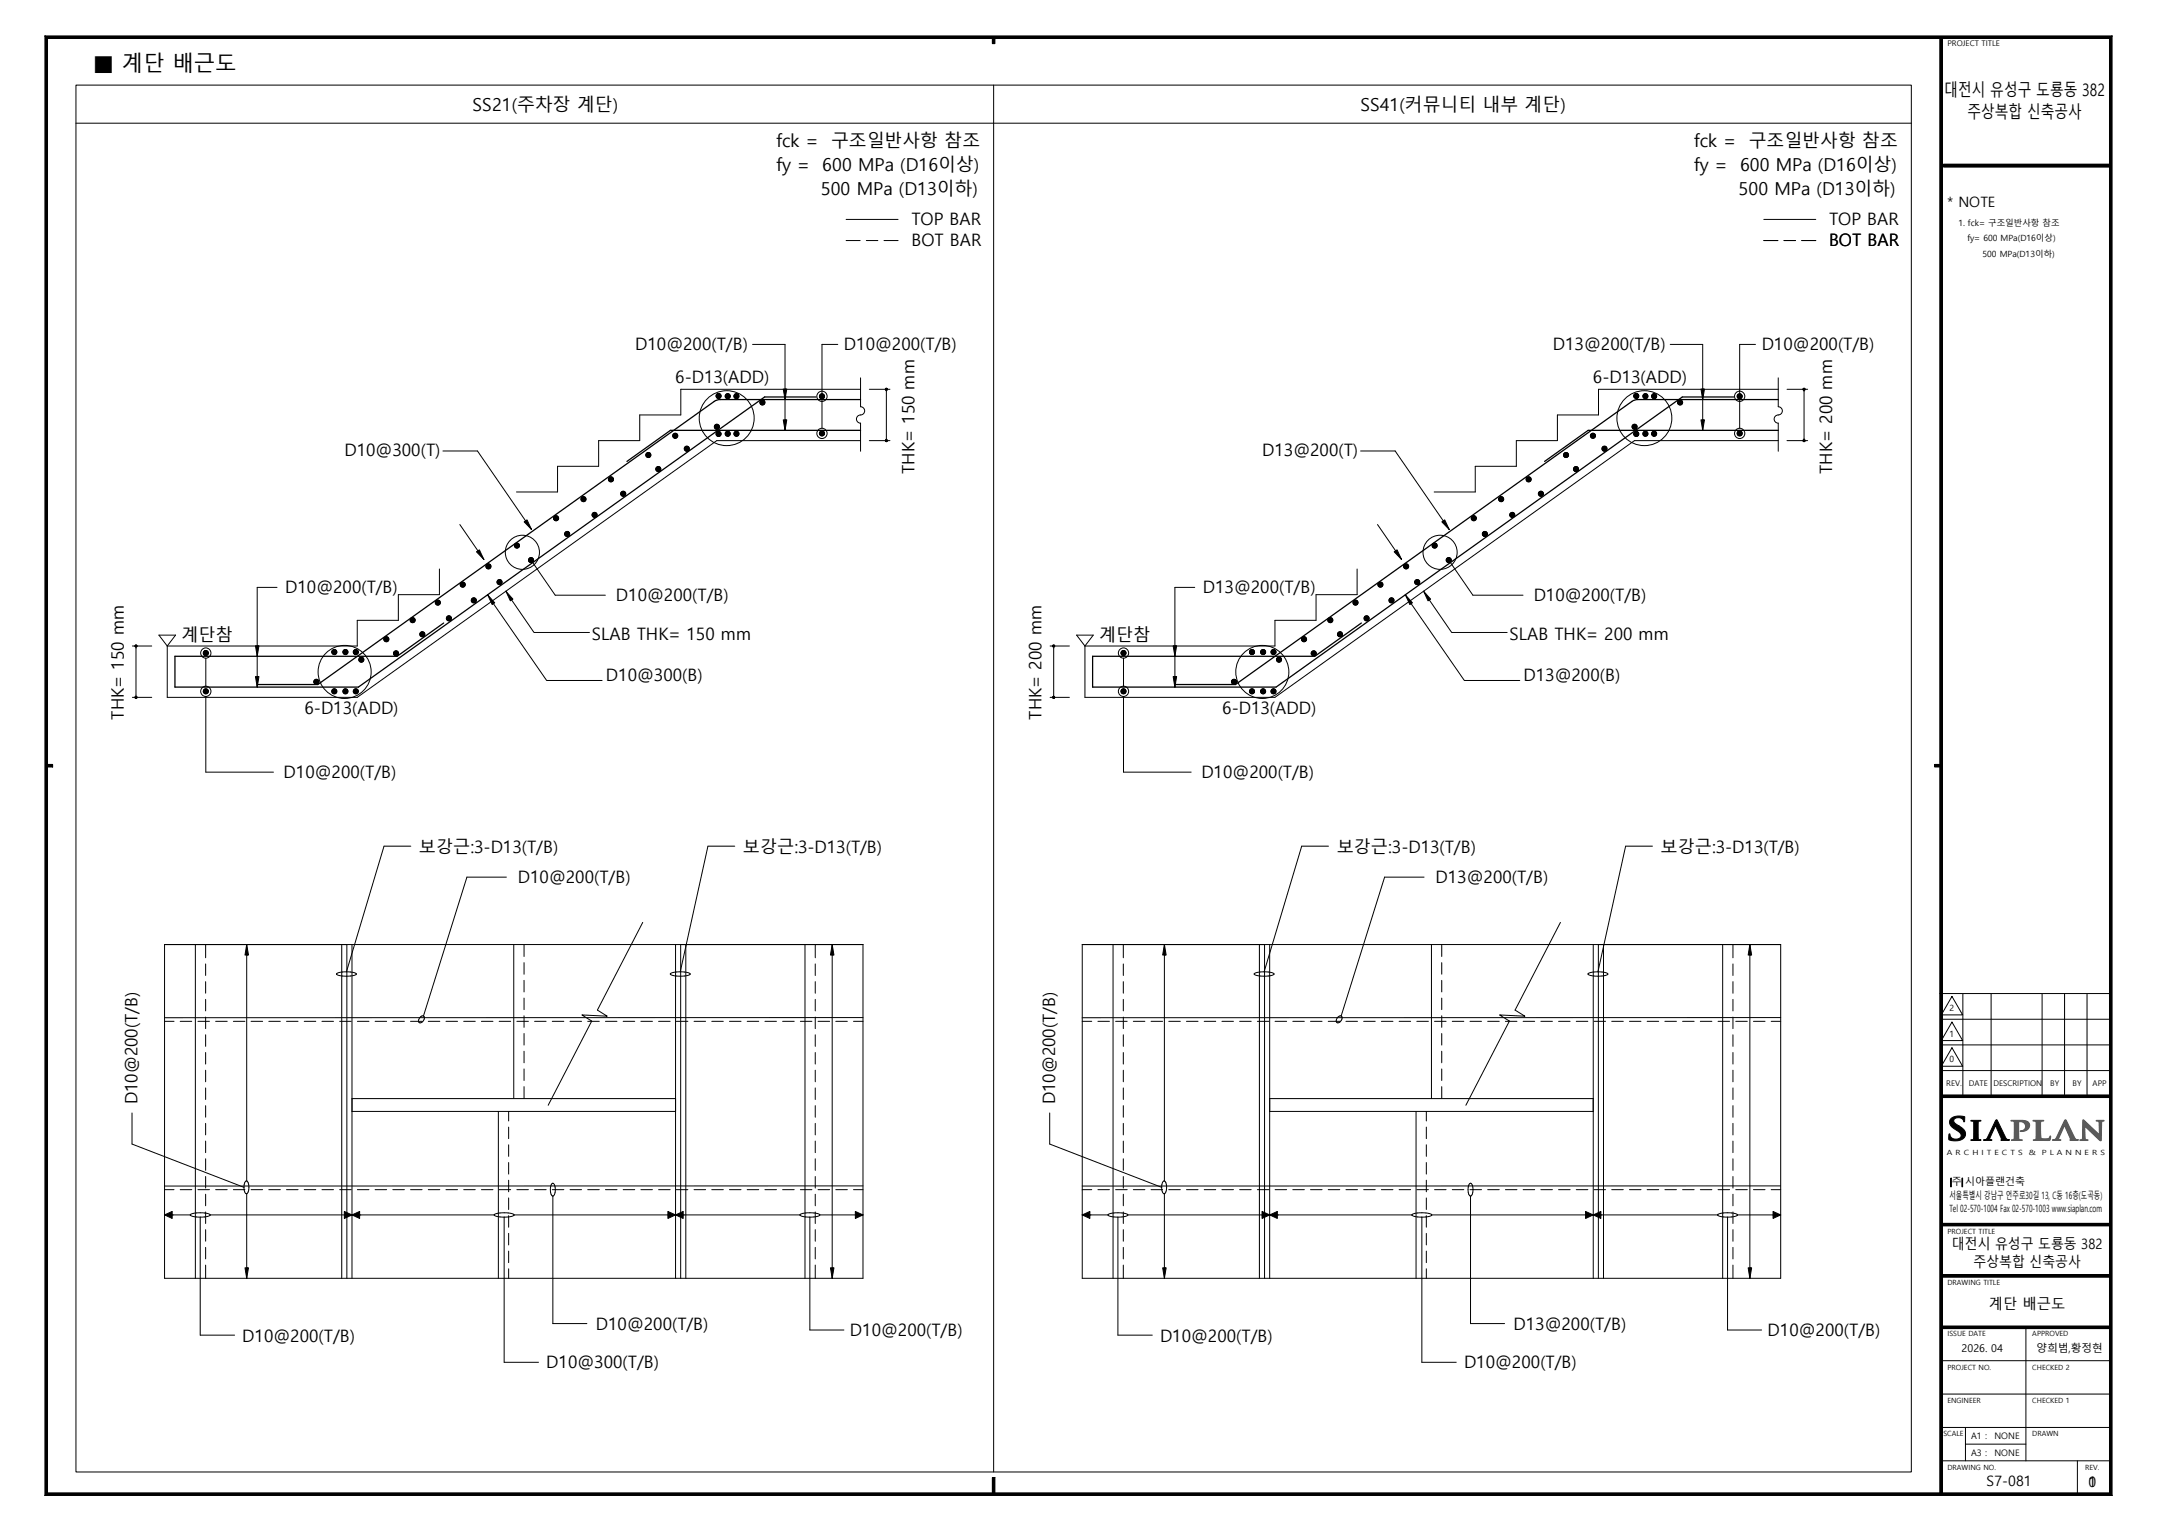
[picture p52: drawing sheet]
<svg xmlns="http://www.w3.org/2000/svg" width="420mm" height="297mm" viewBox="0 0 420 297" stroke-linecap="round" stroke-linejoin="round" font-family="sans-serif">
<defs><g id="words">
<text font-size="4.2" x="18.1" y="13.8">■ 계단 배근도</text>
<g font-size="3.5">
<text x="92" y="21.5">SS21(주차장 계단)</text>
<text x="264.9" y="21.5">SS41(커뮤니티 내부 계단)</text>
<text x="151.2" y="28.7">fck =</text>
<text x="161.8" y="28.7">구조일반사항 참조</text>
<text x="329.9" y="28.7">fck =</text>
<text x="340.5" y="28.7">구조일반사항 참조</text>
<text x="151.2" y="33.3">fy =</text>
<text x="160.1" y="33.3">600 MPa (D16이상)</text>
<text x="329.9" y="33.3">fy =</text>
<text x="338.8" y="33.3">600 MPa (D16이상)</text>
<text x="159.9" y="37.9">500 MPa (D13이하)</text>
<text x="338.5" y="37.9">500 MPa (D13이하)</text>
</g>
<g font-size="3.3">
<text x="378.6" y="18.8">대전시 유성구 도룡동 382</text>
<text x="383.1" y="23">주상복합 신축공사</text>
<text x="177.5" y="48">BOT BAR</text>
<text x="177.5" y="43.9">TOP BAR</text>
<text x="356.1" y="48">BOT BAR</text>
<text x="356.1" y="43.9">TOP BAR</text>
<text x="123.7" y="68.2">D10@200(T/B)</text>
<text x="164.3" y="68.2">D10@200(T/B)</text>
<text x="302.4" y="68.2">D13@200(T/B)</text>
<text x="343" y="68.2">D10@200(T/B)</text>
<text x="131.5" y="74.5">6-D13(ADD)</text>
<text x="310.2" y="74.5">6-D13(ADD)</text>
<text x="67.1" y="88.8">D10@300(T)</text>
<text x="245.8" y="88.8">D13@200(T)</text>
<text x="178.1" y="92.3" transform="rotate(-90 178.1 92.3)">THK= 150 mm</text>
<text x="356.7" y="92.3" transform="rotate(-90 356.7 92.3)">THK= 200 mm</text>
<text x="55.5" y="115.5">D10@200(T/B)</text>
<text x="119.9" y="117.1">D10@200(T/B)</text>
<text x="234.2" y="115.5">D13@200(T/B)</text>
<text x="298.6" y="117.1">D10@200(T/B)</text>
<text x="35.3" y="124.9">계단참</text>
<text x="115.3" y="124.7">SLAB THK= 150 mm</text>
<text x="214" y="124.9">계단참</text>
<text x="293.9" y="124.7">SLAB THK= 200 mm</text>
<text x="118" y="132.7">D10@300(B)</text>
<text x="296.7" y="132.7">D13@200(B)</text>
<text x="24.1" y="140.1" transform="rotate(-90 24.1 140.1)">THK= 150 mm</text>
<text x="59.3" y="139.1">6-D13(ADD)</text>
<text x="202.8" y="140.1" transform="rotate(-90 202.8 140.1)">THK= 200 mm</text>
<text x="238" y="139.1">6-D13(ADD)</text>
<text x="55.2" y="151.6">D10@200(T/B)</text>
<text x="233.9" y="151.6">D10@200(T/B)</text>
<text x="81.6" y="166.2">보강근:3-D13(T/B)</text>
<text x="144.7" y="166.2">보강근:3-D13(T/B)</text>
<text x="260.3" y="166.2">보강근:3-D13(T/B)</text>
<text x="323.3" y="166.2">보강근:3-D13(T/B)</text>
<text x="100.8" y="171.9">D10@200(T/B)</text>
<text x="279.5" y="171.9">D13@200(T/B)</text>
<text x="26.8" y="215.1" transform="rotate(-90 26.8 215.1)">D10@200(T/B)</text>
<text x="205.4" y="215.1" transform="rotate(-90 205.4 215.1)">D10@200(T/B)</text>
<text x="47.2" y="261.3">D10@200(T/B)</text>
<text x="116" y="259.1">D10@200(T/B)</text>
<text x="165.5" y="260.2">D10@200(T/B)</text>
<text x="225.9" y="261.3">D10@200(T/B)</text>
<text x="294.7" y="259.1">D13@200(T/B)</text>
<text x="344.2" y="260.2">D10@200(T/B)</text>
<text x="106.4" y="266.5">D10@300(T/B)</text>
<text x="285.1" y="266.5">D10@200(T/B)</text>
</g>
<g font-size="2.8">
<text x="379.2" y="40.2">* NOTE</text>
<text x="380.1" y="243.3">대전시 유성구 도룡동 382</text>
<text x="384.3" y="246.8">주상복합 신축공사</text>
<text x="387.3" y="254.8">계단 배근도</text>
<text x="386.8" y="289.5">S7-081</text>
<text x="406.7" y="289.6">1</text>
<text x="406.7" y="289.6">0</text>
</g>
<g font-size="2.1">
<text x="381.9" y="263.4">2026. 04</text>
<text x="396.5" y="263.3">양희범,황정현</text>
</g>
<g font-size="1.9">
<text x="379.6" y="233.5">서울특별시 강남구 언주로30길 13, C동 16층(도곡동)</text>
<text x="380" y="230.8">주 시아플랜건축</text>
<text x="379.6" y="236">Tel 02-570-1004 Fax 02-570-1003 www.siaplan.com</text>
</g>
<g font-size="1.7">
<text x="381.3" y="44">1. fck= 구조일반사항 참조</text>
<text x="383.1" y="47">fy= 600 MPa(D16이상)</text>
<text x="386" y="50">500 MPa(D13이하)</text>
<text x="379.6" y="196.9">2</text>
<text x="379.6" y="201.9">1</text>
<text x="379.6" y="206.9">0</text>
<text x="383.8" y="280.3">A1 :</text>
<text x="388.4" y="280.3">NONE</text>
<text x="383.8" y="283.5">A3 :</text>
<text x="388.4" y="283.5">NONE</text>
</g>
<g font-size="1.5">
<text x="379.2" y="9">PROJECT TITLE</text>
<text x="379" y="211.5">REV.</text>
<text x="383.3" y="211.6">DATE</text>
<text x="388.2" y="211.6">DESCRIPTION</text>
<text x="399.2" y="211.6">BY</text>
<text x="403.6" y="211.6">BY</text>
<text x="407.4" y="211.6">APP</text>
</g>
<g font-size="1.4">
<text x="379.1" y="225">A R C H I T E C T S</text>
<text x="395" y="225">&amp;</text>
<text x="397.6" y="225">P L A N N E R S</text>
<text x="379.2" y="240.3">PROJECT TITLE</text>
<text x="379.2" y="250.3">DRAWING TITLE</text>
<text x="379.2" y="260.2">ISSUE DATE</text>
<text x="395.7" y="260.2">APPROVED</text>
<text x="379.2" y="266.7">PROJECT NO.</text>
<text x="395.7" y="266.7">CHECKED 2</text>
<text x="379.2" y="273.3">ENGINEER</text>
<text x="395.7" y="273.3">CHECKED 1</text>
<text x="378.4" y="279.8">SCALE</text>
<text x="395.7" y="279.8">DRAWN</text>
<text x="379.2" y="286.3">DRAWING NO.</text>
<text x="406" y="286.3">REV.</text>
</g>
</g></defs>
<g fill="none" stroke="#000" stroke-width=".19">
<path d="M8.8 7h402.5l-.6 .5h-401.4zM8.8 7l.5 .5v283.3l-.5 .5zM193.2 7.3h.5v1.2h-.5zM377.7 7.3h.5v283.7h-.5zM411.3 7v284.3l-.6-.5v-283.3zM378 32h33v.5h-33zM9 148.9h1.3v.5h-1.3zM376.7 148.9h1.3v.5h-1.3zM377.7 193.5h33.1M378 198.5h33M380.1 194.1l2.1 3.6h-4.2zM380.1 199.1l2.1 3.6h-4.2z"/>
<path d="M382.2 193.5v20M387.7 193.5v20M397.6 193.5v20M402 193.5v20M406.4 193.5v20M378 213.3h33v.5h-33zM378 208.5h33M378 203.5h33M380.1 204.1l2.1 3.6h-4.2zM378 238.3h33v.5h-33zM379.8 229.5h.2v1.6h-.2zM382 229.5h.1v1.6h-.1z"/>
<path d="M378 258.3h33v.5h-33zM378 248.3h33v.5h-33zM394.5 258.5v26M378 265h33M378 278h33M378 271.5h33M8.8 291.3l.5-.5h401.4l.6 .5zM193.2 287.8h.5v3.2h-.5zM378 284.5h33M404.5 284.5v6.5"/>
</g>
<path d="M378.5 32h32.5v.5h-32.5z" fill="none" stroke="#000" stroke-width=".19"/>
<path d="M378.5 32h32.5v.5h-32.5z" fill="#000"/>
<g fill="#000">
<path d="M8.8 7h402.5l-.6 .5h-401.4zM193.2 7.3h.5v1.2h-.5zM377.7 7.3h.5v283.7h-.5zM411.3 7v284.3l-.6-.5v-283.3zM378 32h33v.5h-33zM9 148.9h1.3v.5h-1.3zM376.7 148.9h1.3v.5h-1.3zM378 213.3h33v.5h-33zM378 238.3h33v.5h-33zM379.8 229.5h.2v1.6h-.2zM382 229.5h.1v1.6h-.1zM378 258.3h33v.5h-33z"/>
<path d="M378 248.3h33v.5h-33zM8.8 7l.5 .5v283.3l-.5 .5zM193.2 287.8h.5v3.2h-.5zM8.8 291.3l.5-.5h401.4l.6 .5z"/>
</g>
<path d="M391.6 218.2h1.7a1.6 1.6 0 0 1 1.9 .9 1.45 1.45 0 0 1-1.8 1.2 .92 .92 0 0 0 1-1.1 .92 .92 0 0 0-1.3-.6v2.9a.46 .46 0 0 0 .2 .5 .46 .46 0 0 0 .5 0 .31 .31 0 0 1-.6 .1h-1.5l.1-.1a.42 .42 0 0 0 .4-.2 .42 .42 0 0 0 0-.5v-2.4a.44 .44 0 0 0-.1-.5 .44 .44 0 0 0-.5-.1z" fill="none" stroke="#545454" stroke-width=".19"/>
<path d="M391.6 218.2h1.7a1.6 1.6 0 0 1 1.9 .9 1.45 1.45 0 0 1-1.8 1.2 .92 .92 0 0 0 1-1.1 .92 .92 0 0 0-1.3-.6v2.9a.46 .46 0 0 0 .2 .5 .46 .46 0 0 0 .5 0 .31 .31 0 0 1-.6 .1h-1.5l.1-.1a.42 .42 0 0 0 .4-.2 .42 .42 0 0 0 0-.5v-2.4a.44 .44 0 0 0-.1-.5 .44 .44 0 0 0-.5-.1z" fill-rule="evenodd" fill="#545454"/>
<path d="M379.9 217.9a2.66 2.66 0 0 1 2.7-.3l-.2 .9a1.08 1.08 0 0 0-.9-.8 1.08 1.08 0 0 0-1.1 .6 1.18 1.18 0 0 0 .8 .9h.1a1.69 1.69 0 0 1 1.2 2.3 2.76 2.76 0 0 1-3.1 .4l.2-1.1a1.2 1.2 0 0 0 1 1.1 1.2 1.2 0 0 0 1.3-.7 1.94 1.94 0 0 0-1.1-1.2 1.54 1.54 0 0 1-1.1-1.8zM383.8 218.2h1.9l-.1 .1a.41 .41 0 0 0-.4 .2 .41 .41 0 0 0 0 .5v2.5a.52 .52 0 0 0 .5 .5l-1.9 .1 .1-.1a.4 .4 0 0 0 .4-.2 .4 .4 0 0 0 0-.4v-2.5a.53 .53 0 0 0-.6-.6z" fill="none" stroke="#000" stroke-width=".19"/>
<g fill="#000">
<path d="M379.9 217.9a2.66 2.66 0 0 1 2.7-.3l-.2 .9a1.08 1.08 0 0 0-.9-.8 1.08 1.08 0 0 0-1.1 .6 1.18 1.18 0 0 0 .8 .9h.1a1.69 1.69 0 0 1 1.2 2.3 2.76 2.76 0 0 1-3.1 .4l.2-1.1a1.2 1.2 0 0 0 1 1.1 1.2 1.2 0 0 0 1.3-.7 1.94 1.94 0 0 0-1.1-1.2 1.54 1.54 0 0 1-1.1-1.8z" fill-rule="evenodd"/>
<path d="M383.8 218.2h1.9l-.1 .1a.41 .41 0 0 0-.4 .2 .41 .41 0 0 0 0 .5v2.5a.52 .52 0 0 0 .5 .5l-1.9 .1 .1-.1a.4 .4 0 0 0 .4-.2 .4 .4 0 0 0 0-.4v-2.5a.53 .53 0 0 0-.6-.6z" fill-rule="evenodd"/>
</g>
<path d="M405.6 218.1l3.2 2.9-.1-1.9a.58 .58 0 0 0-.5-.8h1.5a.54 .54 0 0 0-.5 .8v2.6a.29 .29 0 0 1-.1 .5 .29 .29 0 0 1-.4-.3l-2.8-2.6 .1 1.9a.58 .58 0 0 0 .6 .8h-1.6a.52 .52 0 0 0 .5-.2 .52 .52 0 0 0 0-.5z" fill="none" stroke="#545454" stroke-width=".19"/>
<path d="M405.6 218.1l3.2 2.9-.1-1.9a.58 .58 0 0 0-.5-.8h1.5a.54 .54 0 0 0-.5 .8v2.6a.29 .29 0 0 1-.1 .5 .29 .29 0 0 1-.4-.3l-2.8-2.6 .1 1.9a.58 .58 0 0 0 .6 .8h-1.6a.52 .52 0 0 0 .5-.2 .52 .52 0 0 0 0-.5z" fill-rule="evenodd" fill="#545454"/>
<path d="M395.9 218.2h2v.1a.47 .47 0 0 0-.6 .2 .47 .47 0 0 0 0 .6l.1 2.6a1.75 1.75 0 0 0 1.7-.2l.1-.2 .1 .1a.58 .58 0 0 1-.2 .6 .58 .58 0 0 1-.6 .1l-2.6-.1a.53 .53 0 0 0 .6-.7v-2.2a.55 .55 0 0 0-.1-.6 .55 .55 0 0 0-.5-.2z" fill="none" stroke="#545454" stroke-width=".19"/>
<path d="M395.9 218.2h2v.1a.47 .47 0 0 0-.6 .2 .47 .47 0 0 0 0 .6l.1 2.6a1.75 1.75 0 0 0 1.7-.2l.1-.2 .1 .1a.58 .58 0 0 1-.2 .6 .58 .58 0 0 1-.6 .1l-2.6-.1a.53 .53 0 0 0 .6-.7v-2.2a.55 .55 0 0 0-.1-.6 .55 .55 0 0 0-.5-.2z" fill-rule="evenodd" fill="#545454"/>
<path d="M388.6 218.1h.2l.1 .2 1.5 3a.93 .93 0 0 0 .9 .7l-1.7 .1 .2-.2-1.2-2.7-1 2.2a.31 .31 0 0 0-.2 .5 .31 .31 0 0 0 .4 .1v.1l-1.6-.1a.93 .93 0 0 0 .9-.8z" fill="none" stroke="#000" stroke-width=".19"/>
<path d="M388.6 218.1h.2l.1 .2 1.5 3a.93 .93 0 0 0 .9 .7l-1.7 .1 .2-.2-1.2-2.7-1 2.2a.31 .31 0 0 0-.2 .5 .31 .31 0 0 0 .4 .1v.1l-1.6-.1a.93 .93 0 0 0 .9-.8z" fill-rule="evenodd" fill="#000"/>
<path d="M402.1 218.1h.1l.2 .2 1.4 3a.93 .93 0 0 0 .9 .7l-1.6 .1 .1-.2-1.2-2.7-1 2.2a.31 .31 0 0 0-.2 .5 .31 .31 0 0 0 .5 .1l-.1 .1-1.6-.1a.93 .93 0 0 0 1-.8z" fill="none" stroke="#545454" stroke-width=".19"/>
<path d="M402.1 218.1h.1l.2 .2 1.4 3a.93 .93 0 0 0 .9 .7l-1.6 .1 .1-.2-1.2-2.7-1 2.2a.31 .31 0 0 0-.2 .5 .31 .31 0 0 0 .5 .1l-.1 .1-1.6-.1a.93 .93 0 0 0 1-.8z" fill-rule="evenodd" fill="#545454"/>
<path d="M382.7 278v6.5M382.7 281.3h11.8" fill="none" stroke="#000" stroke-width=".19"/>
<!-- layer: TABLE-1 -->
<path d="M14.8 16.6h357.4v270.1h-357.4zM14.8 24h357.4" fill="none" stroke="#000" stroke-width=".19"/>
<path d="M193.5 16.6v270.1" fill="none" stroke="#000" stroke-width=".19"/>
<!-- layer: 0 -->
<g fill="none" stroke="#000" stroke-width=".19">
<path d="M164.7 46.8h2.8M164.7 42.7h10.2M168.7 46.8h2.2M172.1 46.8h2.8M343.4 46.8h2.8M343.4 42.7h10.2M347.4 46.8h2.2M350.8 46.8h2.8M139.4 77.1h.5l-.5 .2zM139.4 77.3l.5-.2-.4 .3zM139.5 77.4l.4-.3-.3 .4zM139.5 76.8l.4 .3-.5-.1z"/>
<path d="M139.6 76.7l.2-.1 .1 .5zM139.6 76.7l.3 .4-.4-.3zM139.8 76.6h.1v.5zM139.9 77.1l-.1 .5-.2-.1zM139.9 77.1v.5h-.1zM139.9 77.1l.2 .5h-.2zM139.9 77.1l.3 .4-.1 .1zM139.9 77.1l.4 .3-.1 .1zM139.9 77.1l.5 .2-.1 .1zM139.9 77.1h.5v.2zM139.9 77.1l.5-.1v.1zM139.9 77.1l.4-.3 .1 .2z"/>
<path d="M139.9 76.6h.2l-.2 .5zM140.1 76.6l.1 .1-.3 .4zM140.2 76.7l.1 .1-.4 .3zM141.2 77.2h.5l-.5 .1zM141.2 77.3l.5-.1-.4 .3zM141.3 77.5l.4-.3-.3 .4zM141.3 76.9l.4 .3-.5-.2zM141.4 76.8l.1-.1 .2 .5zM141.4 76.8l.3 .4-.4-.3zM141.5 76.7h.2v.5zM141.7 77.2l-.2 .4h-.1zM141.7 77.2v.5l-.2-.1z"/>
<path d="M141.7 77.2l.2 .4-.2 .1zM141.7 77.2l.3 .4h-.1zM141.7 77.2l.4 .3-.1 .1zM141.7 77.2l.5 .1-.1 .2zM141.7 77.2h.5v.1zM141.7 77.2l.5-.2v.2zM141.7 77.2l.4-.3 .1 .1zM141.7 76.7h.2l-.2 .5zM141.9 76.7l.1 .1-.3 .4zM142 76.8l.1 .1-.4 .3zM142.9 77.2h.5l-.5 .1zM142.9 77.3l.5-.1-.4 .3z"/>
<path d="M143 77.5l.4-.3-.3 .4zM143 76.9l.4 .3-.5-.2zM143.1 76.8l.1-.1 .2 .5zM143.1 76.8l.3 .4-.4-.3zM143.2 76.7h.2v.5zM143.4 77.2l-.2 .4h-.1zM143.4 77.2v.5l-.2-.1zM143.4 77.2l.2 .4-.2 .1zM143.4 77.2l.3 .4h-.1zM143.4 77.2l.4 .3-.1 .1zM143.4 77.2l.5 .1-.1 .2zM143.4 77.2h.5v.1z"/>
<path d="M143.4 77.2l.5-.2v.2zM143.4 77.2l.4-.3 .1 .1zM143.4 76.7h.2l-.2 .5zM143.6 76.7l.1 .1-.3 .4zM143.7 76.8l.1 .1-.4 .3zM146.5 67.1h6.4v16.7M148 78.4h.5l-.5 .1zM148 78.5l.5-.1-.5 .3zM148 78.7l.5-.3-.3 .4zM148 78.1l.5 .3-.5-.2zM148.2 78l.1-.1 .2 .5zM148.2 78l.3 .4-.5-.3z"/>
<path d="M148.3 77.9h.2v.5zM148.5 78.4l-.2 .5-.1-.1zM148.5 78.4v.5h-.2zM148.5 78.4l.1 .5h-.1zM148.5 78.4l.2 .4-.1 .1zM148.5 78.4l.4 .3-.2 .1zM148.5 78.4l.4 .1v.2zM148.5 78.4h.5l-.1 .1zM148.5 78.4l.4-.2 .1 .2zM148.5 78.4l.4-.3v.1zM148.5 77.9h.1l-.1 .5zM148.6 77.9l.1 .1-.2 .4z"/>
<path d="M148.7 78l.2 .1-.4 .3zM152.5 75.8h.7l-.3 2zM152.9 75.8h.1M159.6 77.2h.5l-.5 .1zM159.6 77.3l.5-.1-.5 .3zM159.6 77l.5 .2h-.5zM159.6 77.5l.5-.3-.3 .4zM159.6 76.9l.5 .3-.5-.2zM159.8 76.8l.3 .4-.5-.3zM159.8 76.8l.1-.1 .2 .5zM159.9 76.7h.2v.5zM160.1 77.2h.5l-.1 .1z"/>
<path d="M160.1 77.2l.4 .1v.2zM160.1 77.2l.4 .3-.2 .1zM160.1 77.2l.2 .4-.1 .1zM160.1 77.2l.1 .5h-.1zM160.1 77.2v.5h-.2zM160.1 77.2l-.2 .5-.1-.1zM160.1 76.7h.1l-.1 .5zM160.1 77.2l.4-.3v.1zM160.2 76.7l.1 .1-.2 .4zM160.3 76.8l.2 .1-.4 .3zM163.1 67.1h-3v16.3M167.6 73.6v5.6a.8 .8 0 0 1 .8 .8 .8 .8 0 0 1-.8 .8 .8 .8 0 0 0-.8 .8 .8 .8 0 0 0 .8 .8v5.5"/>
<path d="M167.6 75.8h-35v5h-8v5h-8v5h-8v5h-8M169.3 75.8h4M172.4 75.8h.2l-.2 .1zM172.4 75.9l.2-.1-.1 .2zM172.4 75.7l.2 .1h-.2zM172.5 75.6l.1 .2-.2-.1zM172.5 75.6h.1v.2zM172.6 75.8v.2h-.1zM172.6 75.6h.1l-.1 .2zM172.6 75.8l.2-.1v.1zM172.6 75.8h.2v.1zM172.6 75.8l.2 .1-.1 .1z"/>
<path d="M172.6 76v9.6M172.7 75.6l.1 .1-.2 .1zM318.1 77.1h.5l-.5 .2zM318.1 77.3l.5-.2-.4 .3zM318.2 77.4l.4-.3-.3 .4zM318.2 76.8l.1-.1 .3 .4zM318.2 76.8l.4 .3-.5-.1zM318.3 76.7l.1-.1 .2 .5zM318.4 76.6h.2v.5zM318.6 77.1l-.2 .5-.1-.1zM318.6 77.1v.5h-.2zM318.6 77.1l.2 .5h-.2z"/>
<path d="M318.6 77.1l.3 .4-.1 .1zM318.6 77.1l.4 .3-.1 .1zM318.6 77.1l.5 .2-.1 .1zM318.6 77.1h.5v.2zM318.6 77.1l.5-.1v.1zM318.6 77.1l.4-.3 .1 .2zM318.6 76.6h.2l-.2 .5zM318.8 76.6l.1 .1-.3 .4zM318.9 76.7l.1 .1-.4 .3zM319.9 77.2h.5l-.5 .1zM319.9 77.3l.5-.1-.4 .3zM320 77.5l.4-.3-.3 .4z"/>
<path d="M320 76.9l.4 .3-.5-.2zM320.1 76.8l.1-.1 .2 .5zM320.1 76.8l.3 .4-.4-.3zM320.2 76.7h.2v.5zM320.4 77.2l-.2 .4h-.1zM320.4 77.2v.5l-.2-.1zM320.4 77.2l.1 .4-.1 .1zM320.4 77.2l.3 .4h-.2zM320.4 77.2l.4 .3-.1 .1zM320.4 77.2l.5 .1-.1 .2zM320.4 77.2h.5v.1zM320.4 77.2l.5-.2v.2z"/>
<path d="M320.4 77.2l.4-.3 .1 .1zM320.4 76.7h.1l-.1 .5zM320.5 76.7l.2 .1-.3 .4zM320.7 76.8l.1 .1-.4 .3zM321.6 77.2h.5l-.5 .1zM321.6 77.3l.5-.1-.4 .3zM321.7 77.5l.4-.3-.3 .4zM321.7 76.9l.1-.1 .3 .4zM321.7 76.9l.4 .3-.5-.2zM321.8 76.8l.1-.1 .2 .5zM321.9 76.7h.2v.5zM322.1 77.2l-.2 .4h-.1z"/>
<path d="M322.1 77.2v.5l-.2-.1zM322.1 77.2l.1 .4-.1 .1zM322.1 77.2l.3 .4h-.2zM322.1 77.2l.4 .3-.1 .1zM322.1 77.2l.5 .1-.1 .2zM322.1 77.2h.5v.1zM322.1 77.2l.5-.2v.2zM322.1 77.2l.4-.3 .1 .1zM322.1 76.7h.1l-.1 .5zM322.2 76.7l.2 .1-.3 .4zM322.4 76.8l.1 .1-.4 .3zM325.2 67.1h6.3v16.7"/>
<path d="M326.6 78.4h.5l-.4 .1zM326.7 78.5l.4-.1-.4 .3zM326.7 78.7l.4-.3-.3 .4zM326.7 78.1l.1-.1 .3 .4zM326.7 78.1l.4 .3-.4-.2zM326.8 78l.2-.1 .1 .5zM327 77.9h.1v.5zM327.1 78.4l-.1 .5-.2-.1zM327.1 78.4v.5h-.1zM327.1 78.4l.2 .5h-.2zM327.1 78.4l.3 .4-.1 .1zM327.1 78.4l.4 .3-.1 .1z"/>
<path d="M327.1 78.4l.5 .1-.1 .2zM327.1 78.4h.5v.1zM327.1 78.4l.5-.2v.2zM327.1 78.4l.4-.3 .1 .1zM327.1 77.9h.2l-.2 .5zM327.3 77.9l.1 .1-.3 .4zM327.4 78l.1 .1-.4 .3zM331.2 75.8h.7l-.4 2zM331.5 75.8h.1M338.2 77.2h.5l-.4 .1zM338.3 77.3l.4-.1-.4 .3zM338.3 77l.4 .2h-.5z"/>
<path d="M338.3 77.5l.4-.3-.3 .4zM338.3 76.9l.4 .3-.4-.2zM338.4 76.8l.3 .4-.4-.3zM338.4 76.8l.2-.1 .1 .5zM338.6 76.7h.1v.5zM338.7 77.2h.5v.1zM338.7 77.2l.5 .1-.1 .2zM338.7 77.2l.4 .3-.1 .1zM338.7 77.2l.3 .4-.1 .1zM338.7 77.2l.2 .5h-.2zM338.7 77.2v.5h-.1zM338.7 77.2l-.1 .5-.2-.1z"/>
<path d="M338.7 76.7h.2l-.2 .5zM338.7 77.2l.4-.3 .1 .1zM338.9 76.7l.1 .1-.3 .4zM339 76.8l.1 .1-.4 .3zM341.8 67.1h-3.1v16.3M346.3 73.6v5.6a.8 .8 0 0 1 .8 .8 .8 .8 0 0 1-.8 .8 .8 .8 0 0 0-.8 .8 .8 .8 0 0 0 .8 .8v5.5M346.3 75.8h-35v5h-8v5h-8v5h-8v5h-8M348 75.8h4M351.1 75.8h.2l-.2 .1zM351.1 75.9l.2-.1-.1 .2zM351.1 75.7l.2 .1h-.2zM351.2 75.6l.1 .2-.2-.1z"/>
<path d="M351.2 75.6h.1v.2zM351.3 75.8v.2h-.1zM351.3 75.6h.1l-.1 .2zM351.3 75.8l.2-.1v.1zM351.3 75.8h.2v.1zM351.3 75.8l.2 .1-.1 .1zM351.3 76v9.6M351.4 75.6l.1 .1-.2 .1zM86.2 87.8h6.8l10.5 15.3M113.1 97.2h.5l-.5 .2zM113.1 97.4l.5-.2-.4 .3zM113.1 97.1l.5 .1h-.5z"/>
<path d="M113.2 97.5l.4-.3-.3 .4zM113.2 96.9l.4 .3-.5-.1zM113.2 96.9l.1-.1 .3 .4zM113.3 96.8l.2-.1 .1 .5zM113.5 96.7h.1v.5zM113.6 97.2l-.2 .5-.1-.1zM113.6 97.2l.4-.3 .1 .2zM113.6 97.2l.5-.1v.1zM113.6 97.2h.5v.2zM113.6 97.2l.5 .2-.1 .1zM113.6 97.2l.4 .3-.1 .1zM113.6 97.2l.3 .4-.1 .1z"/>
<path d="M113.6 97.2l.2 .5h-.2zM113.6 96.7h.2l-.2 .5zM113.8 96.7l.1 .1-.3 .4zM113.9 96.8l.1 .1-.4 .3zM115.4 100l.1-.1 .3 .4zM115.4 100l.4 .3-.5-.2zM115.5 99.9l.1-.1 .2 .5zM115.6 99.8h.2v.5zM115.8 99.8h.1l-.1 .5zM115.9 99.8l.2 .1-.3 .4zM116.1 99.9l.1 .1-.4 .3zM118.5 93.4h.5l-.5 .1z"/>
<path d="M118.5 93.5l.5-.1-.4 .2zM118.6 93.6l.4-.2-.3 .4zM118.6 93.1l.1-.1 .3 .4zM118.6 93.1l.4 .3-.5-.2zM118.7 93l.1-.1 .2 .5zM118.8 92.9h.2v.5zM119 93.4l-.2 .4h-.1zM119 93.4v.5l-.2-.1zM119 93.4l.1 .4-.1 .1zM119 93.4l.3 .4h-.2zM119 93.4l.4 .2-.1 .2zM119 93.4l.4 .1v.1z"/>
<path d="M119 93.4h.5l-.1 .1zM119 93.4l.4-.2 .1 .2zM119 93.4l.4-.3v.1zM119 92.9h.1l-.1 .5zM119.1 92.9l.2 .1-.3 .4zM119.3 93l.1 .1-.4 .3zM120.8 96.2h.5l-.4 .1zM120.9 96.3l.4-.1-.4 .3zM120.9 96.5l.4-.3-.2 .4zM120.9 95.9l.2-.1 .2 .4zM120.9 95.9l.4 .3-.4-.2zM121.1 95.8l.1-.1 .1 .5z"/>
<path d="M121.2 95.7h.1v.5zM121.3 96.2l-.1 .4h-.1zM121.3 96.2v.5l-.1-.1zM121.3 96.2l.2 .4-.2 .1zM121.3 96.2l.3 .4h-.1zM121.3 96.2l.5 .3-.2 .1zM121.3 96.2l.5 .1v.2zM121.3 96.2h.5v.1zM121.3 96.2l.5-.2v.2zM121.3 96.2l.5-.3v.1zM121.3 95.7h.2l-.2 .5zM121.5 95.7l.1 .1-.3 .4z"/>
<path d="M121.6 95.8l.2 .1-.5 .3zM125.7 88.6h.5l-.4 .2zM125.8 88.8l.4-.2-.4 .3zM125.8 88.5l.4 .1h-.5zM125.8 88.9l.4-.3-.3 .4zM125.8 88.3l.4 .3-.4-.1zM125.8 88.3l.2-.1 .2 .4zM126 88.2l.1-.1 .1 .5zM126.1 88.1h.2l-.1 .5zM126.2 88.6l-.1 .5-.2-.1zM126.2 88.6l.5-.3v.2zM126.2 88.6l.5-.1v.1z"/>
<path d="M126.2 88.6h.5v.2zM126.2 88.6l.5 .2-.1 .1zM126.2 88.6l.4 .3-.1 .1zM126.2 88.6l.3 .4-.1 .1zM126.2 88.6l.2 .5h-.2zM126.3 88.1h.1l-.2 .5zM126.4 88.1l.1 .1-.3 .4zM126.5 88.2l.2 .1-.5 .3zM127.7 91.4h.5l-.5 .1zM127.7 91.5l.5-.1-.4 .3zM127.8 91.7l.4-.3-.3 .4zM127.8 91.1l.4 .3-.5-.2z"/>
<path d="M127.9 91l.1-.1 .2 .5zM127.9 91l.3 .4-.4-.3zM128 90.9h.2v.5zM128.2 91.4l-.2 .4h-.1zM128.2 91.4v.5l-.2-.1zM128.2 91.4l.1 .4-.1 .1zM128.2 91.4l.3 .4h-.2zM128.2 91.4l.4 .3-.1 .1zM128.2 91.4l.5 .1-.1 .2zM128.2 91.4h.5v.1zM128.2 91.4l.5-.2v.2zM128.2 91.4l.4-.3 .1 .1z"/>
<path d="M128.2 90.9h.1l-.1 .5zM128.3 90.9l.2 .1-.3 .4zM128.5 91l.1 .1-.4 .3zM131 84.9h.5l-.5 .1zM131 85l.5-.1-.4 .3zM131.1 85.2l.4-.3-.3 .4zM131.1 84.6l.1-.1 .3 .4zM131.1 84.6l.4 .3-.5-.2zM131.2 84.5l.1-.1 .2 .5zM131.3 84.4h.2v.5zM131.5 84.9l-.2 .4h-.1zM131.5 84.9v.5l-.2-.1z"/>
<path d="M131.5 84.9l.1 .4-.1 .1zM131.5 84.9l.3 .4h-.2zM131.5 84.9l.4 .3-.1 .1zM131.5 84.9l.5 .1-.1 .2zM131.5 84.9h.5v.1zM131.5 84.9l.5-.2v.2zM131.5 84.9l.4-.3 .1 .1zM131.5 84.4h.1l-.1 .5zM131.6 84.4l.2 .1-.3 .4zM131.8 84.5l.1 .1-.4 .3zM133.2 87.4h.5l-.4 .1zM133.3 87.5l.4-.1-.4 .3z"/>
<path d="M133.3 87.7l.4-.3-.3 .4zM133.3 87.1l.1-.1 .3 .4zM133.3 87.1l.4 .3-.4-.2zM133.4 87l.2-.1 .1 .5zM133.6 86.9h.1v.5zM133.7 87.4l-.1 .5-.2-.1zM133.7 87.4v.5h-.1zM133.7 87.4l.2 .5h-.2zM133.7 87.4l.3 .4-.1 .1zM133.7 87.4l.4 .3-.1 .1zM133.7 87.4l.5 .1-.1 .2zM133.7 87.4h.5v.1z"/>
<path d="M133.7 87.4l.5-.2v.2zM133.7 87.4l.4-.3 .1 .1zM133.7 86.9h.2l-.2 .5zM133.9 86.9l.1 .1-.3 .4zM134 87l.1 .1-.4 .3zM139.1 83.1h.5l-.5 .2zM139.1 83.3l.5-.2-.4 .3zM139.2 83.4l.4-.3-.3 .4zM139.2 82.8l.1-.1 .3 .4zM139.2 82.8l.4 .3-.5-.1zM139.3 82.7l.1-.1 .2 .5zM139.4 82.6h.2v.5z"/>
<path d="M139.4 84.4l.5 .1h-.5zM139.4 84.7l.5-.2-.4 .3zM139.5 84.2l.4 .3-.5-.1zM139.5 84.2l.1-.1 .3 .4zM139.5 84.8l.4-.3-.3 .4zM139.6 83.1l-.2 .5-.1-.1zM139.6 83.1v.5h-.2zM139.6 83.1l.1 .5h-.1zM139.6 83.1l.3 .4-.2 .1zM139.6 83.1l.4 .3-.1 .1zM139.6 83.1l.5 .2-.1 .1zM139.6 83.1h.5v.2z"/>
<path d="M139.6 83.1l.5-.1v.1zM139.6 83.1l.4-.3 .1 .2zM139.6 82.6h.1l-.1 .5zM139.6 84.1l.2-.1 .1 .5zM139.7 82.6l.2 .1-.3 .4zM139.8 84h.1v.5zM139.9 82.7l.1 .1-.4 .3zM139.9 84h.2l-.2 .5zM139.9 84.5l.4-.3 .1 .2zM139.9 84.5l.5-.1v.1zM139.9 84.5h.5v.2zM139.9 84.5l.5 .2-.1 .1z"/>
<path d="M139.9 84.5l.4 .3-.1 .1zM139.9 84.5l.3 .4-.1 .1zM139.9 84.5l.2 .5h-.2zM139.9 84.5v.5h-.1zM139.9 84.5l-.1 .5-.2-.1zM140.1 84l.1 .1-.3 .4zM140.2 84.1l.1 .1-.4 .3zM141.2 84.3l.5 .2h-.5zM141.2 84.6l.5-.1-.4 .3zM141.3 84.2l.4 .3-.5-.2zM141.3 84.8l.4-.3-.3 .4zM141.4 84.1l.3 .4-.4-.3z"/>
<path d="M141.4 84.1l.1-.1 .2 .5zM141.5 84h.2v.5zM141.7 84h.2l-.2 .5zM141.7 84.5l.4-.3 .1 .1zM141.7 84.5l.5-.2v.2zM141.7 84.5h.5v.1zM141.7 84.5l.5 .1-.1 .2zM141.7 84.5l.4 .3-.1 .1zM141.7 84.5l.3 .4h-.1zM141.7 84.5l.2 .4-.2 .1zM141.7 84.5v.5l-.2-.1zM141.7 84.5l-.2 .4h-.1z"/>
<path d="M141.9 84l.1 .1-.3 .4zM142 84.1l.1 .1-.4 .3zM142.9 84.3l.5 .2h-.5zM142.9 84.6l.5-.1-.4 .3zM143 84.2l.4 .3-.5-.2zM143 84.8l.4-.3-.3 .4zM143.1 84.1l.3 .4-.4-.3zM143.1 84.1l.1-.1 .2 .5zM143.2 84h.2v.5zM143.4 84h.2l-.2 .5zM143.4 84.5l.4-.3 .1 .1zM143.4 84.5l.5-.2v.2z"/>
<path d="M143.4 84.5h.5v.1zM143.4 84.5l.5 .1-.1 .2zM143.4 84.5l.4 .3-.1 .1zM143.4 84.5l.3 .4h-.1zM143.4 84.5l.2 .4-.2 .1zM143.4 84.5v.5l-.2-.1zM143.4 84.5l-.2 .4h-.1zM143.6 84l.1 .1-.3 .4zM143.7 84.1l.1 .1-.4 .3zM152.5 81.8h.7l-.3 2zM152.9 81.8h.1M159.6 84.4h.5l-.5 .2z"/>
<path d="M159.6 84.6l.5-.2-.5 .3zM159.6 84.3l.5 .1h-.5zM159.6 84.7l.5-.3-.3 .4zM159.6 84.1l.5 .3-.5-.1zM159.6 84.1l.2-.1 .3 .4zM159.8 84l.1-.1 .2 .5zM159.9 83.9h.2v.5zM160.1 84.4h.5l-.1 .2zM160.1 84.4l.4 .2v.1zM160.1 84.4l.4 .3-.2 .1zM160.1 84.4l.2 .4-.1 .1zM160.1 84.4l.1 .5h-.1z"/>
<path d="M160.1 84.4v.5h-.2zM160.1 84.4l-.2 .5-.1-.1zM160.1 83.9h.1l-.1 .5zM160.1 84.4l.4-.3v.2zM160.2 83.9l.1 .1-.2 .4zM160.3 84l.2 .1-.4 .3zM167.6 85.8h-28l-70 50h-37v-10M169.3 85.8h4M172.4 85.8h.2l-.2 .1zM172.4 85.7l.2 .1h-.2zM172.4 85.9l.2-.1-.1 .2zM172.5 85.6h.1v.2z"/>
<path d="M172.5 85.6l.1 .2-.2-.1zM172.6 85.8v.2h-.1zM172.6 85.8l.1 .2h-.1zM172.6 85.8l.2 .1-.1 .1zM172.6 85.8h.2v.1zM172.6 85.8l.2-.1v.1zM172.7 85.6l.1 .1-.2 .1zM264.9 87.8h6.8l10.5 15.3M291.8 97.2h.5l-.5 .2zM291.8 97.4l.5-.2-.4 .3zM291.8 97.1l.5 .1h-.5zM291.9 97.5l.4-.3-.3 .4z"/>
<path d="M291.9 96.9l.4 .3-.5-.1zM291.9 96.9l.1-.1 .3 .4zM292 96.8l.2-.1 .1 .5zM292.2 96.7h.1v.5zM292.3 97.2l-.2 .5-.1-.1zM292.3 97.2l.4-.3 .1 .2zM292.3 97.2l.5-.1v.1zM292.3 97.2h.5v.2zM292.3 97.2l.5 .2-.1 .1zM292.3 97.2l.4 .3-.1 .1zM292.3 97.2l.3 .4-.2 .1zM292.3 97.2l.1 .5h-.1z"/>
<path d="M292.3 96.7h.2l-.2 .5zM292.5 96.7l.1 .1-.3 .4zM292.6 96.8l.1 .1-.4 .3zM294.1 100l.4 .3-.5-.2zM294.2 99.9l.1-.1 .2 .5zM294.2 99.9l.3 .4-.4-.3zM294.3 99.8h.2v.5zM294.5 99.8h.1l-.1 .5zM294.6 99.8l.2 .1-.3 .4zM294.8 99.9l.1 .1-.4 .3zM297.1 93.4h.5l-.4 .1zM297.2 93.5l.4-.1-.4 .2z"/>
<path d="M297.2 93.6l.4-.2-.2 .4zM297.2 93.1l.4 .3-.4-.2zM297.4 93l.1-.1 .1 .5zM297.4 93l.2 .4-.4-.3zM297.5 92.9h.1v.5zM297.6 93.4l-.1 .4h-.1zM297.6 93.4v.5l-.1-.1zM297.6 93.4l.2 .4-.2 .1zM297.6 93.4l.3 .4h-.1zM297.6 93.4l.4 .2-.1 .2zM297.6 93.4l.5 .1-.1 .1zM297.6 93.4h.5v.1z"/>
<path d="M297.6 93.4l.5-.2v.2zM297.6 93.4l.4-.3 .1 .1zM297.6 92.9h.2l-.2 .5zM297.8 92.9l.1 .1-.3 .4zM297.9 93l.1 .1-.4 .3zM299.5 96.2h.5l-.4 .1zM299.6 96.3l.4-.1-.4 .3zM299.6 96.5l.4-.3-.3 .4zM299.6 95.9l.4 .3-.4-.2zM299.7 95.8l.2-.1 .1 .5zM299.7 95.8l.3 .4-.4-.3zM299.9 95.7h.1v.5z"/>
<path d="M300 96.2l-.1 .4h-.2zM300 96.2v.5l-.1-.1zM300 96.2l.2 .4-.2 .1zM300 96.2l.3 .4h-.1zM300 96.2l.4 .3-.1 .1zM300 96.2l.5 .1-.1 .2zM300 96.2h.5v.1zM300 96.2l.5-.2v.2zM300 96.2l.4-.3 .1 .1zM300 95.7h.2l-.2 .5zM300.2 95.7l.1 .1-.3 .4zM300.3 95.8l.1 .1-.4 .3z"/>
<path d="M304.4 88.6h.5l-.4 .2zM304.5 88.8l.4-.2-.4 .3zM304.5 88.5l.4 .1h-.5zM304.5 88.9l.4-.3-.3 .4zM304.5 88.3l.4 .3-.4-.1zM304.5 88.3l.1-.1 .3 .4zM304.6 88.2l.2-.1 .1 .5zM304.8 88.1h.1v.5zM304.9 88.6l-.1 .5-.2-.1zM304.9 88.6l.4-.3 .1 .2zM304.9 88.6l.5-.1v.1zM304.9 88.6h.5v.2z"/>
<path d="M304.9 88.6l.5 .2-.1 .1zM304.9 88.6l.4 .3-.1 .1zM304.9 88.6l.3 .4-.1 .1zM304.9 88.6l.2 .5h-.2zM304.9 88.1h.2l-.2 .5zM305.1 88.1l.1 .1-.3 .4zM305.2 88.2l.1 .1-.4 .3zM306.4 91.4h.5l-.5 .1zM306.4 91.5l.5-.1-.4 .3zM306.5 91.7l.4-.3-.3 .4zM306.5 91.1l.4 .3-.5-.2zM306.6 91l.1-.1 .2 .5z"/>
<path d="M306.6 91l.3 .4-.4-.3zM306.7 90.9h.2v.5zM306.9 91.4l-.2 .4h-.1zM306.9 91.4v.5l-.2-.1zM306.9 91.4l.1 .4-.1 .1zM306.9 91.4l.3 .4h-.2zM306.9 91.4l.4 .3-.1 .1zM306.9 91.4l.4 .1v.2zM306.9 91.4h.5l-.1 .1zM306.9 91.4l.4-.2 .1 .2zM306.9 91.4l.4-.3v.1zM306.9 90.9h.1l-.1 .5z"/>
<path d="M307 90.9l.2 .1-.3 .4zM307.2 91l.1 .1-.4 .3zM309.7 84.9h.5l-.5 .1zM309.7 85l.5-.1-.4 .3zM309.8 85.2l.4-.3-.3 .4zM309.8 84.6l.1-.1 .3 .4zM309.8 84.6l.4 .3-.5-.2zM309.9 84.5l.1-.1 .2 .5zM310 84.4h.2v.5zM310.2 84.9l-.2 .4h-.1zM310.2 84.9v.5l-.2-.1zM310.2 84.9l.1 .4-.1 .1z"/>
<path d="M310.2 84.9l.3 .4h-.2zM310.2 84.9l.4 .3-.1 .1zM310.2 84.9l.4 .1v.2zM310.2 84.9h.5l-.1 .1zM310.2 84.9l.4-.2 .1 .2zM310.2 84.9l.4-.3v.1zM310.2 84.4h.1l-.1 .5zM310.3 84.4l.2 .1-.3 .4zM310.5 84.5l.1 .1-.4 .3zM311.9 87.4h.5l-.5 .1zM311.9 87.5l.5-.1-.4 .3zM312 87.7l.4-.3-.3 .4z"/>
<path d="M312 87.1l.4 .3-.5-.2zM312.1 87l.2-.1 .1 .5zM312.1 87l.3 .4-.4-.3zM312.3 86.9h.1v.5zM312.4 87.4l-.1 .5-.2-.1zM312.4 87.4v.5h-.1zM312.4 87.4l.2 .5h-.2zM312.4 87.4l.3 .4-.1 .1zM312.4 87.4l.4 .3-.1 .1zM312.4 87.4l.5 .1-.1 .2zM312.4 87.4h.5v.1zM312.4 87.4l.5-.2v.2z"/>
<path d="M312.4 87.4l.4-.3 .1 .1zM312.4 86.9h.2l-.2 .5zM312.6 86.9l.1 .1-.3 .4zM312.7 87l.1 .1-.4 .3zM317.8 83.1h.5l-.5 .2zM317.8 83.3l.5-.2-.4 .3zM317.9 83.4l.4-.3-.3 .4zM317.9 82.8l.1-.1 .3 .4zM317.9 82.8l.4 .3-.5-.1zM318 82.7l.1-.1 .2 .5zM318.1 82.6h.2v.5zM318.1 84.4l.5 .1h-.5z"/>
<path d="M318.1 84.7l.5-.2-.4 .3zM318.2 84.2l.4 .3-.5-.1zM318.2 84.2l.1-.1 .3 .4zM318.2 84.8l.4-.3-.3 .4zM318.3 83.1l-.2 .5-.1-.1zM318.3 83.1v.5h-.2zM318.3 83.1l.1 .5h-.1zM318.3 83.1l.3 .4-.2 .1zM318.3 83.1l.4 .3-.1 .1zM318.3 83.1l.4 .2v.1zM318.3 83.1h.5l-.1 .2zM318.3 83.1l.4-.1 .1 .1z"/>
<path d="M318.3 83.1l.4-.3v.2zM318.3 82.6h.1l-.1 .5zM318.3 84.1l.1-.1 .2 .5zM318.4 82.6l.2 .1-.3 .4zM318.4 84h.2v.5zM318.6 82.7l.1 .1-.4 .3zM318.6 84h.2l-.2 .5zM318.6 84.5l.4-.3 .1 .2zM318.6 84.5l.5-.1v.1zM318.6 84.5h.5v.2zM318.6 84.5l.5 .2-.1 .1zM318.6 84.5l.4 .3-.1 .1z"/>
<path d="M318.6 84.5l.3 .4-.1 .1zM318.6 84.5l.2 .5h-.2zM318.6 84.5v.5h-.2zM318.6 84.5l-.2 .5-.1-.1zM318.8 84l.1 .1-.3 .4zM318.9 84.1l.1 .1-.4 .3zM319.9 84.3l.5 .2h-.5zM319.9 84.6l.5-.1-.4 .3zM320 84.2l.4 .3-.5-.2zM320 84.8l.4-.3-.3 .4zM320.1 84.1l.3 .4-.4-.3zM320.1 84.1l.1-.1 .2 .5z"/>
<path d="M320.2 84h.2v.5zM320.4 84h.1l-.1 .5zM320.4 84.5l.4-.3 .1 .1zM320.4 84.5l.5-.2v.2zM320.4 84.5h.5v.1zM320.4 84.5l.5 .1-.1 .2zM320.4 84.5l.4 .3-.1 .1zM320.4 84.5l.3 .4h-.2zM320.4 84.5l.1 .4-.1 .1zM320.4 84.5v.5l-.2-.1zM320.4 84.5l-.2 .4h-.1zM320.5 84l.2 .1-.3 .4z"/>
<path d="M320.7 84.1l.1 .1-.4 .3zM321.6 84.3l.5 .2h-.5zM321.6 84.6l.5-.1-.4 .3zM321.7 84.2l.4 .3-.5-.2zM321.7 84.2l.1-.1 .3 .4zM321.7 84.8l.4-.3-.3 .4zM321.8 84.1l.1-.1 .2 .5zM321.9 84h.2v.5zM322.1 84h.1l-.1 .5zM322.1 84.5l.4-.3 .1 .1zM322.1 84.5l.5-.2v.2zM322.1 84.5h.5v.1z"/>
<path d="M322.1 84.5l.5 .1-.1 .2zM322.1 84.5l.4 .3-.1 .1zM322.1 84.5l.3 .4h-.2zM322.1 84.5l.1 .4-.1 .1zM322.1 84.5v.5l-.2-.1zM322.1 84.5l-.2 .4h-.1zM322.2 84l.2 .1-.3 .4zM322.4 84.1l.1 .1-.4 .3zM331.2 81.8h.7l-.4 2zM331.5 81.8h.1M338.2 84.4h.5l-.4 .2zM338.3 84.6l.4-.2-.4 .3z"/>
<path d="M338.3 84.3l.4 .1h-.5zM338.3 84.7l.4-.3-.3 .4zM338.3 84.1l.4 .3-.4-.1zM338.3 84.1l.1-.1 .3 .4zM338.4 84l.2-.1 .1 .5zM338.6 83.9h.1v.5zM338.7 84.4h.5v.2zM338.7 84.4l.5 .2-.1 .1zM338.7 84.4l.4 .3-.1 .1zM338.7 84.4l.3 .4-.1 .1zM338.7 84.4l.2 .5h-.2zM338.7 84.4v.5h-.1z"/>
<path d="M338.7 84.4l-.1 .5-.2-.1zM338.7 83.9h.2l-.2 .5zM338.7 84.4l.4-.3 .1 .2zM338.9 83.9l.1 .1-.3 .4zM339 84l.1 .1-.4 .3zM346.3 85.8h-28l-70 50h-37v-10M348 85.8h4M351.1 85.8h.2l-.2 .1zM351.1 85.7l.2 .1h-.2zM351.1 85.9l.2-.1-.1 .2zM351.2 85.6h.1v.2zM351.2 85.6l.1 .2-.2-.1z"/>
<path d="M351.3 85.8v.2h-.1zM351.3 85.8l.1 .2h-.1zM351.3 85.8l.2 .1-.1 .1zM351.3 85.8h.2v.1zM351.3 85.8l.2-.1v.1zM351.4 85.6l.1 .1-.2 .1zM53.9 114.4h-3.8v19.4M84.7 117.3l.5 .1-.4 .1zM84.8 117.5l.4-.1-.4 .2zM84.8 117.2l.4 .2-.5-.1zM84.8 117.6l.4-.2-.3 .4zM84.8 117.1l.4 .3-.4-.2z"/>
<path d="M84.8 117.1l.2-.2 .2 .5zM85 116.9h.1l.1 .5zM85.1 116.9h.2l-.1 .5zM85.2 117.4l-.1 .4h-.2zM85.2 117.4l.5-.3v.1zM85.2 117.4l.5-.2v.2zM85.2 117.4h.5v.1zM85.2 117.4l.5 .1-.1 .2zM85.2 117.4l.4 .3-.1 .1zM85.2 117.4l.3 .4h-.1zM85.2 117.4l.2 .4-.2 .1zM85.3 116.9h.1l-.2 .5z"/>
<path d="M85.4 116.9l.1 .1-.3 .4zM85.5 117l.2 .1-.5 .3zM85.6 110.8v5h-8v5h-8v5h-37M87.3 119.9h.1v.5zM87.4 119.9h.2l-.2 .5zM87.6 119.9l.1 .1-.3 .4zM89.5 102.2l4.7 6.7M89.6 113.8l.5 .1-.5 .1zM89.6 114l.5-.1-.4 .2zM89.6 113.7l.5 .2-.5-.1zM89.7 114.1l.4-.2-.3 .4zM89.7 113.6l.4 .3-.5-.2z"/>
<path d="M89.7 113.6l.1-.2 .3 .5zM89.8 113.4h.2l.1 .5zM90 113.4h.1v.5zM90.1 113.9l-.2 .4h-.1zM90.1 113.9l.4-.3 .1 .1zM90.1 113.9l.5-.2v.2zM90.1 113.9h.5v.1zM90.1 113.9l.5 .1-.1 .2zM90.1 113.9l.4 .3-.1 .1zM90.1 113.9l.3 .4h-.2zM90.1 113.9l.1 .4-.1 .1zM90.1 113.4h.2l-.2 .5z"/>
<path d="M90.3 113.4l.1 .1-.3 .4zM90.4 113.5l.1 .1-.4 .3zM91.8 116.9h.5l-.5 .2zM91.8 117.1l.5-.2-.4 .3zM91.9 117.2l.4-.3-.3 .4zM91.9 116.6l.4 .3-.5-.1zM92 116.5l.1-.1 .2 .5zM92 116.5l.3 .4-.4-.3zM92.1 116.4h.2v.5zM92.3 116.9l-.2 .5-.1-.1zM92.3 116.9v.5h-.2zM92.3 116.9l.1 .5h-.1z"/>
<path d="M92.3 116.9l.2 .4-.1 .1zM92.3 116.9l.4 .3-.2 .1zM92.3 116.9l.4 .2v.1zM92.3 116.9h.5l-.1 .2zM92.3 116.9l.4-.1 .1 .1zM92.3 116.9l.4-.3v.2zM92.3 116.4h.1l-.1 .5zM92.4 116.4l.1 .1-.2 .4zM92.5 116.5l.2 .1-.4 .3zM92.8 107.5l.5-.4 .9 1.9zM93.1 107.3h.1M94.6 110.3h.5l-.5 .2z"/>
<path d="M94.6 110.5l.5-.2-.4 .3zM94.6 110.1l.5 .2h-.5zM94.7 110.6l.4-.3-.3 .4zM94.7 110l.4 .3-.5-.2zM94.7 110l.1-.1 .3 .4zM94.8 109.9l.2-.1 .1 .5zM95 115.8l1.3 1.6-.5 .3zM95 109.8h.1v.5zM95.1 110.3l-.2 .5-.1-.1zM95.1 110.3l.4-.3 .1 .2zM95.1 110.3l.5-.1v.1zM95.1 110.3h.5v.2z"/>
<path d="M95.1 110.3l.5 .2-.1 .1zM95.1 110.3l.4 .3-.1 .1zM95.1 110.3l.3 .4-.1 .1zM95.1 110.3l.2 .5h-.2zM95.1 109.8h.2l-.2 .5zM95.3 109.8l.1 .1-.3 .4zM95.4 109.9l.1 .1-.4 .3zM96.1 117.6l10.3 14.9h10.8M96.8 113.4h.5l-.5 .1zM96.8 113.5l.5-.1-.4 .3zM96.9 113.7l.4-.3-.3 .4zM96.9 113.1l.1-.1 .3 .4z"/>
<path d="M96.9 113.1l.4 .3-.5-.2zM97 113l.1-.1 .2 .5zM97.1 112.9h.2v.5zM97.3 113.4l-.2 .4h-.1zM97.3 113.4v.5l-.2-.1zM97.3 113.4l.1 .4-.1 .1zM97.3 113.4l.3 .4h-.2zM97.3 113.4l.4 .3-.1 .1zM97.3 113.4l.4 .1v.2zM97.3 113.4h.5l-.1 .1zM97.3 113.4l.4-.2 .1 .2zM97.3 113.4l.4-.3v.1z"/>
<path d="M97.3 112.9h.1l-.1 .5zM97.4 112.9l.2 .1-.3 .4zM97.6 113l.1 .1-.4 .3zM98.5 115.1l1.4 1.6-.5 .3zM99.6 116.8l4.4 6.4h10.8M100.2 106.3h.5l-.5 .1zM100.2 106.4l.5-.1-.4 .2zM100.3 106.5l.4-.2-.3 .4zM100.3 106l.1-.2 .3 .5zM100.3 106l.4 .3-.5-.2zM100.4 105.8h.1l.2 .5zM100.5 105.8h.2v.5z"/>
<path d="M100.7 106.3l-.2 .4h-.1zM100.7 106.3v.5l-.2-.1zM100.7 106.3l.1 .4-.1 .1zM100.7 106.3l.2 .4h-.1zM100.7 106.3l.4 .2-.2 .2zM100.7 106.3l.4 .1v.1zM100.7 106.3h.5l-.1 .1zM100.7 106.3l.4-.2 .1 .2zM100.7 106.3l.4-.3v.1zM100.7 105.8h.1l-.1 .5zM100.8 105.8h.1l-.2 .5zM100.9 105.8l.2 .2-.4 .3z"/>
<path d="M102.1 101.6l.5-.4 .9 1.9zM102.3 101.4h.1M102.9 109.1h.5l-.5 .1zM102.9 109.2l.5-.1-.4 .3zM103 109.4l.4-.3-.3 .4zM103 108.8l.1-.1 .3 .4zM103 108.8l.4 .3-.5-.2zM103.1 108.7l.1-.1 .2 .5zM103.2 108.6h.2v.5zM103.4 109.1l-.2 .5-.1-.1zM103.4 109.1v.5h-.2zM103.4 109.1l.2 .5h-.2z"/>
<path d="M103.4 109.1l.3 .4-.1 .1zM103.4 109.1l.4 .3-.1 .1zM103.4 109.1l.5 .1-.1 .2zM103.4 109.1h.5v.1zM103.4 109.1l.5-.2v.2zM103.4 109.1l.4-.3 .1 .1zM103.4 108.6h.2l-.2 .5zM103.4 109.1l4.7 6.8h9.8M103.6 108.6l.1 .1-.3 .4zM103.7 108.7l.1 .1-.4 .3zM107.8 100.9h.5l-.5 .2zM107.8 101.1l.5-.2-.4 .3z"/>
<path d="M107.8 100.8l.5 .1h-.5zM107.9 101.2l.4-.3-.3 .4zM107.9 100.6l.4 .3-.5-.1zM107.9 100.6l.1-.1 .3 .4zM108 100.5h.1l.2 .4zM108.1 100.5l.2-.1v.5zM108.3 100.9l-.2 .5-.1-.1zM108.3 100.9l.4-.3 .1 .2zM108.3 100.9l.5-.1v.1zM108.3 100.9h.5v.2zM108.3 100.9l.5 .2-.1 .1zM108.3 100.9l.4 .3-.1 .1z"/>
<path d="M108.3 100.9l.3 .4-.2 .1zM108.3 100.9l.1 .5h-.1zM108.3 100.4l.1 .1-.1 .4zM108.4 100.5h.2l-.3 .4zM108.6 100.5l.1 .1-.4 .3zM109.9 104h.5l-.4 .1zM110 104.1l.4-.1-.4 .3zM110 104.3l.4-.3-.3 .4zM110 103.7l.1-.1 .3 .4zM110 103.7l.4 .3-.4-.2zM110.1 103.6l.2-.1 .1 .5zM110.3 103.5h.1v.5z"/>
<path d="M110.4 104l-.1 .5-.2-.1zM110.4 104v.5h-.1zM110.4 104l.2 .5h-.2zM110.4 104l.3 .4-.1 .1zM110.4 104l.4 .3-.1 .1zM110.4 104l.5 .1-.1 .2zM110.4 104h.5v.1zM110.4 104l.5-.2v.2zM110.4 104l.4-.3 .1 .1zM110.4 103.5h.2l-.2 .5zM110.6 103.5l.1 .1-.3 .4zM110.7 103.6l.1 .1-.4 .3z"/>
<path d="M115.3 100.3h.5l-.5 .1zM115.3 100.4l.5-.1-.4 .3zM115.4 100.6l.4-.3-.3 .4zM115.8 100.3l-.2 .5-.1-.1zM115.8 100.3v.5h-.2zM115.8 100.3l.1 .5h-.1zM115.8 100.3l.3 .4-.2 .1zM115.8 100.3l.4 .3-.1 .1zM115.8 100.3l.4 .1v.2zM115.8 100.3h.5l-.1 .1zM115.8 100.3l.4-.2 .1 .2zM115.8 100.3l.4-.3v.1z"/>
<path d="M232.6 114.4h-3.8v19.4M263.4 117.3l.5 .1-.4 .1zM263.5 117.5l.4-.1-.4 .2zM263.5 117.2l.4 .2-.5-.1zM263.5 117.6l.4-.2-.3 .4zM263.5 117.1l.4 .3-.4-.2zM263.5 117.1l.1-.2 .3 .5zM263.6 116.9h.2l.1 .5zM263.8 116.9h.1v.5zM263.9 117.4l-.1 .4h-.2zM263.9 117.4l.4-.3 .1 .1zM263.9 117.4l.5-.2v.2z"/>
<path d="M263.9 117.4h.5v.1zM263.9 117.4l.5 .1-.1 .2zM263.9 117.4l.4 .3-.1 .1zM263.9 117.4l.3 .4h-.1zM263.9 117.4l.2 .4-.2 .1zM263.9 116.9h.2l-.2 .5zM264.1 116.9l.1 .1-.3 .4zM264.2 117l.1 .1-.4 .3zM264.3 110.8v5h-8v5h-8v5h-37M265.9 119.9h.2v.5zM266.1 119.9h.1l-.1 .5zM266.2 119.9l.2 .1-.3 .4z"/>
<path d="M268.2 102.2l4.7 6.7M268.3 113.8l.5 .1-.5 .1zM268.3 114l.5-.1-.4 .2zM268.3 113.7l.5 .2-.5-.1zM268.4 114.1l.4-.2-.3 .4zM268.4 113.6l.4 .3-.5-.2zM268.4 113.6l.1-.2 .3 .5zM268.5 113.4h.1l.2 .5zM268.6 113.4h.2v.5zM268.8 113.9l-.2 .4h-.1zM268.8 113.9l.4-.3 .1 .1zM268.8 113.9l.5-.2v.2z"/>
<path d="M268.8 113.9h.5v.1zM268.8 113.9l.5 .1-.1 .2zM268.8 113.9l.4 .3-.1 .1zM268.8 113.9l.3 .4h-.2zM268.8 113.9l.1 .4-.1 .1zM268.8 113.4h.1l-.1 .5zM268.9 113.4l.2 .1-.3 .4zM269.1 113.5l.1 .1-.4 .3zM270.4 116.9h.5l-.4 .2zM270.5 117.1l.4-.2-.4 .3zM270.5 117.2l.4-.3-.3 .4zM270.5 116.6l.4 .3-.4-.1z"/>
<path d="M270.6 116.5l.2-.1 .1 .5zM270.6 116.5l.3 .4-.4-.3zM270.8 116.4h.1v.5zM270.9 116.9l-.1 .5-.2-.1zM270.9 116.9v.5h-.1zM270.9 116.9l.2 .5h-.2zM270.9 116.9l.3 .4-.1 .1zM270.9 116.9l.4 .3-.1 .1zM270.9 116.9l.5 .2-.1 .1zM270.9 116.9h.5v.2zM270.9 116.9l.5-.1v.1zM270.9 116.9l.4-.3 .1 .2z"/>
<path d="M270.9 116.4h.2l-.2 .5zM271.1 116.4l.1 .1-.3 .4zM271.2 116.5l.1 .1-.4 .3zM271.5 107.5l.5-.4 .9 1.9zM271.7 107.3h.1M273.3 110.3h.5l-.5 .2zM273.3 110.5l.5-.2-.4 .3zM273.3 110.1l.5 .2h-.5zM273.4 110.6l.4-.3-.3 .4zM273.4 110l.4 .3-.5-.2zM273.4 110l.1-.1 .3 .4zM273.5 109.9l.1-.1 .2 .5z"/>
<path d="M273.6 115.8l1.4 1.6-.5 .3zM273.6 109.8h.2v.5zM273.8 110.3l-.2 .5-.1-.1zM273.8 110.3l.4-.3 .1 .2zM273.8 110.3l.5-.1v.1zM273.8 110.3h.5v.2zM273.8 110.3l.5 .2-.1 .1zM273.8 110.3l.4 .3-.1 .1zM273.8 110.3l.3 .4-.2 .1zM273.8 110.3l.1 .5h-.1zM273.8 109.8h.2l-.2 .5zM274 109.8l.1 .1-.3 .4z"/>
<path d="M274.1 109.9l.1 .1-.4 .3zM274.8 117.6l10.3 14.9h10.8M275.5 113.4h.5l-.5 .1zM275.5 113.5l.5-.1-.5 .3zM275.5 113.7l.5-.3-.3 .4zM275.5 113.1l.2-.1 .3 .4zM275.5 113.1l.5 .3-.5-.2zM275.7 113l.1-.1 .2 .5zM275.8 112.9h.2v.5zM276 113.4l-.2 .4h-.1zM276 113.4v.5l-.2-.1zM276 113.4l.1 .4-.1 .1z"/>
<path d="M276 113.4l.2 .4h-.1zM276 113.4l.4 .3-.2 .1zM276 113.4l.4 .1v.2zM276 113.4h.5l-.1 .1zM276 113.4l.4-.2 .1 .2zM276 113.4l.4-.3v.1zM276 112.9h.1l-.1 .5zM276.1 112.9l.1 .1-.2 .4zM276.2 113l.2 .1-.4 .3zM277.2 115.1l1.4 1.6-.5 .3zM278.3 116.8l4.4 6.4h10.8M278.8 106.3h.5l-.4 .1z"/>
<path d="M278.9 106.4l.4-.1-.4 .2zM278.9 106.5l.4-.2-.3 .4zM278.9 106l.1-.2 .3 .5zM278.9 106l.4 .3-.4-.2zM279 105.8h.2l.1 .5zM279.2 105.8h.1v.5zM279.3 106.3l-.1 .4h-.2zM279.3 106.3v.5l-.1-.1zM279.3 106.3l.2 .4-.2 .1zM279.3 106.3l.3 .4h-.1zM279.3 106.3l.4 .2-.1 .2zM279.3 106.3l.5 .1-.1 .1z"/>
<path d="M279.3 106.3h.5v.1zM279.3 106.3l.5-.2v.2zM279.3 106.3l.4-.3 .1 .1zM279.3 105.8h.2l-.2 .5zM279.5 105.8h.1l-.3 .5zM279.6 105.8l.1 .2-.4 .3zM280.7 101.6l.6-.4 .9 1.9zM281 101.4h.1M281.6 109.1h.5l-.5 .1zM281.6 109.2l.5-.1-.4 .3zM281.7 109.4l.4-.3-.3 .4zM281.7 108.8l.4 .3-.5-.2z"/>
<path d="M281.8 108.7l.1-.1 .2 .5zM281.8 108.7l.3 .4-.4-.3zM281.9 108.6h.2v.5zM282.1 109.1l-.2 .5-.1-.1zM282.1 109.1v.5h-.2zM282.1 109.1l.1 .5h-.1zM282.1 109.1l.3 .4-.2 .1zM282.1 109.1l.4 .3-.1 .1zM282.1 109.1l.5 .1-.1 .2zM282.1 109.1h.5v.1zM282.1 109.1l.5-.2v.2zM282.1 109.1l.4-.3 .1 .1z"/>
<path d="M282.1 108.6h.1l-.1 .5zM282.1 109.1l4.7 6.8h9.8M282.2 108.6l.2 .1-.3 .4zM282.4 108.7l.1 .1-.4 .3zM286.5 100.9h.5l-.5 .2zM286.5 101.1l.5-.2-.4 .3zM286.5 100.8l.5 .1h-.5zM286.6 101.2l.4-.3-.3 .4zM286.6 100.6l.4 .3-.5-.1zM286.6 100.6l.1-.1 .3 .4zM286.7 100.5h.1l.2 .4zM286.8 100.5l.2-.1v.5z"/>
<path d="M287 100.9l-.2 .5-.1-.1zM287 100.9l.4-.3v.2zM287 100.9l.4-.1 .1 .1zM287 100.9h.5l-.1 .2zM287 100.9l.4 .2v.1zM287 100.9l.4 .3-.1 .1zM287 100.9l.3 .4-.2 .1zM287 100.9l.1 .5h-.1zM287 100.4l.1 .1-.1 .4zM287.1 100.5h.2l-.3 .4zM287.3 100.5l.1 .1-.4 .3zM288.6 104h.5l-.5 .1z"/>
<path d="M288.6 104.1l.5-.1-.4 .3zM288.7 104.3l.4-.3-.3 .4zM288.7 103.7l.4 .3-.5-.2zM288.8 103.6l.2-.1 .1 .5zM288.8 103.6l.3 .4-.4-.3zM289 103.5h.1v.5zM289.1 104l-.1 .5-.2-.1zM289.1 104v.5h-.1zM289.1 104l.2 .5h-.2zM289.1 104l.3 .4-.1 .1zM289.1 104l.4 .3-.1 .1zM289.1 104l.5 .1-.1 .2z"/>
<path d="M289.1 104h.5v.1zM289.1 104l.5-.2v.2zM289.1 104l.4-.3 .1 .1zM289.1 103.5h.2l-.2 .5zM289.3 103.5l.1 .1-.3 .4zM289.4 103.6l.1 .1-.4 .3zM294 100.3h.5l-.5 .1zM294 100.4l.5-.1-.4 .3zM294.1 100.6l.4-.3-.3 .4zM294.5 100.3l-.2 .5-.1-.1zM294.5 100.3v.5h-.2zM294.5 100.3l.1 .5h-.1z"/>
<path d="M294.5 100.3l.3 .4-.2 .1zM294.5 100.3l.4 .3-.1 .1zM294.5 100.3l.4 .1v.2zM294.5 100.3h.5l-.1 .1zM294.5 100.3l.4-.2 .1 .2zM294.5 100.3l.4-.3v.1zM25.8 125.8h3.7M25.8 135.8h3.7M26.3 135.8h.2l-.2 .1zM26.3 125.8h.2l-.2 .1zM26.3 135.7l.2 .1h-.2zM26.3 135.9l.2-.1-.1 .2z"/>
<path d="M26.3 125.9l.2-.1-.1 .2zM26.3 125.7l.2 .1h-.2zM26.4 135.6h.1v.2zM26.4 135.6l.1 .2-.2-.1zM26.4 125.6l.1 .2-.2-.1zM26.4 125.6h.1v.2zM26.5 135.8v.2h-.1zM26.5 135.8l.1 .2h-.1zM26.5 135.8l.2 .1-.1 .1zM26.5 135.8h.2v.1zM26.5 135.8l.2-.1v.1zM26.5 125.8v.2h-.1z"/>
<path d="M26.5 125.6h.1l-.1 .2zM26.5 125.8l.2-.1v.1zM26.5 125.8h.2v.1zM26.5 125.8l.2 .1-.1 .1zM26.5 126v9.6M26.6 135.6l.1 .1-.2 .1zM26.6 125.6l.1 .1-.2 .1zM30.9 123.7h3.3l-1.6 2.1zM39.6 127.2h.5l-.5 .1zM39.6 127.3l.5-.1-.4 .3zM39.6 134.5l.5 .1h-.5zM39.6 134.8l.5-.2-.4 .3z"/>
<path d="M39.7 127.5l.4-.3-.3 .4zM39.7 126.9l.1-.1 .3 .4zM39.7 126.9l.4 .3-.5-.2zM39.7 134.3l.4 .3-.5-.1zM39.7 134.9l.4-.3-.3 .4zM39.8 126.8l.1-.1 .2 .5zM39.8 134.2l.3 .4-.4-.3zM39.8 134.2h.1l.2 .4zM39.9 126.7h.2v.5zM39.9 134.2l.2-.1v.5zM40.1 127.2l-.2 .5-.1-.1zM40.1 127.2v.5h-.2z"/>
<path d="M40.1 127.2l.1 .5h-.1zM40.1 127.2l.3 .4-.2 .1zM40.1 127.2l.4 .3-.1 .1zM40.1 127.2l.5 .1-.1 .2zM40.1 127.2h.5v.1zM40.1 127.2l.5-.2v.2zM40.1 127.2l.4-.3 .1 .1zM40.1 126.7h.1l-.1 .5zM40.1 134.1l.1 .1-.1 .4zM40.1 134.6l.4-.3 .1 .2zM40.1 134.6l.5-.1v.1zM40.1 134.6h.5v.2z"/>
<path d="M40.1 134.6l.5 .2-.1 .1zM40.1 134.6l.4 .3-.1 .1zM40.1 134.6l.3 .4-.2 .1zM40.1 134.6l.1 .5h-.1zM40.1 134.6v.5h-.2zM40.1 134.6l-.2 .5-.1-.1zM40.1 128.2v5.4M40.1 135.6v14.8h13.2M40.2 126.7l.2 .1-.3 .4zM40.2 134.2h.2l-.3 .4zM40.4 126.8l.1 .1-.4 .3zM40.4 134.2l.1 .1-.4 .3z"/>
<path d="M49.7 131.8h.7l-.3 2zM49.7 125.8h.7l-.3 2zM50.1 131.8h.1M50.1 125.8h.1M61.1 132.8h.5l-.5 .1zM61.1 132.9l.5-.1-.4 .3zM61.2 133.1l.4-.3-.3 .4zM61.2 132.5l.4 .3-.5-.2zM61.3 132.4l.1-.1 .2 .5zM61.3 132.4l.3 .4-.4-.3zM61.4 132.3h.2v.5zM61.6 132.8l-.2 .5-.1-.1z"/>
<path d="M61.6 132.8v.5h-.2zM61.6 132.8l.1 .5h-.1zM61.6 132.8l.3 .4-.2 .1zM61.6 132.8l.4 .3-.1 .1zM61.6 132.8l.5 .1-.1 .2zM61.6 132.8h.5v.1zM61.6 132.8l.5-.2v.2zM61.6 132.8l.4-.3 .1 .1zM61.6 132.3h.1l-.1 .5zM61.7 132.3l.2 .1-.3 .4zM61.9 132.4l.1 .1-.4 .3zM64.6 127h.5l-.5 .1z"/>
<path d="M64.6 127.1l.5-.1-.4 .3zM64.6 134.5l.5 .1h-.5zM64.6 134.8l.5-.2-.4 .3zM64.7 127.3l.4-.3-.3 .4zM64.7 126.7l.4 .3-.5-.2zM64.7 134.3l.4 .3-.5-.1zM64.7 134.9l.4-.3-.3 .4zM64.8 126.6l.1-.1 .2 .5zM64.8 126.6l.3 .4-.4-.3zM64.8 134.2l.3 .4-.4-.3zM64.8 134.2h.1l.2 .4zM64.9 126.5h.2v.5z"/>
<path d="M64.9 134.2l.2-.1v.5zM65.1 127l-.2 .5-.1-.1zM65.1 127v.5h-.2zM65.1 127l.1 .5h-.1zM65.1 127l.3 .4-.2 .1zM65.1 127l.4 .3-.1 .1zM65.1 127l.5 .1-.1 .2zM65.1 127h.5v.1zM65.1 127l.5-.2v.2zM65.1 127l.4-.3 .1 .1zM65.1 126.5h.1l-.1 .5zM65.1 134.1l.1 .1-.1 .4z"/>
<path d="M65.1 134.6l.4-.3 .1 .2zM65.1 134.6l.5-.1v.1zM65.1 134.6h.5v.2zM65.1 134.6l.5 .2-.1 .1zM65.1 134.6l.4 .3-.1 .1zM65.1 134.6l.3 .4-.2 .1zM65.1 134.6l.1 .5h-.1zM65.1 134.6v.5h-.2zM65.1 134.6l-.2 .5-.1-.1zM65.2 126.5l.2 .1-.3 .4zM65.2 134.2h.2l-.3 .4zM65.4 126.6l.1 .1-.4 .3z"/>
<path d="M65.4 134.2l.1 .1-.4 .3zM66.8 127h.5l-.5 .1zM66.8 127.1l.5-.1-.4 .3zM66.8 134.5l.5 .1h-.5zM66.8 134.8l.5-.2-.4 .3zM66.9 127.3l.4-.3-.3 .4zM66.9 126.7l.4 .3-.5-.2zM66.9 134.3l.4 .3-.5-.1zM66.9 134.9l.4-.3-.3 .4zM67 126.6l.1-.1 .2 .5zM67 126.6l.3 .4-.4-.3zM67 134.2l.3 .4-.4-.3z"/>
<path d="M67 134.2h.1l.2 .4zM67.1 126.5h.2v.5zM67.1 134.2l.2-.1v.5zM67.3 127l-.2 .5-.1-.1zM67.3 127v.5h-.2zM67.3 127l.1 .5h-.1zM67.3 127l.3 .4-.2 .1zM67.3 127l.4 .3-.1 .1zM67.3 127l.4 .1v.2zM67.3 127h.5l-.1 .1zM67.3 127l.4-.2 .1 .2zM67.3 127l.4-.3v.1z"/>
<path d="M67.3 126.5h.1l-.1 .5zM67.3 134.1l.1 .1-.1 .4zM67.3 134.6l.4-.3v.2zM67.3 134.6l.4-.1 .1 .1zM67.3 134.6h.5l-.1 .2zM67.3 134.6l.4 .2v.1zM67.3 134.6l.4 .3-.1 .1zM67.3 134.6l.3 .4-.2 .1zM67.3 134.6l.1 .5h-.1zM67.3 134.6v.5h-.2zM67.3 134.6l-.2 .5-.1-.1zM67.4 126.5l.2 .1-.3 .4z"/>
<path d="M67.4 134.2h.2l-.3 .4zM67.6 126.6l.1 .1-.4 .3zM67.6 134.2l.1 .1-.4 .3zM68.8 127h.5l-.5 .1zM68.8 127.1l.5-.1-.4 .3zM68.8 134.5l.5 .1h-.5zM68.8 134.8l.5-.2-.4 .3zM68.9 127.3l.4-.3-.3 .4zM68.9 126.7l.4 .3-.5-.2zM68.9 134.3l.4 .3-.5-.1zM68.9 134.9l.4-.3-.3 .4zM69 126.6l.1-.1 .2 .5z"/>
<path d="M69 126.6l.3 .4-.4-.3zM69 134.2l.3 .4-.4-.3zM69 134.2h.1l.2 .4zM69.1 126.5h.2v.5zM69.1 134.2l.2-.1v.5zM69.3 127l-.2 .5-.1-.1zM69.3 127v.5h-.2zM69.3 127l.1 .5h-.1zM69.3 127l.3 .4-.2 .1zM69.3 127l.4 .3-.1 .1zM69.3 127l.5 .1-.1 .2zM69.3 127h.5v.1z"/>
<path d="M69.3 127l.5-.2v.2zM69.3 127l.4-.3 .1 .1zM69.3 126.5h.1l-.1 .5zM69.3 134.1l.1 .1-.1 .4zM69.3 134.6l.4-.3 .1 .2zM69.3 134.6l.5-.1v.1zM69.3 134.6h.5v.2zM69.3 134.6l.5 .2-.1 .1zM69.3 134.6l.4 .3-.1 .1zM69.3 134.6l.3 .4-.2 .1zM69.3 134.6l.1 .5h-.1zM69.3 134.6v.5h-.2z"/>
<path d="M69.3 134.6l-.2 .5-.1-.1zM69.4 126.5l.2 .1-.3 .4zM69.4 134.2h.2l-.3 .4zM69.6 126.6l.1 .1-.4 .3zM69.6 134.2l.1 .1-.4 .3zM69.9 128.5h.5l-.5 .1zM69.9 128.6l.5-.1-.4 .3zM70 128.8l.4-.3-.3 .4zM70 128.2l.1-.1 .3 .4zM70 128.2l.4 .3-.5-.2zM70.1 128.1l.1-.1 .2 .5zM70.2 128h.2v.5z"/>
<path d="M70.4 128.5l-.2 .4h-.1zM70.4 128.5v.5l-.2-.1zM70.4 128.5l.1 .4-.1 .1zM70.4 128.5l.2 .4h-.1zM70.4 128.5l.4 .3-.2 .1zM70.4 128.5l.4 .1v.2zM70.4 128.5h.5l-.1 .1zM70.4 128.5l.4-.2 .1 .2zM70.4 128.5l.4-.3v.1zM70.4 128h.1l-.1 .5zM70.5 128l.1 .1-.2 .4zM70.6 128.1l.2 .1-.4 .3z"/>
<path d="M74.7 124.5h.5l-.4 .1zM74.8 124.6l.4-.1-.4 .3zM74.8 124.8l.4-.3-.3 .4zM74.8 124.2l.4 .3-.4-.2zM74.9 124.1l.2-.1 .1 .5zM74.9 124.1l.3 .4-.4-.3zM75.1 124h.1v.5zM75.2 124.5l-.1 .5-.2-.1zM75.2 124.5v.5h-.1zM75.2 124.5l.2 .5h-.2zM75.2 124.5l.3 .4-.1 .1zM75.2 124.5l.4 .3-.1 .1z"/>
<path d="M75.2 124.5l.5 .1-.1 .2zM75.2 124.5h.5v.1zM75.2 124.5l.5-.2v.2zM75.2 124.5l.4-.3 .1 .1zM75.2 124h.2l-.2 .5zM75.4 124l.1 .1-.3 .4zM75.5 124.1l.1 .1-.4 .3zM76.6 127.2h.5l-.5 .2zM76.6 127.4l.5-.2-.4 .3zM76.7 127.5l.4-.3-.3 .4zM76.7 126.9l.1-.1 .3 .4zM76.7 126.9l.4 .3-.5-.1z"/>
<path d="M76.8 126.8h.2l.1 .4zM77 126.8l.1-.1v.5zM77.1 127.2l-.1 .5-.2-.1zM77.1 127.2v.5h-.1zM77.1 127.2l.2 .5h-.2zM77.1 127.2l.3 .4-.1 .1zM77.1 127.2l.4 .3-.1 .1zM77.1 127.2l.5 .2-.1 .1zM77.1 127.2h.5v.2zM77.1 127.2l.5-.1v.1zM77.1 127.2l.4-.3 .1 .2zM77.1 126.7l.2 .1-.2 .4z"/>
<path d="M77.3 126.8h.1l-.3 .4zM77.4 126.8l.1 .1-.4 .3zM79.8 120.8h.5l-.4 .1zM79.9 120.9l.4-.1-.4 .3zM79.9 121.1l.4-.3-.2 .4zM79.9 120.5l.2-.1 .2 .4zM79.9 120.5l.4 .3-.4-.2zM80.1 120.4l.1-.1 .1 .5zM80.2 120.3h.1v.5zM80.3 120.8l-.1 .5-.1-.1zM80.3 120.8v.5h-.1zM80.3 120.8l.2 .5h-.2z"/>
<path d="M80.3 120.8l.3 .4-.1 .1zM80.3 120.8l.4 .3-.1 .1zM80.3 120.8l.5 .1-.1 .2zM80.3 120.8h.5v.1zM80.3 120.8l.5-.2v.2zM80.3 120.8l.4-.3 .1 .1zM80.3 120.3h.2l-.2 .5zM80.5 120.3l.1 .1-.3 .4zM80.6 120.4l.1 .1-.4 .3zM81.7 123.5h.5l-.4 .2zM81.8 123.7l.4-.2-.4 .3zM81.8 123.8l.4-.3-.3 .4z"/>
<path d="M81.8 123.2l.1-.1 .3 .4zM81.8 123.2l.4 .3-.4-.1zM81.9 123.1h.2l.1 .4zM82.1 123.1l.1-.1v.5zM82.2 123.5l-.1 .5-.2-.1zM82.2 123.5v.5h-.1zM82.2 123.5l.2 .5h-.2zM82.2 123.5l.3 .4-.1 .1zM82.2 123.5l.4 .3-.1 .1zM82.2 123.5l.5 .2-.1 .1zM82.2 123.5h.5v.2zM82.2 123.5l.5-.1v.1z"/>
<path d="M82.2 123.5l.4-.3 .1 .2zM82.2 123l.2 .1-.2 .4zM82.4 123.1h.1l-.3 .4zM82.5 123.1l.1 .1-.4 .3zM86.9 120.4h.5l-.5 .2zM86.9 120.6l.5-.2-.4 .3zM87 120.7l.4-.3-.3 .4zM87 120.1l.1-.1 .3 .4zM87 120.1l.4 .3-.5-.1zM87.1 120l.2-.1 .1 .5zM87.4 120.4l-.1 .5-.2-.1zM87.4 120.4v.5h-.1z"/>
<path d="M87.4 120.4l.2 .5h-.2zM87.4 120.4l.3 .4-.1 .1zM87.4 120.4l.4 .3-.1 .1zM87.4 120.4l.5 .2-.1 .1zM87.4 120.4h.5v.2zM87.4 120.4l.5-.1v.1zM87.4 120.4l.4-.3 .1 .2zM87.7 120l.1 .1-.4 .3zM204.5 125.8h3.7M204.5 135.8h3.7M205 135.8h.2l-.2 .1zM205 125.8h.2l-.2 .1z"/>
<path d="M205 135.7l.2 .1h-.2zM205 135.9l.2-.1-.1 .2zM205 125.9l.2-.1-.1 .2zM205 125.7l.2 .1h-.2zM205.1 135.6h.1v.2zM205.1 135.6l.1 .2-.2-.1zM205.1 125.6l.1 .2-.2-.1zM205.1 125.6h.1v.2zM205.2 135.8v.2h-.1zM205.2 135.8l.1 .2h-.1zM205.2 135.8l.2 .1-.1 .1zM205.2 135.8h.2v.1z"/>
<path d="M205.2 135.8l.2-.1v.1zM205.2 125.8v.2h-.1zM205.2 125.6h.1l-.1 .2zM205.2 125.8l.2-.1v.1zM205.2 125.8h.2v.1zM205.2 125.8l.2 .1-.1 .1zM205.2 126v9.6M205.3 135.6l.1 .1-.2 .1zM205.3 125.6l.1 .1-.2 .1zM209.6 123.7h3.3l-1.6 2.1zM218.3 127.2h.5l-.5 .1zM218.3 127.3l.5-.1-.4 .3z"/>
<path d="M218.3 134.5l.5 .1h-.5zM218.3 134.8l.5-.2-.4 .3zM218.4 127.5l.4-.3-.3 .4zM218.4 126.9l.1-.1 .3 .4zM218.4 126.9l.4 .3-.5-.2zM218.4 134.3l.4 .3-.5-.1zM218.4 134.9l.4-.3-.3 .4zM218.5 126.8l.1-.1 .2 .5zM218.5 134.2l.3 .4-.4-.3zM218.5 134.2h.1l.2 .4zM218.6 126.7h.2v.5zM218.6 134.2l.2-.1v.5z"/>
<path d="M218.8 127.2l-.2 .5-.1-.1zM218.8 127.2v.5h-.2zM218.8 127.2l.1 .5h-.1zM218.8 127.2l.3 .4-.2 .1zM218.8 127.2l.4 .3-.1 .1zM218.8 127.2l.4 .1v.2zM218.8 127.2h.5l-.1 .1zM218.8 127.2l.4-.2 .1 .2zM218.8 127.2l.4-.3v.1zM218.8 126.7h.1l-.1 .5zM218.8 134.1l.1 .1-.1 .4zM218.8 134.6l.4-.3v.2z"/>
<path d="M218.8 134.6l.4-.1 .1 .1zM218.8 134.6h.5l-.1 .2zM218.8 134.6l.4 .2v.1zM218.8 134.6l.4 .3-.1 .1zM218.8 134.6l.3 .4-.2 .1zM218.8 134.6l.1 .5h-.1zM218.8 134.6v.5h-.2zM218.8 134.6l-.2 .5-.1-.1zM218.8 135.6v14.8h13.1M218.8 128.2v5.4M218.9 126.7l.2 .1-.3 .4zM218.9 134.2h.2l-.3 .4z"/>
<path d="M219.1 126.8l.1 .1-.4 .3zM219.1 134.2l.1 .1-.4 .3zM228.4 131.8h.7l-.3 2zM228.4 125.8h.7l-.3 2zM228.8 131.8h.1M228.8 125.8h.1M239.8 132.8h.5l-.5 .1zM239.8 132.9l.5-.1-.4 .3zM239.9 133.1l.4-.3-.3 .4zM239.9 132.5l.4 .3-.5-.2zM240 132.4l.1-.1 .2 .5zM240 132.4l.3 .4-.4-.3z"/>
<path d="M240.1 132.3h.2v.5zM240.3 132.8l-.2 .5-.1-.1zM240.3 132.8v.5h-.2zM240.3 132.8l.1 .5h-.1zM240.3 132.8l.3 .4-.2 .1zM240.3 132.8l.4 .3-.1 .1zM240.3 132.8l.5 .1-.1 .2zM240.3 132.8h.5v.1zM240.3 132.8l.5-.2v.2zM240.3 132.8l.4-.3 .1 .1zM240.3 132.3h.1l-.1 .5zM240.4 132.3l.2 .1-.3 .4z"/>
<path d="M240.6 132.4l.1 .1-.4 .3zM243.3 127h.5l-.5 .1zM243.3 127.1l.5-.1-.4 .3zM243.3 134.5l.5 .1h-.5zM243.3 134.8l.5-.2-.4 .3zM243.4 127.3l.4-.3-.3 .4zM243.4 126.7l.4 .3-.5-.2zM243.4 134.3l.4 .3-.5-.1zM243.4 134.9l.4-.3-.3 .4zM243.5 126.6l.1-.1 .2 .5zM243.5 126.6l.3 .4-.4-.3zM243.5 134.2l.3 .4-.4-.3z"/>
<path d="M243.5 134.2h.1l.2 .4zM243.6 126.5h.2v.5zM243.6 134.2l.2-.1v.5zM243.8 127l-.2 .5-.1-.1zM243.8 127v.5h-.2zM243.8 127l.1 .5h-.1zM243.8 127l.3 .4-.2 .1zM243.8 127l.4 .3-.1 .1zM243.8 127l.5 .1-.1 .2zM243.8 127h.5v.1zM243.8 127l.5-.2v.2zM243.8 127l.4-.3 .1 .1z"/>
<path d="M243.8 126.5h.1l-.1 .5zM243.8 134.1l.1 .1-.1 .4zM243.8 134.6l.4-.3 .1 .2zM243.8 134.6l.5-.1v.1zM243.8 134.6h.5v.2zM243.8 134.6l.5 .2-.1 .1zM243.8 134.6l.4 .3-.1 .1zM243.8 134.6l.3 .4-.2 .1zM243.8 134.6l.1 .5h-.1zM243.8 134.6v.5h-.2zM243.8 134.6l-.2 .5-.1-.1zM243.9 126.5l.2 .1-.3 .4z"/>
<path d="M243.9 134.2h.2l-.3 .4zM244.1 126.6l.1 .1-.4 .3zM244.1 134.2l.1 .1-.4 .3zM245.4 127h.5l-.4 .1zM245.5 127.1l.4-.1-.4 .3zM245.5 134.5l.4 .1h-.5zM245.5 134.8l.4-.2-.4 .3zM245.5 127.3l.4-.3-.2 .4zM245.5 126.7l.4 .3-.4-.2zM245.5 134.3l.4 .3-.4-.1zM245.5 134.9l.4-.3-.2 .4zM245.7 126.6l.1-.1 .1 .5z"/>
<path d="M245.7 126.6l.2 .4-.4-.3zM245.7 134.2l.2 .4-.4-.3zM245.7 134.2h.1l.1 .4zM245.8 126.5h.1v.5zM245.8 134.2l.1-.1v.5zM245.9 127l-.1 .5-.1-.1zM245.9 127v.5h-.1zM245.9 127l.2 .5h-.2zM245.9 127l.3 .4-.1 .1zM245.9 127l.5 .3-.2 .1zM245.9 127l.5 .1v.2zM245.9 127h.5v.1z"/>
<path d="M245.9 127l.5-.2v.2zM245.9 127l.5-.3v.1zM245.9 126.5h.2l-.2 .5zM245.9 134.1l.2 .1-.2 .4zM245.9 134.6l.5-.3v.2zM245.9 134.6l.5-.1v.1zM245.9 134.6h.5v.2zM245.9 134.6l.5 .2v.1zM245.9 134.6l.5 .3-.2 .1zM245.9 134.6l.3 .4-.1 .1zM245.9 134.6l.2 .5h-.2zM245.9 134.6v.5h-.1z"/>
<path d="M245.9 134.6l-.1 .5-.1-.1zM246.1 126.5l.1 .1-.3 .4zM246.1 134.2h.1l-.3 .4zM246.2 126.6l.2 .1-.5 .3zM246.2 134.2l.2 .1-.5 .3zM247.5 127h.5l-.5 .1zM247.5 127.1l.5-.1-.4 .3zM247.5 134.5l.5 .1h-.5zM247.5 134.8l.5-.2-.4 .3zM247.6 127.3l.4-.3-.3 .4zM247.6 126.7l.4 .3-.5-.2zM247.6 134.3l.4 .3-.5-.1z"/>
<path d="M247.6 134.9l.4-.3-.3 .4zM247.7 126.6l.1-.1 .2 .5zM247.7 126.6l.3 .4-.4-.3zM247.7 134.2l.3 .4-.4-.3zM247.7 134.2h.1l.2 .4zM247.8 126.5h.2v.5zM247.8 134.2l.2-.1v.5zM248 127l-.2 .5-.1-.1zM248 127v.5h-.2zM248 127l.1 .5h-.1zM248 127l.3 .4-.2 .1zM248 127l.4 .3-.1 .1z"/>
<path d="M248 127l.4 .1v.2zM248 127h.5l-.1 .1zM248 127l.4-.2 .1 .2zM248 127l.4-.3v.1zM248 126.5h.1l-.1 .5zM248 134.1l.1 .1-.1 .4zM248 134.6l.4-.3v.2zM248 134.6l.4-.1 .1 .1zM248 134.6h.5l-.1 .2zM248 134.6l.4 .2v.1zM248 134.6l.4 .3-.1 .1zM248 134.6l.3 .4-.2 .1z"/>
<path d="M248 134.6l.1 .5h-.1zM248 134.6v.5h-.2zM248 134.6l-.2 .5-.1-.1zM248.1 126.5l.2 .1-.3 .4zM248.1 134.2h.2l-.3 .4zM248.3 126.6l.1 .1-.4 .3zM248.3 134.2l.1 .1-.4 .3zM248.5 128.5h.5l-.4 .1zM248.6 128.6l.4-.1-.4 .3zM248.6 128.8l.4-.3-.3 .4zM248.6 128.2l.4 .3-.4-.2zM248.7 128.1l.2-.1 .1 .5z"/>
<path d="M248.7 128.1l.3 .4-.4-.3zM248.9 128h.1v.5zM249 128.5l-.1 .4h-.2zM249 128.5v.5l-.1-.1zM249 128.5l.2 .4-.2 .1zM249 128.5l.3 .4h-.1zM249 128.5l.4 .3-.1 .1zM249 128.5l.5 .1-.1 .2zM249 128.5h.5v.1zM249 128.5l.5-.2v.2zM249 128.5l.4-.3 .1 .1zM249 128h.2l-.2 .5z"/>
<path d="M249.2 128l.1 .1-.3 .4zM249.3 128.1l.1 .1-.4 .3zM253.4 124.5h.5l-.5 .1zM253.4 124.6l.5-.1-.4 .3zM253.5 124.8l.4-.3-.3 .4zM253.5 124.2l.4 .3-.5-.2zM253.6 124.1l.2-.1 .1 .5zM253.6 124.1l.3 .4-.4-.3zM253.8 124h.1v.5zM253.9 124.5l-.1 .5-.2-.1zM253.9 124.5v.5h-.1zM253.9 124.5l.2 .5h-.2z"/>
<path d="M253.9 124.5l.3 .4-.1 .1zM253.9 124.5l.4 .3-.1 .1zM253.9 124.5l.5 .1-.1 .2zM253.9 124.5h.5v.1zM253.9 124.5l.5-.2v.2zM253.9 124.5l.4-.3 .1 .1zM253.9 124h.2l-.2 .5zM254.1 124l.1 .1-.3 .4zM254.2 124.1l.1 .1-.4 .3zM255.3 127.2h.5l-.5 .2zM255.3 127.4l.5-.2-.4 .3zM255.4 127.5l.4-.3-.3 .4z"/>
<path d="M255.4 126.9l.1-.1 .3 .4zM255.4 126.9l.4 .3-.5-.1zM255.5 126.8h.1l.2 .4zM255.6 126.8l.2-.1v.5zM255.8 127.2l-.2 .5-.1-.1zM255.8 127.2v.5h-.2zM255.8 127.2l.2 .5h-.2zM255.8 127.2l.3 .4-.1 .1zM255.8 127.2l.4 .3-.1 .1zM255.8 127.2l.5 .2-.1 .1zM255.8 127.2h.5v.2zM255.8 127.2l.5-.1v.1z"/>
<path d="M255.8 127.2l.4-.3 .1 .2zM255.8 126.7l.2 .1-.2 .4zM256 126.8h.1l-.3 .4zM256.1 126.8l.1 .1-.4 .3zM258.5 120.8h.5l-.4 .1zM258.6 120.9l.4-.1-.4 .3zM258.6 121.1l.4-.3-.3 .4zM258.6 120.5l.1-.1 .3 .4zM258.6 120.5l.4 .3-.4-.2zM258.7 120.4l.2-.1 .1 .5zM258.9 120.3h.1v.5zM259 120.8l-.1 .5-.2-.1z"/>
<path d="M259 120.8v.5h-.1zM259 120.8l.2 .5h-.2zM259 120.8l.3 .4-.1 .1zM259 120.8l.4 .3-.1 .1zM259 120.8l.5 .1-.1 .2zM259 120.8h.5v.1zM259 120.8l.5-.2v.2zM259 120.8l.4-.3 .1 .1zM259 120.3h.2l-.2 .5zM259.2 120.3l.1 .1-.3 .4zM259.3 120.4l.1 .1-.4 .3zM260.4 123.5h.5l-.5 .2z"/>
<path d="M260.4 123.7l.5-.2-.4 .3zM260.5 123.8l.4-.3-.3 .4zM260.5 123.2l.4 .3-.5-.1zM260.6 123.1h.2l.1 .4zM260.6 123.1l.3 .4-.4-.3zM260.8 123.1l.1-.1v.5zM260.9 123.5l-.1 .5-.2-.1zM260.9 123.5v.5h-.1zM260.9 123.5l.2 .5h-.2zM260.9 123.5l.3 .4-.1 .1zM260.9 123.5l.4 .3-.1 .1zM260.9 123.5l.5 .2-.1 .1z"/>
<path d="M260.9 123.5h.5v.2zM260.9 123.5l.5-.1v.1zM260.9 123.5l.4-.3 .1 .2zM260.9 123l.2 .1-.2 .4zM261.1 123.1h.1l-.3 .4zM261.2 123.1l.1 .1-.4 .3zM265.6 120.4h.5l-.5 .2zM265.6 120.6l.5-.2-.4 .3zM265.7 120.7l.4-.3-.3 .4zM265.7 120.1l.1-.1 .3 .4zM265.7 120.1l.4 .3-.5-.1zM265.8 120l.1-.1 .2 .5z"/>
<path d="M266.1 120.4l-.2 .5-.1-.1zM266.1 120.4v.5h-.2zM266.1 120.4l.1 .5h-.1zM266.1 120.4l.3 .4-.2 .1zM266.1 120.4l.4 .3-.1 .1zM266.1 120.4l.5 .2-.1 .1zM266.1 120.4h.5v.2zM266.1 120.4l.5-.1v.1zM266.1 120.4l.4-.3 .1 .2zM266.4 120l.1 .1-.4 .3zM80 164.8h-5.2l-7.3 24.5M98.6 170.8h-7.7l-8.4 27.1"/>
<path d="M125.1 179.6l-8.8 17.1 1.9 1.2-4.9-.2 1.9 1.2-8.5 16.4M143.1 164.8h-5.3l-5.3 24.5M258.7 164.8h-5.2l-7.4 24.5M277.3 170.8h-7.7l-8.5 27.1M303.8 179.6l-8.8 17.1 1.9 1.2-4.9-.2 1.9 1.2-8.5 16.4M321.8 164.8h-5.3l-5.4 24.5M32 184h136v65h-136zM32 198.9h1.9M35.1 198.9h2.2M38 184v65M38.5 198.9h2.3M40 184v2.5"/>
<path d="M40 187.7v2.3M40 191.2v2.2M40 194.6v2.3M40 198.1v2.2M42 198.9h2.2M45.4 198.9h2.3M48 184l.4 2h-.7zM48 184v46M48 186h.1M48.9 198.9h2.2M52.3 198.9h2.3M55.8 198.9h2.2"/>
<path d="M59.2 198.9h2.3M62.7 198.9h2.2M65.5 189.6a4.9 4.9 0 0 1 3.9 .1 4.6 4.6 0 0 1-3.9 0zM66.1 198.9h2.3M66.5 184v65M67.5 184v65M68.5 184v65M69.6 198.9h2.2M73 198.9h2.3M76.5 198.9h2.2M79.9 198.9h2.3M81.9 198a.45 .45 0 0 1 .7 0 .45 .45 0 0 1-.1 .6 .54 .54 0 0 1-.4 .6 .54 .54 0 0 1-.6-.3l.1-.5z"/>
<path d="M83.4 198.9h2.2M86.8 198.9h2.3M90.3 198.9h2.2M93.7 198.9h2.3M97.2 198.9h2.2M100 184v30M100.6 198.9h2.3M102 184v2.3M102 187.5v2.2M102 190.9v2.3M102 194.4v2.2M102 197.8v2.3"/>
<path d="M104.1 198.9h2.2M107.5 198.9h2.3M111 198.9h2.2M114.4 198.9h2.3M117.9 198.9h2.2M121.3 198.9h2.3M124.8 198.9h2.2M128.2 198.9h2.3M130.5 189.6a4.9 4.9 0 0 1 3.9 .1 4.6 4.6 0 0 1-3.9 0zM131.5 184v65M131.7 198.9h2.2M132.5 184v65"/>
<path d="M133.5 184v65M135.1 198.9h2.3M138.6 198.9h2.2M142 198.9h2.3M145.5 198.9h2.2M148.9 198.9h2.3M152.4 198.9h2.2M155.8 198.9h2.3M156.7 184v65M158.7 184v2.5M158.7 187.7v2.3M158.7 191.2v2.2"/>
<path d="M158.7 194.6v2.3M158.7 198.1v2.2M159.3 198.9h2.2M162 184l.4 2h-.7zM162 184v65M162 186h.1M162.7 198.9h2.3M166.2 198.9h1.8M168 198.2h-136M210.7 184h136v65h-136zM210.7 198.9h1.9M213.8 198.9h2.2"/>
<path d="M216.7 184v65M217.2 198.9h2.3M218.7 184v2.5M218.7 187.7v2.3M218.7 191.2v2.2M218.7 194.6v2.3M218.7 198.1v2.2M220.7 198.9h2.2M224.1 198.9h2.3M226.7 184l.4 2h-.7zM226.7 184v46M226.7 186h.1"/>
<path d="M227.6 198.9h2.2M231 198.9h2.3M234.5 198.9h2.2M237.9 198.9h2.3M241.4 198.9h2.2M244.2 189.6a4.9 4.9 0 0 1 3.9 .1 4.6 4.6 0 0 1-3.9 0zM244.8 198.9h2.3M245.2 184v65M246.2 184v65M247.2 184v65M248.3 198.9h2.2M251.7 198.9h2.3"/>
<path d="M255.2 198.9h2.2M258.6 198.9h2.3M260.6 198a.45 .45 0 0 1 .7 0 .45 .45 0 0 1-.1 .6 .54 .54 0 0 1-.4 .6 .54 .54 0 0 1-.6-.3l.1-.5zM262.1 198.9h2.2M265.5 198.9h2.3M269 198.9h2.2M272.4 198.9h2.3M275.9 198.9h2.2M278.7 184v30M279.3 198.9h2.3M280.7 184v2.3M280.7 187.5v2.2"/>
<path d="M280.7 190.9v2.3M280.7 194.4v2.2M280.7 197.8v2.3M282.8 198.9h2.2M286.2 198.9h2.3M289.7 198.9h2.2M293.1 198.9h2.3M296.6 198.9h2.2M300 198.9h2.3M303.5 198.9h2.2M306.9 198.9h2.3M309.3 189.6v.2"/>
<path d="M310.2 184v65M310.4 198.9h2.2M311.1 189.3h1a.84 .84 0 0 1 1 .5 5.5 5.5 0 0 1-3.8 0M311.1 189.3l-1.1 .1-.7 .2M311.2 184v65M312.2 184v65M313.8 198.9h2.3M317.3 198.9h2.2M320.7 198.9h2.3M324.2 198.9h2.2M327.6 198.9h2.3M331.1 198.9h2.2"/>
<path d="M334.5 198.9h2.3M335.4 184v65M337.4 184v2.5M337.4 187.7v2.3M337.4 191.2v2.2M337.4 194.6v2.3M337.4 198.1v2.2M338 198.9h2.2M340.7 184l.4 2h-.7zM340.7 184v65M340.7 186h.1M341.4 198.9h2.3"/>
<path d="M344.9 198.9h1.8M346.7 198.2h-136M25.7 216.8v6l21.8 8.4M40 201.5v2.3M40 205v2.2M40 208.4v2.3M40 211.9v2.2M40 215.3v2.3M40 218.8v2.2M68.5 216.5h63M68.5 214h63M97 216.5v32.5"/>
<path d="M99 216.5v1.8M99 219.5v2.3M102 201.3v2.2M102 204.7v2.3M102 208.2v2.2M102 211.6v2.4M158.7 201.5v2.3M158.7 205v2.2M158.7 208.4v2.3M158.7 211.9v2.2M158.7 215.3v2.3M158.7 218.8v2.2"/>
<path d="M204.4 216.8v6l21.8 8.4M218.7 201.5v2.3M218.7 205v2.2M218.7 208.4v2.3M218.7 211.9v2.2M218.7 215.3v2.3M218.7 218.8v2.2M247.2 216.5h63M247.2 214h63M275.7 216.5v32.5M277.7 216.5v1.8M277.7 219.5v2.3"/>
<path d="M280.7 201.3v2.2M280.7 204.7v2.3M280.7 208.2v2.2M280.7 211.6v2.4M337.4 201.5v2.3M337.4 205v2.2M337.4 208.4v2.3M337.4 211.9v2.2M337.4 215.3v2.3M337.4 218.8v2.2M32 236.6l1.5-.7v1.4zM32 236.6h5.1"/>
<path d="M32 231.7h1.9M33.5 236.6h.1M35.1 231.7h2.2M37.1 236.6l.5 .3 1.4 .1M38.5 231.7h2.3M39 237v23h6.7M40 222.2v2.3M40 225.7v2.2M40 229.1v2.3M40 232.6v2.2M40 236v2.3M40 239.5v2.2"/>
<path d="M40.9 236.6h55.3M40.9 236.6l-.5 .3-1.4 .1M40.9 236.6a4.6 4.6 0 0 0-3.8 0M42 231.7h2.2M45.4 231.7h2.3M47.8 230.1l.1-.1a1.1 1.1 0 0 1 .6 1.4 .94 .94 0 0 1-.6 1.1l-.3-.4-.1-.7 .1-.9zM48 232.5v16.5M48.9 231.7h2.2M52.3 231.7h2.3M55.8 231.7h2.2M59.2 231.7h2.3M62.7 231.7h2.2"/>
<path d="M66.1 231.7h2.3M67 235.9l1.5 .7-1.4 .7zM67.1 236.6h.1M68.5 236.6l1.5-.7v1.4zM69.6 231.7h2.2M70 236.6h.1M73 231.7h2.3M76.5 231.7h2.2M79.9 231.7h2.3M83.4 231.7h2.2M86.8 231.7h2.3M90.3 231.7h2.2"/>
<path d="M93.7 231.7h2.3M96.2 236.6l.6 .3 1.4 .1M97.2 231.7h2.2M98.2 237v28.3h6.7M99 223v2.2M99 226.4v2.3M99 229.9v2.2M99 233.3v2.3M99 236.8v2.2M100.1 236.6h55.7M100.1 236.6l-.6 .3-1.3 .1M100.1 236.6a4.6 4.6 0 0 0-3.9 0"/>
<path d="M100.6 231.7h2.3M104.1 231.7h2.2M107.5 230.5h.1a1.1 1.1 0 0 1 .5 1.4 .94 .94 0 0 1-.5 1l-.3-.3-.1-.7v-.9zM107.5 231.7h2.3M107.6 232.9v24.9h6.7M111 231.7h2.2M114.4 231.7h2.3M117.9 231.7h2.2M121.3 231.7h2.3M124.8 231.7h2.2M128.2 231.7h2.3M130 235.9l1.5 .7-1.4 .7z"/>
<path d="M130.1 236.6h.1M131.5 236.6l1.5-.7v1.4zM131.7 231.7h2.2M133 236.6h.1M135.1 231.7h2.3M138.6 231.7h2.2M142 231.7h2.3M145.5 231.7h2.2M148.9 231.7h2.3M152.4 231.7h2.2M155.8 236.6l.5 .3 1.4 .1M155.8 231.7h2.3"/>
<path d="M157.7 237v22h6.6M158.7 222.2v2.3M158.7 225.7v2.2M158.7 229.1v2.3M158.7 232.6v2.2M158.7 236v2.3M158.7 239.5v2.2M159.3 231.7h2.2M159.6 236.6l-.5 .3-1.4 .1M159.6 236.6a4.6 4.6 0 0 0-3.8 0M159.6 236.6h8.4M162.7 231.7h2.3"/>
<path d="M166.2 231.7h1.8M166.5 235.9l1.5 .7-1.4 .7zM166.6 236.6h.1M168 231h-136M210.7 236.6l1.5-.7v1.4zM210.7 236.6h5M210.7 231.7h1.9M212.2 236.6h.1M213.8 231.7h2.2M215.7 236.6l.6 .3 1.4 .1M217.2 231.7h2.3M217.7 237v23h6.7"/>
<path d="M218.7 222.2v2.3M218.7 225.7v2.2M218.7 229.1v2.3M218.7 232.6v2.2M218.7 236v2.3M218.7 239.5v2.2M219.6 236.6h55.3M219.6 236.6l-.6 .3-1.3 .1M219.6 236.6a4.6 4.6 0 0 0-3.9 0M220.7 231.7h2.2M224.1 231.7h2.3M226.5 230.1l.1-.1a1.11 1.11 0 0 1 .5 1.4 .94 .94 0 0 1-.5 1.1l-.3-.4-.1-.7 .1-.9z"/>
<path d="M226.7 232.5v16.5M227.6 231.7h2.2M231 231.7h2.3M234.5 231.7h2.2M237.9 231.7h2.3M241.4 231.7h2.2M244.8 231.7h2.3M245.7 235.9l1.5 .7-1.5 .7zM245.7 236.6h.1M247.2 236.6l1.5-.7v1.4zM248.3 231.7h2.2M248.7 236.6h.1"/>
<path d="M251.7 231.7h2.3M255.2 231.7h2.2M258.6 231.7h2.3M262.1 231.7h2.2M265.5 231.7h2.3M269 231.7h2.2M272.4 231.7h2.3M274.9 236.6l.6 .3 1.4 .1M275.9 231.7h2.2M276.9 237v28.3h6.6M277.7 223v2.2M277.7 226.4v2.3"/>
<path d="M277.7 229.9v2.2M277.7 233.3v2.3M277.7 236.8v2.2M278.8 236.6l-.6 .3-1.3 .1M278.8 236.6a4.6 4.6 0 0 0-3.9 0M278.8 236.6h55.6M279.3 231.7h2.3M282.8 231.7h2.2M286.2 230.5a1.1 1.1 0 0 1 .6 1.4 .94 .94 0 0 1-.6 1l-.2-.3-.1-.7v-.9zM286.2 231.7h2.3M286.3 232.9v24.9h6.7M289.7 231.7h2.2"/>
<path d="M293.1 231.7h2.3M296.6 231.7h2.2M300 231.7h2.3M303.5 231.7h2.2M306.9 231.7h2.3M308.7 235.9l1.5 .7-1.5 .7zM308.7 236.6h.1M310.2 236.6l1.5-.7v1.4zM310.4 231.7h2.2M311.7 236.6h.1M313.8 231.7h2.3M317.3 231.7h2.2"/>
<path d="M320.7 231.7h2.3M324.2 231.7h2.2M327.6 231.7h2.3M331.1 231.7h2.2M334.4 236.6l.6 .3 1.4 .1M334.5 231.7h2.3M336.4 237v22h6.6M337.4 222.2v2.3M337.4 225.7v2.2M337.4 229.1v2.3M337.4 232.6v2.2M337.4 236v2.3"/>
<path d="M337.4 239.5v2.2M338 231.7h2.2M338.3 236.6l-.6 .3-1.3 .1M338.3 236.6a4.6 4.6 0 0 0-3.9 0M338.3 236.6h8.4M341.4 231.7h2.3M344.9 231.7h1.8M345.2 235.9l1.5 .7-1.5 .7zM345.2 236.6h.1M346.7 231h-136M40 242.9v2.3M40 246.4v2.6"/>
<path d="M47.7 246.9h.7l-.4 2.1zM48 246.9h.1M99 240.2v2.3M99 243.7v2.2M99 247.1v1.9M158.7 242.9v2.3M158.7 246.4v2.6M161.7 246.9h.7l-.4 2.1zM162 246.9h.1M218.7 242.9v2.3M218.7 246.4v2.6M226.4 246.9h.7l-.4 2.1z"/>
<path d="M226.7 246.9h.1M277.7 240.2v2.3M277.7 243.7v2.2M277.7 247.1v1.9M337.4 242.9v2.3M337.4 246.4v2.6M340.4 246.9h.7l-.4 2.1zM340.7 246.9h.1"/>
<circle cx="160.1" cy="77.2" r="1"/>
<circle cx="338.7" cy="77.2" r="1"/>
<circle cx="141.5" cy="81.4" r="5.3"/>
<circle cx="160.1" cy="84.4" r="1"/>
<circle cx="320.2" cy="81.4" r="5.3"/>
<circle cx="338.7" cy="84.4" r="1"/>
<circle cx="101.7" cy="107.6" r="3.3"/>
<circle cx="280.4" cy="107.6" r="3.3"/>
<circle cx="40.1" cy="127.2" r="1"/>
<circle cx="40.1" cy="134.6" r="1"/>
<circle cx="67.1" cy="130.9" r="5.2"/>
<circle cx="218.8" cy="127.2" r="1"/>
<circle cx="218.8" cy="134.6" r="1"/>
<circle cx="245.8" cy="130.9" r="5.2"/>
</g>
<path d="M158.9 77.3h-10l-79.1 56.5h-35.7v-6h43.2l9.1-6.5M167.6 77.8h-27.4l-.9 .2-77.4 55.3h-11.7M337.6 77.3h-10l-79.1 56.5h-35.7v-6h43.2l9.1-6.5M346.3 77.8h-27.4l-.9 .2-77.4 55.3h-11.7M167.6 83.8h-37.1l-8.4 6.1M346.3 83.8h-37.1l-8.4 6.1" fill="none" stroke="#000" stroke-width=".25"/>
<g fill="#000">
<path d="M139.4 77.1h.5l-.5 .2zM139.4 77.3l.5-.2-.4 .3zM139.5 77.4l.4-.3-.3 .4zM139.9 77.1l-.1 .5-.2-.1zM139.9 77.1v.5h-.1zM139.9 77.1l.2 .5h-.2zM139.9 77.1l.3 .4-.1 .1zM139.9 77.1l.4 .3-.1 .1zM139.9 77.1l.5 .2-.1 .1zM139.9 77.1h.5v.2zM139.9 77.1l.5-.1v.1zM139.9 77.1l.4-.3 .1 .2z"/>
<path d="M140.2 76.7l.1 .1-.4 .3zM140.1 76.6l.1 .1-.3 .4zM139.9 76.6h.2l-.2 .5zM139.8 76.6h.1v.5zM139.6 76.7l.2-.1 .1 .5zM139.6 76.7l.3 .4-.4-.3zM139.5 76.8l.4 .3-.5-.1zM139.4 77l.5 .1h-.5zM141.2 77.2h.5l-.5 .1zM141.2 77.3l.5-.1-.4 .3zM141.3 77.5l.4-.3-.3 .4zM141.7 77.2l-.2 .4h-.1z"/>
<path d="M141.7 77.2v.5l-.2-.1zM141.7 77.2l.2 .4-.2 .1zM141.7 77.2l.3 .4h-.1zM141.7 77.2l.4 .3-.1 .1zM141.7 77.2l.5 .1-.1 .2zM141.7 77.2h.5v.1zM141.7 77.2l.5-.2v.2zM141.7 77.2l.4-.3 .1 .1zM142 76.8l.1 .1-.4 .3zM141.9 76.7l.1 .1-.3 .4zM141.7 76.7h.2l-.2 .5zM141.5 76.7h.2v.5z"/>
<path d="M141.4 76.8l.1-.1 .2 .5zM141.4 76.8l.3 .4-.4-.3zM141.3 76.9l.4 .3-.5-.2zM141.2 77l.5 .2h-.5zM142.9 77.2h.5l-.5 .1zM142.9 77.3l.5-.1-.4 .3zM143 77.5l.4-.3-.3 .4zM143.4 77.2l-.2 .4h-.1zM143.4 77.2v.5l-.2-.1zM143.4 77.2l.2 .4-.2 .1zM143.4 77.2l.3 .4h-.1zM143.4 77.2l.4 .3-.1 .1z"/>
<path d="M143.4 77.2l.5 .1-.1 .2zM143.4 77.2h.5v.1zM143.4 77.2l.5-.2v.2zM143.4 77.2l.4-.3 .1 .1zM143.7 76.8l.1 .1-.4 .3zM143.6 76.7l.1 .1-.3 .4zM143.4 76.7h.2l-.2 .5zM143.2 76.7h.2v.5zM143.1 76.8l.1-.1 .2 .5zM143.1 76.8l.3 .4-.4-.3zM143 76.9l.4 .3-.5-.2zM142.9 77l.5 .2h-.5z"/>
<path d="M148 78.4h.5l-.5 .1zM148 78.5l.5-.1-.5 .3zM148 78.7l.5-.3-.3 .4zM148.5 78.4l-.2 .5-.1-.1zM148.5 78.4v.5h-.2zM148.5 78.4l.1 .5h-.1zM148.5 78.4l.2 .4-.1 .1zM148.5 78.4l.4 .3-.2 .1zM148.5 78.4l.4 .1v.2zM148.5 78.4h.5l-.1 .1zM148.5 78.4l.4-.2 .1 .2zM148.5 78.4l.4-.3v.1z"/>
<path d="M148.7 78l.2 .1-.4 .3zM148.6 77.9l.1 .1-.2 .4zM148.5 77.9h.1l-.1 .5zM148.3 77.9h.2v.5zM148.2 78l.1-.1 .2 .5zM148.2 78l.3 .4-.5-.3zM148 78.1l.5 .3-.5-.2zM148 78.2l.5 .2h-.5zM152.5 75.8h.7l-.3 2zM160.1 77.2h.5l-.1 .1zM160.1 77.2l.4 .1v.2zM160.1 77.2l.4 .3-.2 .1z"/>
<path d="M160.1 77.2l.2 .4-.1 .1zM160.1 77.2l.1 .5h-.1zM160.1 77.2v.5h-.2zM160.1 77.2l-.2 .5-.1-.1zM159.6 77.5l.5-.3-.3 .4zM159.6 77.3l.5-.1-.5 .3zM159.6 77.2h.5l-.5 .1zM159.6 77l.5 .2h-.5zM159.6 76.9l.5 .3-.5-.2zM159.8 76.8l.3 .4-.5-.3zM159.8 76.8l.1-.1 .2 .5zM159.9 76.7h.2v.5z"/>
<path d="M160.1 76.7h.1l-.1 .5zM160.2 76.7l.1 .1-.2 .4zM160.3 76.8l.2 .1-.4 .3zM160.1 77.2l.4-.3v.1zM160.1 77.2l.4-.2 .1 .2zM172.6 75.8v.2h-.1zM172.4 75.9l.2-.1-.1 .2zM172.4 75.8h.2l-.2 .1zM172.4 75.7l.2 .1h-.2zM172.5 75.6l.1 .2-.2-.1zM172.5 75.6h.1v.2zM172.6 75.6h.1l-.1 .2z"/>
<path d="M172.7 75.6l.1 .1-.2 .1zM172.6 75.8l.2-.1v.1zM172.6 75.8h.2v.1zM172.6 75.8l.2 .1-.1 .1zM172.6 75.8l.1 .2h-.1zM318.1 77.1h.5l-.5 .2zM318.1 77.3l.5-.2-.4 .3zM318.2 77.4l.4-.3-.3 .4zM318.6 77.1l-.2 .5-.1-.1zM318.6 77.1v.5h-.2zM318.6 77.1l.2 .5h-.2zM318.6 77.1l.3 .4-.1 .1z"/>
<path d="M318.6 77.1l.4 .3-.1 .1zM318.6 77.1l.5 .2-.1 .1zM318.6 77.1h.5v.2zM318.6 77.1l.5-.1v.1zM318.6 77.1l.4-.3 .1 .2zM318.9 76.7l.1 .1-.4 .3zM318.8 76.6l.1 .1-.3 .4zM318.6 76.6h.2l-.2 .5zM318.4 76.6h.2v.5zM318.3 76.7l.1-.1 .2 .5zM318.2 76.8l.1-.1 .3 .4zM318.2 76.8l.4 .3-.5-.1z"/>
<path d="M318.1 77l.5 .1h-.5zM319.9 77.2h.5l-.5 .1zM319.9 77.3l.5-.1-.4 .3zM320 77.5l.4-.3-.3 .4zM320.4 77.2l-.2 .4h-.1zM320.4 77.2v.5l-.2-.1zM320.4 77.2l.1 .4-.1 .1zM320.4 77.2l.3 .4h-.2zM320.4 77.2l.4 .3-.1 .1zM320.4 77.2l.5 .1-.1 .2zM320.4 77.2h.5v.1zM320.4 77.2l.5-.2v.2z"/>
<path d="M320.4 77.2l.4-.3 .1 .1zM320.7 76.8l.1 .1-.4 .3zM320.5 76.7l.2 .1-.3 .4zM320.4 76.7h.1l-.1 .5zM320.2 76.7h.2v.5zM320.1 76.8l.1-.1 .2 .5zM320.1 76.8l.3 .4-.4-.3zM320 76.9l.4 .3-.5-.2zM319.9 77l.5 .2h-.5zM321.6 77.2h.5l-.5 .1zM321.6 77.3l.5-.1-.4 .3zM321.7 77.5l.4-.3-.3 .4z"/>
<path d="M322.1 77.2l-.2 .4h-.1zM322.1 77.2v.5l-.2-.1zM322.1 77.2l.1 .4-.1 .1zM322.1 77.2l.3 .4h-.2zM322.1 77.2l.4 .3-.1 .1zM322.1 77.2l.5 .1-.1 .2zM322.1 77.2h.5v.1zM322.1 77.2l.5-.2v.2zM322.1 77.2l.4-.3 .1 .1zM322.4 76.8l.1 .1-.4 .3zM322.2 76.7l.2 .1-.3 .4zM322.1 76.7h.1l-.1 .5z"/>
<path d="M321.9 76.7h.2v.5zM321.8 76.8l.1-.1 .2 .5zM321.7 76.9l.1-.1 .3 .4zM321.7 76.9l.4 .3-.5-.2zM321.6 77l.5 .2h-.5zM326.6 78.4h.5l-.4 .1zM326.7 78.5l.4-.1-.4 .3zM326.7 78.7l.4-.3-.3 .4zM327.1 78.4l-.1 .5-.2-.1zM327.1 78.4v.5h-.1zM327.1 78.4l.2 .5h-.2zM327.1 78.4l.3 .4-.1 .1z"/>
<path d="M327.1 78.4l.4 .3-.1 .1zM327.1 78.4l.5 .1-.1 .2zM327.1 78.4h.5v.1zM327.1 78.4l.5-.2v.2zM327.1 78.4l.4-.3 .1 .1zM327.4 78l.1 .1-.4 .3zM327.3 77.9l.1 .1-.3 .4zM327.1 77.9h.2l-.2 .5zM327 77.9h.1v.5zM326.8 78l.2-.1 .1 .5zM326.7 78.1l.1-.1 .3 .4zM326.7 78.1l.4 .3-.4-.2z"/>
<path d="M326.7 78.2l.4 .2h-.5zM331.2 75.8h.7l-.4 2zM338.7 77.2h.5v.1zM338.7 77.2l.5 .1-.1 .2zM338.7 77.2l.4 .3-.1 .1zM338.7 77.2l.3 .4-.1 .1zM338.7 77.2l.2 .5h-.2zM338.7 77.2v.5h-.1zM338.7 77.2l-.1 .5-.2-.1zM338.3 77.5l.4-.3-.3 .4zM338.3 77.3l.4-.1-.4 .3zM338.2 77.2h.5l-.4 .1z"/>
<path d="M338.3 77l.4 .2h-.5zM338.3 76.9l.4 .3-.4-.2zM338.4 76.8l.3 .4-.4-.3zM338.4 76.8l.2-.1 .1 .5zM338.6 76.7h.1v.5zM338.7 76.7h.2l-.2 .5zM338.9 76.7l.1 .1-.3 .4zM339 76.8l.1 .1-.4 .3zM338.7 77.2l.4-.3 .1 .1zM338.7 77.2l.5-.2v.2zM351.3 75.8v.2h-.1zM351.1 75.9l.2-.1-.1 .2z"/>
<path d="M351.1 75.8h.2l-.2 .1zM351.1 75.7l.2 .1h-.2zM351.2 75.6l.1 .2-.2-.1zM351.2 75.6h.1v.2zM351.3 75.6h.1l-.1 .2zM351.4 75.6l.1 .1-.2 .1zM351.3 75.8l.2-.1v.1zM351.3 75.8h.2v.1zM351.3 75.8l.2 .1-.1 .1zM351.3 75.8l.1 .2h-.1zM113.6 97.2l-.2 .5-.1-.1zM113.2 97.5l.4-.3-.3 .4z"/>
<path d="M113.1 97.4l.5-.2-.4 .3zM113.1 97.2h.5l-.5 .2zM113.1 97.1l.5 .1h-.5zM113.2 96.9l.4 .3-.5-.1zM113.2 96.9l.1-.1 .3 .4zM113.3 96.8l.2-.1 .1 .5zM113.5 96.7h.1v.5zM113.6 96.7h.2l-.2 .5zM113.8 96.7l.1 .1-.3 .4zM113.9 96.8l.1 .1-.4 .3zM113.6 97.2l.4-.3 .1 .2zM113.6 97.2l.5-.1v.1z"/>
<path d="M113.6 97.2h.5v.2zM113.6 97.2l.5 .2-.1 .1zM113.6 97.2l.4 .3-.1 .1zM113.6 97.2l.3 .4-.1 .1zM113.6 97.2l.2 .5h-.2zM113.6 97.2v.5h-.2zM118.5 93.4h.5l-.5 .1zM118.5 93.5l.5-.1-.4 .2zM118.6 93.6l.4-.2-.3 .4zM119 93.4l-.2 .4h-.1zM119 93.4v.5l-.2-.1zM119 93.4l.1 .4-.1 .1z"/>
<path d="M119 93.4l.3 .4h-.2zM119 93.4l.4 .2-.1 .2zM119 93.4l.4 .1v.1zM119 93.4h.5l-.1 .1zM119 93.4l.4-.2 .1 .2zM119 93.4l.4-.3v.1zM119.3 93l.1 .1-.4 .3zM119.1 92.9l.2 .1-.3 .4zM119 92.9h.1l-.1 .5zM118.8 92.9h.2v.5zM118.7 93l.1-.1 .2 .5zM118.6 93.1l.1-.1 .3 .4z"/>
<path d="M118.6 93.1l.4 .3-.5-.2zM118.5 93.2l.5 .2h-.5zM120.8 96.2h.5l-.4 .1zM120.9 96.3l.4-.1-.4 .3zM120.9 96.5l.4-.3-.2 .4zM121.3 96.2l-.1 .4h-.1zM121.3 96.2v.5l-.1-.1zM121.3 96.2l.2 .4-.2 .1zM121.3 96.2l.3 .4h-.1zM121.3 96.2l.5 .3-.2 .1zM121.3 96.2l.5 .1v.2zM121.3 96.2h.5v.1z"/>
<path d="M121.3 96.2l.5-.2v.2zM121.3 96.2l.5-.3v.1zM121.6 95.8l.2 .1-.5 .3zM121.5 95.7l.1 .1-.3 .4zM121.3 95.7h.2l-.2 .5zM121.2 95.7h.1v.5zM121.1 95.8l.1-.1 .1 .5zM120.9 95.9l.2-.1 .2 .4zM120.9 95.9l.4 .3-.4-.2zM120.9 96l.4 .2h-.5zM126.2 88.6l-.1 .5-.2-.1zM125.8 88.9l.4-.3-.3 .4z"/>
<path d="M125.8 88.8l.4-.2-.4 .3zM125.7 88.6h.5l-.4 .2zM125.8 88.5l.4 .1h-.5zM125.8 88.3l.4 .3-.4-.1zM125.8 88.3l.2-.1 .2 .4zM126 88.2l.1-.1 .1 .5zM126.1 88.1h.2l-.1 .5zM126.3 88.1h.1l-.2 .5zM126.4 88.1l.1 .1-.3 .4zM126.5 88.2l.2 .1-.5 .3zM126.2 88.6l.5-.3v.2zM126.2 88.6l.5-.1v.1z"/>
<path d="M126.2 88.6h.5v.2zM126.2 88.6l.5 .2-.1 .1zM126.2 88.6l.4 .3-.1 .1zM126.2 88.6l.3 .4-.1 .1zM126.2 88.6l.2 .5h-.2zM126.2 88.6v.5h-.1zM127.7 91.4h.5l-.5 .1zM127.7 91.5l.5-.1-.4 .3zM127.8 91.7l.4-.3-.3 .4zM128.2 91.4l-.2 .4h-.1zM128.2 91.4v.5l-.2-.1zM128.2 91.4l.1 .4-.1 .1z"/>
<path d="M128.2 91.4l.3 .4h-.2zM128.2 91.4l.4 .3-.1 .1zM128.2 91.4l.5 .1-.1 .2zM128.2 91.4h.5v.1zM128.2 91.4l.5-.2v.2zM128.2 91.4l.4-.3 .1 .1zM128.5 91l.1 .1-.4 .3zM128.3 90.9l.2 .1-.3 .4zM128.2 90.9h.1l-.1 .5zM128 90.9h.2v.5zM127.9 91l.1-.1 .2 .5zM127.9 91l.3 .4-.4-.3z"/>
<path d="M127.8 91.1l.4 .3-.5-.2zM127.7 91.2l.5 .2h-.5zM131 84.9h.5l-.5 .1zM131 85l.5-.1-.4 .3zM131.1 85.2l.4-.3-.3 .4zM131.5 84.9l-.2 .4h-.1zM131.5 84.9v.5l-.2-.1zM131.5 84.9l.1 .4-.1 .1zM131.5 84.9l.3 .4h-.2zM131.5 84.9l.4 .3-.1 .1zM131.5 84.9l.5 .1-.1 .2zM131.5 84.9h.5v.1z"/>
<path d="M131.5 84.9l.5-.2v.2zM131.5 84.9l.4-.3 .1 .1zM131.8 84.5l.1 .1-.4 .3zM131.6 84.4l.2 .1-.3 .4zM131.5 84.4h.1l-.1 .5zM131.3 84.4h.2v.5zM131.2 84.5l.1-.1 .2 .5zM131.1 84.6l.1-.1 .3 .4zM131.1 84.6l.4 .3-.5-.2zM131 84.7l.5 .2h-.5zM133.2 87.4h.5l-.4 .1zM133.3 87.5l.4-.1-.4 .3z"/>
<path d="M133.3 87.7l.4-.3-.3 .4zM133.7 87.4l-.1 .5-.2-.1zM133.7 87.4v.5h-.1zM133.7 87.4l.2 .5h-.2zM133.7 87.4l.3 .4-.1 .1zM133.7 87.4l.4 .3-.1 .1zM133.7 87.4l.5 .1-.1 .2zM133.7 87.4h.5v.1zM133.7 87.4l.5-.2v.2zM133.7 87.4l.4-.3 .1 .1zM134 87l.1 .1-.4 .3zM133.9 86.9l.1 .1-.3 .4z"/>
<path d="M133.7 86.9h.2l-.2 .5zM133.6 86.9h.1v.5zM133.4 87l.2-.1 .1 .5zM133.3 87.1l.1-.1 .3 .4zM133.3 87.1l.4 .3-.4-.2zM133.3 87.2l.4 .2h-.5zM139.1 83.1h.5l-.5 .2zM139.1 83.3l.5-.2-.4 .3zM139.2 83.4l.4-.3-.3 .4zM139.6 83.1l-.2 .5-.1-.1zM139.6 83.1v.5h-.2zM139.6 83.1l.1 .5h-.1z"/>
<path d="M139.6 83.1l.3 .4-.2 .1zM139.6 83.1l.4 .3-.1 .1zM139.6 83.1l.5 .2-.1 .1zM139.6 83.1h.5v.2zM139.6 83.1l.5-.1v.1zM139.6 83.1l.4-.3 .1 .2zM139.9 82.7l.1 .1-.4 .3zM139.7 82.6l.2 .1-.3 .4zM139.6 82.6h.1l-.1 .5zM139.4 82.6h.2v.5zM139.3 82.7l.1-.1 .2 .5zM139.2 82.8l.1-.1 .3 .4z"/>
<path d="M139.2 82.8l.4 .3-.5-.1zM139.1 83l.5 .1h-.5zM139.4 84.4l.5 .1h-.5zM139.5 84.2l.4 .3-.5-.1zM139.5 84.2l.1-.1 .3 .4zM139.6 84.1l.2-.1 .1 .5zM139.8 84h.1v.5zM139.9 84h.2l-.2 .5zM140.1 84l.1 .1-.3 .4zM140.2 84.1l.1 .1-.4 .3zM139.9 84.5l.4-.3 .1 .2zM139.9 84.5l.5-.1v.1z"/>
<path d="M139.9 84.5h.5v.2zM139.9 84.5l.5 .2-.1 .1zM139.9 84.5l.4 .3-.1 .1zM139.9 84.5l.3 .4-.1 .1zM139.9 84.5l.2 .5h-.2zM139.9 84.5v.5h-.1zM139.9 84.5l-.1 .5-.2-.1zM139.5 84.8l.4-.3-.3 .4zM139.4 84.7l.5-.2-.4 .3zM139.4 84.5h.5l-.5 .2zM141.2 84.3l.5 .2h-.5zM141.3 84.2l.4 .3-.5-.2z"/>
<path d="M141.4 84.1l.3 .4-.4-.3zM141.4 84.1l.1-.1 .2 .5zM141.5 84h.2v.5zM141.7 84h.2l-.2 .5zM141.9 84l.1 .1-.3 .4zM142 84.1l.1 .1-.4 .3zM141.7 84.5l.4-.3 .1 .1zM141.7 84.5l.5-.2v.2zM141.7 84.5h.5v.1zM141.7 84.5l.5 .1-.1 .2zM141.7 84.5l.4 .3-.1 .1zM141.7 84.5l.3 .4h-.1z"/>
<path d="M141.7 84.5l.2 .4-.2 .1zM141.7 84.5v.5l-.2-.1zM141.7 84.5l-.2 .4h-.1zM141.3 84.8l.4-.3-.3 .4zM141.2 84.6l.5-.1-.4 .3zM141.2 84.5h.5l-.5 .1zM142.9 84.3l.5 .2h-.5zM143 84.2l.4 .3-.5-.2zM143.1 84.1l.3 .4-.4-.3zM143.1 84.1l.1-.1 .2 .5zM143.2 84h.2v.5zM143.4 84h.2l-.2 .5z"/>
<path d="M143.6 84l.1 .1-.3 .4zM143.7 84.1l.1 .1-.4 .3zM143.4 84.5l.4-.3 .1 .1zM143.4 84.5l.5-.2v.2zM143.4 84.5h.5v.1zM143.4 84.5l.5 .1-.1 .2zM143.4 84.5l.4 .3-.1 .1zM143.4 84.5l.3 .4h-.1zM143.4 84.5l.2 .4-.2 .1zM143.4 84.5v.5l-.2-.1zM143.4 84.5l-.2 .4h-.1zM143 84.8l.4-.3-.3 .4z"/>
<path d="M142.9 84.6l.5-.1-.4 .3zM142.9 84.5h.5l-.5 .1zM152.5 81.8h.7l-.3 2zM160.1 84.4h.5l-.1 .2zM160.1 84.4l.4 .2v.1zM160.1 84.4l.4 .3-.2 .1zM160.1 84.4l.2 .4-.1 .1zM160.1 84.4l.1 .5h-.1zM160.1 84.4v.5h-.2zM160.1 84.4l-.2 .5-.1-.1zM159.6 84.7l.5-.3-.3 .4zM159.6 84.6l.5-.2-.5 .3z"/>
<path d="M159.6 84.4h.5l-.5 .2zM159.6 84.3l.5 .1h-.5zM159.6 84.1l.5 .3-.5-.1zM159.6 84.1l.2-.1 .3 .4zM159.8 84l.1-.1 .2 .5zM159.9 83.9h.2v.5zM160.1 83.9h.1l-.1 .5zM160.2 83.9l.1 .1-.2 .4zM160.3 84l.2 .1-.4 .3zM160.1 84.4l.4-.3v.2zM160.1 84.4l.4-.1 .1 .1zM172.5 85.6h.1v.2z"/>
<path d="M172.5 85.6l.1 .2-.2-.1zM172.4 85.7l.2 .1h-.2zM172.4 85.8h.2l-.2 .1zM172.4 85.9l.2-.1-.1 .2zM172.6 85.8v.2h-.1zM172.6 85.8l.1 .2h-.1zM172.6 85.8l.2 .1-.1 .1zM172.6 85.8h.2v.1zM172.6 85.8l.2-.1v.1zM172.7 85.6l.1 .1-.2 .1zM172.6 85.6h.1l-.1 .2zM292.3 97.2l-.2 .5-.1-.1z"/>
<path d="M291.9 97.5l.4-.3-.3 .4zM291.8 97.4l.5-.2-.4 .3zM291.8 97.2h.5l-.5 .2zM291.8 97.1l.5 .1h-.5zM291.9 96.9l.4 .3-.5-.1zM291.9 96.9l.1-.1 .3 .4zM292 96.8l.2-.1 .1 .5zM292.2 96.7h.1v.5zM292.3 96.7h.2l-.2 .5zM292.5 96.7l.1 .1-.3 .4zM292.6 96.8l.1 .1-.4 .3zM292.3 97.2l.4-.3 .1 .2z"/>
<path d="M292.3 97.2l.5-.1v.1zM292.3 97.2h.5v.2zM292.3 97.2l.5 .2-.1 .1zM292.3 97.2l.4 .3-.1 .1zM292.3 97.2l.3 .4-.2 .1zM292.3 97.2l.1 .5h-.1zM292.3 97.2v.5h-.2zM297.1 93.4h.5l-.4 .1zM297.2 93.5l.4-.1-.4 .2zM297.2 93.6l.4-.2-.2 .4zM297.6 93.4l-.1 .4h-.1zM297.6 93.4v.5l-.1-.1z"/>
<path d="M297.6 93.4l.2 .4-.2 .1zM297.6 93.4l.3 .4h-.1zM297.6 93.4l.4 .2-.1 .2zM297.6 93.4l.5 .1-.1 .1zM297.6 93.4h.5v.1zM297.6 93.4l.5-.2v.2zM297.6 93.4l.4-.3 .1 .1zM297.9 93l.1 .1-.4 .3zM297.8 92.9l.1 .1-.3 .4zM297.6 92.9h.2l-.2 .5zM297.5 92.9h.1v.5zM297.4 93l.1-.1 .1 .5z"/>
<path d="M297.4 93l.2 .4-.4-.3zM297.2 93.1l.4 .3-.4-.2zM297.2 93.2l.4 .2h-.5zM299.5 96.2h.5l-.4 .1zM299.6 96.3l.4-.1-.4 .3zM299.6 96.5l.4-.3-.3 .4zM300 96.2l-.1 .4h-.2zM300 96.2v.5l-.1-.1zM300 96.2l.2 .4-.2 .1zM300 96.2l.3 .4h-.1zM300 96.2l.4 .3-.1 .1zM300 96.2l.5 .1-.1 .2z"/>
<path d="M300 96.2h.5v.1zM300 96.2l.5-.2v.2zM300 96.2l.4-.3 .1 .1zM300.3 95.8l.1 .1-.4 .3zM300.2 95.7l.1 .1-.3 .4zM300 95.7h.2l-.2 .5zM299.9 95.7h.1v.5zM299.7 95.8l.2-.1 .1 .5zM299.7 95.8l.3 .4-.4-.3zM299.6 95.9l.4 .3-.4-.2zM299.6 96l.4 .2h-.5zM304.9 88.6l-.1 .5-.2-.1z"/>
<path d="M304.5 88.9l.4-.3-.3 .4zM304.5 88.8l.4-.2-.4 .3zM304.4 88.6h.5l-.4 .2zM304.5 88.5l.4 .1h-.5zM304.5 88.3l.4 .3-.4-.1zM304.5 88.3l.1-.1 .3 .4zM304.6 88.2l.2-.1 .1 .5zM304.8 88.1h.1v.5zM304.9 88.1h.2l-.2 .5zM305.1 88.1l.1 .1-.3 .4zM305.2 88.2l.1 .1-.4 .3zM304.9 88.6l.4-.3 .1 .2z"/>
<path d="M304.9 88.6l.5-.1v.1zM304.9 88.6h.5v.2zM304.9 88.6l.5 .2-.1 .1zM304.9 88.6l.4 .3-.1 .1zM304.9 88.6l.3 .4-.1 .1zM304.9 88.6l.2 .5h-.2zM304.9 88.6v.5h-.1zM306.4 91.4h.5l-.5 .1zM306.4 91.5l.5-.1-.4 .3zM306.5 91.7l.4-.3-.3 .4zM306.9 91.4l-.2 .4h-.1zM306.9 91.4v.5l-.2-.1z"/>
<path d="M306.9 91.4l.1 .4-.1 .1zM306.9 91.4l.3 .4h-.2zM306.9 91.4l.4 .3-.1 .1zM306.9 91.4l.4 .1v.2zM306.9 91.4h.5l-.1 .1zM306.9 91.4l.4-.2 .1 .2zM306.9 91.4l.4-.3v.1zM307.2 91l.1 .1-.4 .3zM307 90.9l.2 .1-.3 .4zM306.9 90.9h.1l-.1 .5zM306.7 90.9h.2v.5zM306.6 91l.1-.1 .2 .5z"/>
<path d="M306.6 91l.3 .4-.4-.3zM306.5 91.1l.4 .3-.5-.2zM306.4 91.2l.5 .2h-.5zM309.7 84.9h.5l-.5 .1zM309.7 85l.5-.1-.4 .3zM309.8 85.2l.4-.3-.3 .4zM310.2 84.9l-.2 .4h-.1zM310.2 84.9v.5l-.2-.1zM310.2 84.9l.1 .4-.1 .1zM310.2 84.9l.3 .4h-.2zM310.2 84.9l.4 .3-.1 .1zM310.2 84.9l.4 .1v.2z"/>
<path d="M310.2 84.9h.5l-.1 .1zM310.2 84.9l.4-.2 .1 .2zM310.2 84.9l.4-.3v.1zM310.5 84.5l.1 .1-.4 .3zM310.3 84.4l.2 .1-.3 .4zM310.2 84.4h.1l-.1 .5zM310 84.4h.2v.5zM309.9 84.5l.1-.1 .2 .5zM309.8 84.6l.1-.1 .3 .4zM309.8 84.6l.4 .3-.5-.2zM309.7 84.7l.5 .2h-.5zM311.9 87.4h.5l-.5 .1z"/>
<path d="M311.9 87.5l.5-.1-.4 .3zM312 87.7l.4-.3-.3 .4zM312.4 87.4l-.1 .5-.2-.1zM312.4 87.4v.5h-.1zM312.4 87.4l.2 .5h-.2zM312.4 87.4l.3 .4-.1 .1zM312.4 87.4l.4 .3-.1 .1zM312.4 87.4l.5 .1-.1 .2zM312.4 87.4h.5v.1zM312.4 87.4l.5-.2v.2zM312.4 87.4l.4-.3 .1 .1zM312.7 87l.1 .1-.4 .3z"/>
<path d="M312.6 86.9l.1 .1-.3 .4zM312.4 86.9h.2l-.2 .5zM312.3 86.9h.1v.5zM312.1 87l.2-.1 .1 .5zM312.1 87l.3 .4-.4-.3zM312 87.1l.4 .3-.5-.2zM311.9 87.2l.5 .2h-.5zM317.8 83.1h.5l-.5 .2zM317.8 83.3l.5-.2-.4 .3zM317.9 83.4l.4-.3-.3 .4zM318.3 83.1l-.2 .5-.1-.1zM318.3 83.1v.5h-.2z"/>
<path d="M318.3 83.1l.1 .5h-.1zM318.3 83.1l.3 .4-.2 .1zM318.3 83.1l.4 .3-.1 .1zM318.3 83.1l.4 .2v.1zM318.3 83.1h.5l-.1 .2zM318.3 83.1l.4-.1 .1 .1zM318.3 83.1l.4-.3v.2zM318.6 82.7l.1 .1-.4 .3zM318.4 82.6l.2 .1-.3 .4zM318.3 82.6h.1l-.1 .5zM318.1 82.6h.2v.5zM318 82.7l.1-.1 .2 .5z"/>
<path d="M317.9 82.8l.1-.1 .3 .4zM317.9 82.8l.4 .3-.5-.1zM317.8 83l.5 .1h-.5zM318.1 84.4l.5 .1h-.5zM318.2 84.2l.4 .3-.5-.1zM318.2 84.2l.1-.1 .3 .4zM318.3 84.1l.1-.1 .2 .5zM318.4 84h.2v.5zM318.6 84h.2l-.2 .5zM318.8 84l.1 .1-.3 .4zM318.9 84.1l.1 .1-.4 .3zM318.6 84.5l.4-.3 .1 .2z"/>
<path d="M318.6 84.5l.5-.1v.1zM318.6 84.5h.5v.2zM318.6 84.5l.5 .2-.1 .1zM318.6 84.5l.4 .3-.1 .1zM318.6 84.5l.3 .4-.1 .1zM318.6 84.5l.2 .5h-.2zM318.6 84.5v.5h-.2zM318.6 84.5l-.2 .5-.1-.1zM318.2 84.8l.4-.3-.3 .4zM318.1 84.7l.5-.2-.4 .3zM318.1 84.5h.5l-.5 .2zM319.9 84.3l.5 .2h-.5z"/>
<path d="M320 84.2l.4 .3-.5-.2zM320.1 84.1l.3 .4-.4-.3zM320.1 84.1l.1-.1 .2 .5zM320.2 84h.2v.5zM320.4 84h.1l-.1 .5zM320.5 84l.2 .1-.3 .4zM320.7 84.1l.1 .1-.4 .3zM320.4 84.5l.4-.3 .1 .1zM320.4 84.5l.5-.2v.2zM320.4 84.5h.5v.1zM320.4 84.5l.5 .1-.1 .2zM320.4 84.5l.4 .3-.1 .1z"/>
<path d="M320.4 84.5l.3 .4h-.2zM320.4 84.5l.1 .4-.1 .1zM320.4 84.5v.5l-.2-.1zM320.4 84.5l-.2 .4h-.1zM320 84.8l.4-.3-.3 .4zM319.9 84.6l.5-.1-.4 .3zM319.9 84.5h.5l-.5 .1zM321.6 84.3l.5 .2h-.5zM321.7 84.2l.4 .3-.5-.2zM321.7 84.2l.1-.1 .3 .4zM321.8 84.1l.1-.1 .2 .5zM321.9 84h.2v.5z"/>
<path d="M322.1 84h.1l-.1 .5zM322.2 84l.2 .1-.3 .4zM322.4 84.1l.1 .1-.4 .3zM322.1 84.5l.4-.3 .1 .1zM322.1 84.5l.5-.2v.2zM322.1 84.5h.5v.1zM322.1 84.5l.5 .1-.1 .2zM322.1 84.5l.4 .3-.1 .1zM322.1 84.5l.3 .4h-.2zM322.1 84.5l.1 .4-.1 .1zM322.1 84.5v.5l-.2-.1zM322.1 84.5l-.2 .4h-.1z"/>
<path d="M321.7 84.8l.4-.3-.3 .4zM321.6 84.6l.5-.1-.4 .3zM321.6 84.5h.5l-.5 .1zM331.2 81.8h.7l-.4 2zM338.7 84.4h.5v.2zM338.7 84.4l.5 .2-.1 .1zM338.7 84.4l.4 .3-.1 .1zM338.7 84.4l.3 .4-.1 .1zM338.7 84.4l.2 .5h-.2zM338.7 84.4v.5h-.1zM338.7 84.4l-.1 .5-.2-.1zM338.3 84.7l.4-.3-.3 .4z"/>
<path d="M338.3 84.6l.4-.2-.4 .3zM338.2 84.4h.5l-.4 .2zM338.3 84.3l.4 .1h-.5zM338.3 84.1l.4 .3-.4-.1zM338.3 84.1l.1-.1 .3 .4zM338.4 84l.2-.1 .1 .5zM338.6 83.9h.1v.5zM338.7 83.9h.2l-.2 .5zM338.9 83.9l.1 .1-.3 .4zM339 84l.1 .1-.4 .3zM338.7 84.4l.4-.3 .1 .2zM338.7 84.4l.5-.1v.1z"/>
<path d="M351.2 85.6h.1v.2zM351.2 85.6l.1 .2-.2-.1zM351.1 85.7l.2 .1h-.2zM351.1 85.8h.2l-.2 .1zM351.1 85.9l.2-.1-.1 .2zM351.3 85.8v.2h-.1zM351.3 85.8l.1 .2h-.1zM351.3 85.8l.2 .1-.1 .1zM351.3 85.8h.2v.1zM351.3 85.8l.2-.1v.1zM351.4 85.6l.1 .1-.2 .1zM351.3 85.6h.1l-.1 .2z"/>
<path d="M85.2 117.4l-.1 .4h-.2zM84.8 117.6l.4-.2-.3 .4zM84.8 117.5l.4-.1-.4 .2zM84.7 117.3l.5 .1-.4 .1zM84.8 117.2l.4 .2-.5-.1zM84.8 117.1l.4 .3-.4-.2zM84.8 117.1l.2-.2 .2 .5zM85 116.9h.1l.1 .5zM85.1 116.9h.2l-.1 .5zM85.3 116.9h.1l-.2 .5zM85.4 116.9l.1 .1-.3 .4zM85.5 117l.2 .1-.5 .3z"/>
<path d="M85.2 117.4l.5-.3v.1zM85.2 117.4l.5-.2v.2zM85.2 117.4h.5v.1zM85.2 117.4l.5 .1-.1 .2zM85.2 117.4l.4 .3-.1 .1zM85.2 117.4l.3 .4h-.1zM85.2 117.4l.2 .4-.2 .1zM85.2 117.4v.5l-.1-.1zM90.1 113.9l-.2 .4h-.1zM89.7 114.1l.4-.2-.3 .4zM89.6 114l.5-.1-.4 .2zM89.6 113.8l.5 .1-.5 .1z"/>
<path d="M89.6 113.7l.5 .2-.5-.1zM89.7 113.6l.4 .3-.5-.2zM89.7 113.6l.1-.2 .3 .5zM89.8 113.4h.2l.1 .5zM90 113.4h.1v.5zM90.1 113.4h.2l-.2 .5zM90.3 113.4l.1 .1-.3 .4zM90.4 113.5l.1 .1-.4 .3zM90.1 113.9l.4-.3 .1 .1zM90.1 113.9l.5-.2v.2zM90.1 113.9h.5v.1zM90.1 113.9l.5 .1-.1 .2z"/>
<path d="M90.1 113.9l.4 .3-.1 .1zM90.1 113.9l.3 .4h-.2zM90.1 113.9l.1 .4-.1 .1zM90.1 113.9v.5l-.2-.1zM91.8 116.9h.5l-.5 .2zM91.8 117.1l.5-.2-.4 .3zM91.9 117.2l.4-.3-.3 .4zM92.3 116.9l-.2 .5-.1-.1zM92.3 116.9v.5h-.2zM92.3 116.9l.1 .5h-.1zM92.3 116.9l.2 .4-.1 .1zM92.3 116.9l.4 .3-.2 .1z"/>
<path d="M92.3 116.9l.4 .2v.1zM92.3 116.9h.5l-.1 .2zM92.3 116.9l.4-.1 .1 .1zM92.3 116.9l.4-.3v.2zM92.5 116.5l.2 .1-.4 .3zM92.4 116.4l.1 .1-.2 .4zM92.3 116.4h.1l-.1 .5zM92.1 116.4h.2v.5zM92 116.5l.1-.1 .2 .5zM92 116.5l.3 .4-.4-.3zM91.9 116.6l.4 .3-.5-.1zM91.8 116.8l.5 .1h-.5z"/>
<path d="M92.8 107.5l.5-.4 .9 1.9zM95 115.8l1.3 1.6-.5 .3zM95.1 110.3l-.2 .5-.1-.1zM94.7 110.6l.4-.3-.3 .4zM94.6 110.5l.5-.2-.4 .3zM94.6 110.3h.5l-.5 .2zM94.6 110.1l.5 .2h-.5zM94.7 110l.4 .3-.5-.2zM94.7 110l.1-.1 .3 .4zM94.8 109.9l.2-.1 .1 .5zM95 109.8h.1v.5zM95.1 109.8h.2l-.2 .5z"/>
<path d="M95.3 109.8l.1 .1-.3 .4zM95.4 109.9l.1 .1-.4 .3zM95.1 110.3l.4-.3 .1 .2zM95.1 110.3l.5-.1v.1zM95.1 110.3h.5v.2zM95.1 110.3l.5 .2-.1 .1zM95.1 110.3l.4 .3-.1 .1zM95.1 110.3l.3 .4-.1 .1zM95.1 110.3l.2 .5h-.2zM95.1 110.3v.5h-.2zM96.8 113.4h.5l-.5 .1zM96.8 113.5l.5-.1-.4 .3z"/>
<path d="M96.9 113.7l.4-.3-.3 .4zM97.3 113.4l-.2 .4h-.1zM97.3 113.4v.5l-.2-.1zM97.3 113.4l.1 .4-.1 .1zM97.3 113.4l.3 .4h-.2zM97.3 113.4l.4 .3-.1 .1zM97.3 113.4l.4 .1v.2zM97.3 113.4h.5l-.1 .1zM97.3 113.4l.4-.2 .1 .2zM97.3 113.4l.4-.3v.1zM97.6 113l.1 .1-.4 .3zM97.4 112.9l.2 .1-.3 .4z"/>
<path d="M97.3 112.9h.1l-.1 .5zM97.1 112.9h.2v.5zM97 113l.1-.1 .2 .5zM96.9 113.1l.1-.1 .3 .4zM96.9 113.1l.4 .3-.5-.2zM96.8 113.2l.5 .2h-.5zM98.5 115.1l1.4 1.6-.5 .3zM100.2 106.3h.5l-.5 .1zM100.2 106.4l.5-.1-.4 .2zM100.3 106.5l.4-.2-.3 .4zM100.7 106.3l-.2 .4h-.1zM100.7 106.3v.5l-.2-.1z"/>
<path d="M100.7 106.3l.1 .4-.1 .1zM100.7 106.3l.2 .4h-.1zM100.7 106.3l.4 .2-.2 .2zM100.7 106.3l.4 .1v.1zM100.7 106.3h.5l-.1 .1zM100.7 106.3l.4-.2 .1 .2zM100.7 106.3l.4-.3v.1zM100.9 105.8l.2 .2-.4 .3zM100.8 105.8h.1l-.2 .5zM100.7 105.8h.1l-.1 .5zM100.5 105.8h.2v.5zM100.4 105.8h.1l.2 .5z"/>
<path d="M100.3 106l.1-.2 .3 .5zM100.3 106l.4 .3-.5-.2zM100.2 106.1l.5 .2h-.5zM102.9 109.1h.5l-.5 .1zM102.9 109.2l.5-.1-.4 .3zM103 109.4l.4-.3-.3 .4zM103.4 109.1l-.2 .5-.1-.1zM103.4 109.1v.5h-.2zM103.4 109.1l.2 .5h-.2zM103.4 109.1l.3 .4-.1 .1zM103.4 109.1l.4 .3-.1 .1zM103.4 109.1l.5 .1-.1 .2z"/>
<path d="M103.4 109.1h.5v.1zM103.4 109.1l.5-.2v.2zM103.4 109.1l.4-.3 .1 .1zM103.7 108.7l.1 .1-.4 .3zM103.6 108.6l.1 .1-.3 .4zM103.4 108.6h.2l-.2 .5zM103.2 108.6h.2v.5zM103.1 108.7l.1-.1 .2 .5zM103 108.8l.1-.1 .3 .4zM103 108.8l.4 .3-.5-.2zM102.9 108.9l.5 .2h-.5zM102.1 101.6l.5-.4 .9 1.9z"/>
<path d="M108.3 100.9l-.2 .5-.1-.1zM107.9 101.2l.4-.3-.3 .4zM107.8 101.1l.5-.2-.4 .3zM107.8 100.9h.5l-.5 .2zM107.8 100.8l.5 .1h-.5zM107.9 100.6l.4 .3-.5-.1zM107.9 100.6l.1-.1 .3 .4zM108 100.5h.1l.2 .4zM108.1 100.5l.2-.1v.5zM108.3 100.4l.1 .1-.1 .4zM108.4 100.5h.2l-.3 .4zM108.6 100.5l.1 .1-.4 .3z"/>
<path d="M108.3 100.9l.4-.3 .1 .2zM108.3 100.9l.5-.1v.1zM108.3 100.9h.5v.2zM108.3 100.9l.5 .2-.1 .1zM108.3 100.9l.4 .3-.1 .1zM108.3 100.9l.3 .4-.2 .1zM108.3 100.9l.1 .5h-.1zM108.3 100.9v.5h-.2zM109.9 104h.5l-.4 .1zM110 104.1l.4-.1-.4 .3zM110 104.3l.4-.3-.3 .4zM110.4 104l-.1 .5-.2-.1z"/>
<path d="M110.4 104v.5h-.1zM110.4 104l.2 .5h-.2zM110.4 104l.3 .4-.1 .1zM110.4 104l.4 .3-.1 .1zM110.4 104l.5 .1-.1 .2zM110.4 104h.5v.1zM110.4 104l.5-.2v.2zM110.4 104l.4-.3 .1 .1zM110.7 103.6l.1 .1-.4 .3zM110.6 103.5l.1 .1-.3 .4zM110.4 103.5h.2l-.2 .5zM110.3 103.5h.1v.5z"/>
<path d="M110.1 103.6l.2-.1 .1 .5zM110 103.7l.1-.1 .3 .4zM110 103.7l.4 .3-.4-.2zM110 103.8l.4 .2h-.5zM115.3 100.3h.5l-.5 .1zM115.3 100.4l.5-.1-.4 .3zM115.4 100.6l.4-.3-.3 .4zM115.8 100.3l-.2 .5-.1-.1zM115.8 100.3v.5h-.2zM115.8 100.3l.1 .5h-.1zM115.8 100.3l.3 .4-.2 .1zM115.8 100.3l.4 .3-.1 .1z"/>
<path d="M115.8 100.3l.4 .1v.2zM115.8 100.3h.5l-.1 .1zM115.8 100.3l.4-.2 .1 .2zM115.8 100.3l.4-.3v.1zM116.1 99.9l.1 .1-.4 .3zM115.9 99.8l.2 .1-.3 .4zM115.8 99.8h.1l-.1 .5zM115.6 99.8h.2v.5zM115.5 99.9l.1-.1 .2 .5zM115.4 100l.1-.1 .3 .4zM115.4 100l.4 .3-.5-.2zM115.3 100.1l.5 .2h-.5z"/>
<path d="M263.9 117.4l-.1 .4h-.2zM263.5 117.6l.4-.2-.3 .4zM263.5 117.5l.4-.1-.4 .2zM263.4 117.3l.5 .1-.4 .1zM263.5 117.2l.4 .2-.5-.1zM263.5 117.1l.4 .3-.4-.2zM263.5 117.1l.1-.2 .3 .5zM263.6 116.9h.2l.1 .5zM263.8 116.9h.1v.5zM263.9 116.9h.2l-.2 .5zM264.1 116.9l.1 .1-.3 .4zM264.2 117l.1 .1-.4 .3z"/>
<path d="M263.9 117.4l.4-.3 .1 .1zM263.9 117.4l.5-.2v.2zM263.9 117.4h.5v.1zM263.9 117.4l.5 .1-.1 .2zM263.9 117.4l.4 .3-.1 .1zM263.9 117.4l.3 .4h-.1zM263.9 117.4l.2 .4-.2 .1zM263.9 117.4v.5l-.1-.1zM268.8 113.9l-.2 .4h-.1zM268.4 114.1l.4-.2-.3 .4zM268.3 114l.5-.1-.4 .2zM268.3 113.8l.5 .1-.5 .1z"/>
<path d="M268.3 113.7l.5 .2-.5-.1zM268.4 113.6l.4 .3-.5-.2zM268.4 113.6l.1-.2 .3 .5zM268.5 113.4h.1l.2 .5zM268.6 113.4h.2v.5zM268.8 113.4h.1l-.1 .5zM268.9 113.4l.2 .1-.3 .4zM269.1 113.5l.1 .1-.4 .3zM268.8 113.9l.4-.3 .1 .1zM268.8 113.9l.5-.2v.2zM268.8 113.9h.5v.1zM268.8 113.9l.5 .1-.1 .2z"/>
<path d="M268.8 113.9l.4 .3-.1 .1zM268.8 113.9l.3 .4h-.2zM268.8 113.9l.1 .4-.1 .1zM268.8 113.9v.5l-.2-.1zM270.4 116.9h.5l-.4 .2zM270.5 117.1l.4-.2-.4 .3zM270.5 117.2l.4-.3-.3 .4zM270.9 116.9l-.1 .5-.2-.1zM270.9 116.9v.5h-.1zM270.9 116.9l.2 .5h-.2zM270.9 116.9l.3 .4-.1 .1zM270.9 116.9l.4 .3-.1 .1z"/>
<path d="M270.9 116.9l.5 .2-.1 .1zM270.9 116.9h.5v.2zM270.9 116.9l.5-.1v.1zM270.9 116.9l.4-.3 .1 .2zM271.2 116.5l.1 .1-.4 .3zM271.1 116.4l.1 .1-.3 .4zM270.9 116.4h.2l-.2 .5zM270.8 116.4h.1v.5zM270.6 116.5l.2-.1 .1 .5zM270.6 116.5l.3 .4-.4-.3zM270.5 116.6l.4 .3-.4-.1zM270.5 116.8l.4 .1h-.5z"/>
<path d="M271.5 107.5l.5-.4 .9 1.9zM273.6 115.8l1.4 1.6-.5 .3zM273.8 110.3l-.2 .5-.1-.1zM273.4 110.6l.4-.3-.3 .4zM273.3 110.5l.5-.2-.4 .3zM273.3 110.3h.5l-.5 .2zM273.3 110.1l.5 .2h-.5zM273.4 110l.4 .3-.5-.2zM273.4 110l.1-.1 .3 .4zM273.5 109.9l.1-.1 .2 .5zM273.6 109.8h.2v.5zM273.8 109.8h.2l-.2 .5z"/>
<path d="M274 109.8l.1 .1-.3 .4zM274.1 109.9l.1 .1-.4 .3zM273.8 110.3l.4-.3 .1 .2zM273.8 110.3l.5-.1v.1zM273.8 110.3h.5v.2zM273.8 110.3l.5 .2-.1 .1zM273.8 110.3l.4 .3-.1 .1zM273.8 110.3l.3 .4-.2 .1zM273.8 110.3l.1 .5h-.1zM273.8 110.3v.5h-.2zM275.5 113.4h.5l-.5 .1zM275.5 113.5l.5-.1-.5 .3z"/>
<path d="M275.5 113.7l.5-.3-.3 .4zM276 113.4l-.2 .4h-.1zM276 113.4v.5l-.2-.1zM276 113.4l.1 .4-.1 .1zM276 113.4l.2 .4h-.1zM276 113.4l.4 .3-.2 .1zM276 113.4l.4 .1v.2zM276 113.4h.5l-.1 .1zM276 113.4l.4-.2 .1 .2zM276 113.4l.4-.3v.1zM276.2 113l.2 .1-.4 .3zM276.1 112.9l.1 .1-.2 .4z"/>
<path d="M276 112.9h.1l-.1 .5zM275.8 112.9h.2v.5zM275.7 113l.1-.1 .2 .5zM275.5 113.1l.2-.1 .3 .4zM275.5 113.1l.5 .3-.5-.2zM275.5 113.2l.5 .2h-.5zM277.2 115.1l1.4 1.6-.5 .3zM278.8 106.3h.5l-.4 .1zM278.9 106.4l.4-.1-.4 .2zM278.9 106.5l.4-.2-.3 .4zM279.3 106.3l-.1 .4h-.2zM279.3 106.3v.5l-.1-.1z"/>
<path d="M279.3 106.3l.2 .4-.2 .1zM279.3 106.3l.3 .4h-.1zM279.3 106.3l.4 .2-.1 .2zM279.3 106.3l.5 .1-.1 .1zM279.3 106.3h.5v.1zM279.3 106.3l.5-.2v.2zM279.3 106.3l.4-.3 .1 .1zM279.6 105.8l.1 .2-.4 .3zM279.5 105.8h.1l-.3 .5zM279.3 105.8h.2l-.2 .5zM279.2 105.8h.1v.5zM279 105.8h.2l.1 .5z"/>
<path d="M278.9 106l.1-.2 .3 .5zM278.9 106l.4 .3-.4-.2zM278.9 106.1l.4 .2h-.5zM281.6 109.1h.5l-.5 .1zM281.6 109.2l.5-.1-.4 .3zM281.7 109.4l.4-.3-.3 .4zM282.1 109.1l-.2 .5-.1-.1zM282.1 109.1v.5h-.2zM282.1 109.1l.1 .5h-.1zM282.1 109.1l.3 .4-.2 .1zM282.1 109.1l.4 .3-.1 .1zM282.1 109.1l.5 .1-.1 .2z"/>
<path d="M282.1 109.1h.5v.1zM282.1 109.1l.5-.2v.2zM282.1 109.1l.4-.3 .1 .1zM282.4 108.7l.1 .1-.4 .3zM282.2 108.6l.2 .1-.3 .4zM282.1 108.6h.1l-.1 .5zM281.9 108.6h.2v.5zM281.8 108.7l.1-.1 .2 .5zM281.8 108.7l.3 .4-.4-.3zM281.7 108.8l.4 .3-.5-.2zM281.6 108.9l.5 .2h-.5zM280.7 101.6l.6-.4 .9 1.9z"/>
<path d="M287 100.9l-.2 .5-.1-.1zM286.6 101.2l.4-.3-.3 .4zM286.5 101.1l.5-.2-.4 .3zM286.5 100.9h.5l-.5 .2zM286.5 100.8l.5 .1h-.5zM286.6 100.6l.4 .3-.5-.1zM286.6 100.6l.1-.1 .3 .4zM286.7 100.5h.1l.2 .4zM286.8 100.5l.2-.1v.5zM287 100.4l.1 .1-.1 .4zM287.1 100.5h.2l-.3 .4zM287.3 100.5l.1 .1-.4 .3z"/>
<path d="M287 100.9l.4-.3v.2zM287 100.9l.4-.1 .1 .1zM287 100.9h.5l-.1 .2zM287 100.9l.4 .2v.1zM287 100.9l.4 .3-.1 .1zM287 100.9l.3 .4-.2 .1zM287 100.9l.1 .5h-.1zM287 100.9v.5h-.2zM288.6 104h.5l-.5 .1zM288.6 104.1l.5-.1-.4 .3zM288.7 104.3l.4-.3-.3 .4zM289.1 104l-.1 .5-.2-.1z"/>
<path d="M289.1 104v.5h-.1zM289.1 104l.2 .5h-.2zM289.1 104l.3 .4-.1 .1zM289.1 104l.4 .3-.1 .1zM289.1 104l.5 .1-.1 .2zM289.1 104h.5v.1zM289.1 104l.5-.2v.2zM289.1 104l.4-.3 .1 .1zM289.4 103.6l.1 .1-.4 .3zM289.3 103.5l.1 .1-.3 .4zM289.1 103.5h.2l-.2 .5zM289 103.5h.1v.5z"/>
<path d="M288.8 103.6l.2-.1 .1 .5zM288.8 103.6l.3 .4-.4-.3zM288.7 103.7l.4 .3-.5-.2zM288.6 103.8l.5 .2h-.5zM294 100.3h.5l-.5 .1zM294 100.4l.5-.1-.4 .3zM294.1 100.6l.4-.3-.3 .4zM294.5 100.3l-.2 .5-.1-.1zM294.5 100.3v.5h-.2zM294.5 100.3l.1 .5h-.1zM294.5 100.3l.3 .4-.2 .1zM294.5 100.3l.4 .3-.1 .1z"/>
<path d="M294.5 100.3l.4 .1v.2zM294.5 100.3h.5l-.1 .1zM294.5 100.3l.4-.2 .1 .2zM294.5 100.3l.4-.3v.1zM294.8 99.9l.1 .1-.4 .3zM294.6 99.8l.2 .1-.3 .4zM294.5 99.8h.1l-.1 .5zM294.3 99.8h.2v.5zM294.2 99.9l.1-.1 .2 .5zM294.2 99.9l.3 .4-.4-.3zM294.1 100l.4 .3-.5-.2zM294 100.1l.5 .2h-.5z"/>
<path d="M26.4 135.6h.1v.2zM26.4 135.6l.1 .2-.2-.1zM26.3 135.7l.2 .1h-.2zM26.3 135.8h.2l-.2 .1zM26.3 135.9l.2-.1-.1 .2zM26.5 135.8v.2h-.1zM26.5 135.8l.1 .2h-.1zM26.5 135.8l.2 .1-.1 .1zM26.5 135.8h.2v.1zM26.5 135.8l.2-.1v.1zM26.6 135.6l.1 .1-.2 .1zM26.5 135.6h.1l-.1 .2z"/>
<path d="M26.5 125.8v.2h-.1zM26.3 125.9l.2-.1-.1 .2zM26.3 125.8h.2l-.2 .1zM26.3 125.7l.2 .1h-.2zM26.4 125.6l.1 .2-.2-.1zM26.4 125.6h.1v.2zM26.5 125.6h.1l-.1 .2zM26.6 125.6l.1 .1-.2 .1zM26.5 125.8l.2-.1v.1zM26.5 125.8h.2v.1zM26.5 125.8l.2 .1-.1 .1zM26.5 125.8l.1 .2h-.1z"/>
<path d="M39.6 127.2h.5l-.5 .1zM39.6 127.3l.5-.1-.4 .3zM39.7 127.5l.4-.3-.3 .4zM40.1 127.2l-.2 .5-.1-.1zM40.1 127.2v.5h-.2zM40.1 127.2l.1 .5h-.1zM40.1 127.2l.3 .4-.2 .1zM40.1 127.2l.4 .3-.1 .1zM40.1 127.2l.5 .1-.1 .2zM40.1 127.2h.5v.1zM40.1 127.2l.5-.2v.2zM40.1 127.2l.4-.3 .1 .1z"/>
<path d="M40.4 126.8l.1 .1-.4 .3zM40.2 126.7l.2 .1-.3 .4zM40.1 126.7h.1l-.1 .5zM39.9 126.7h.2v.5zM39.8 126.8l.1-.1 .2 .5zM39.7 126.9l.1-.1 .3 .4zM39.7 126.9l.4 .3-.5-.2zM39.6 127l.5 .2h-.5zM39.6 134.5l.5 .1h-.5zM39.7 134.3l.4 .3-.5-.1zM39.8 134.2l.3 .4-.4-.3zM39.8 134.2h.1l.2 .4z"/>
<path d="M39.9 134.2l.2-.1v.5zM40.1 134.1l.1 .1-.1 .4zM40.2 134.2h.2l-.3 .4zM40.4 134.2l.1 .1-.4 .3zM40.1 134.6l.4-.3 .1 .2zM40.1 134.6l.5-.1v.1zM40.1 134.6h.5v.2zM40.1 134.6l.5 .2-.1 .1zM40.1 134.6l.4 .3-.1 .1zM40.1 134.6l.3 .4-.2 .1zM40.1 134.6l.1 .5h-.1zM40.1 134.6v.5h-.2z"/>
<path d="M40.1 134.6l-.2 .5-.1-.1zM39.7 134.9l.4-.3-.3 .4zM39.6 134.8l.5-.2-.4 .3zM39.6 134.6h.5l-.5 .2zM49.7 131.8h.7l-.3 2zM49.7 125.8h.7l-.3 2zM61.1 132.8h.5l-.5 .1zM61.1 132.9l.5-.1-.4 .3zM61.2 133.1l.4-.3-.3 .4zM61.6 132.8l-.2 .5-.1-.1zM61.6 132.8v.5h-.2zM61.6 132.8l.1 .5h-.1z"/>
<path d="M61.6 132.8l.3 .4-.2 .1zM61.6 132.8l.4 .3-.1 .1zM61.6 132.8l.5 .1-.1 .2zM61.6 132.8h.5v.1zM61.6 132.8l.5-.2v.2zM61.6 132.8l.4-.3 .1 .1zM61.9 132.4l.1 .1-.4 .3zM61.7 132.3l.2 .1-.3 .4zM61.6 132.3h.1l-.1 .5zM61.4 132.3h.2v.5zM61.3 132.4l.1-.1 .2 .5zM61.3 132.4l.3 .4-.4-.3z"/>
<path d="M61.2 132.5l.4 .3-.5-.2zM61.1 132.6l.5 .2h-.5zM64.6 127h.5l-.5 .1zM64.6 127.1l.5-.1-.4 .3zM64.7 127.3l.4-.3-.3 .4zM65.1 127l-.2 .5-.1-.1zM65.1 127v.5h-.2zM65.1 127l.1 .5h-.1zM65.1 127l.3 .4-.2 .1zM65.1 127l.4 .3-.1 .1zM65.1 127l.5 .1-.1 .2zM65.1 127h.5v.1z"/>
<path d="M65.1 127l.5-.2v.2zM65.1 127l.4-.3 .1 .1zM65.4 126.6l.1 .1-.4 .3zM65.2 126.5l.2 .1-.3 .4zM65.1 126.5h.1l-.1 .5zM64.9 126.5h.2v.5zM64.8 126.6l.1-.1 .2 .5zM64.8 126.6l.3 .4-.4-.3zM64.7 126.7l.4 .3-.5-.2zM64.6 126.8l.5 .2h-.5zM64.6 134.5l.5 .1h-.5zM64.7 134.3l.4 .3-.5-.1z"/>
<path d="M64.8 134.2l.3 .4-.4-.3zM64.8 134.2h.1l.2 .4zM64.9 134.2l.2-.1v.5zM65.1 134.1l.1 .1-.1 .4zM65.2 134.2h.2l-.3 .4zM65.4 134.2l.1 .1-.4 .3zM65.1 134.6l.4-.3 .1 .2zM65.1 134.6l.5-.1v.1zM65.1 134.6h.5v.2zM65.1 134.6l.5 .2-.1 .1zM65.1 134.6l.4 .3-.1 .1zM65.1 134.6l.3 .4-.2 .1z"/>
<path d="M65.1 134.6l.1 .5h-.1zM65.1 134.6v.5h-.2zM65.1 134.6l-.2 .5-.1-.1zM64.7 134.9l.4-.3-.3 .4zM64.6 134.8l.5-.2-.4 .3zM64.6 134.6h.5l-.5 .2zM66.8 127h.5l-.5 .1zM66.8 127.1l.5-.1-.4 .3zM66.9 127.3l.4-.3-.3 .4zM67.3 127l-.2 .5-.1-.1zM67.3 127v.5h-.2zM67.3 127l.1 .5h-.1z"/>
<path d="M67.3 127l.3 .4-.2 .1zM67.3 127l.4 .3-.1 .1zM67.3 127l.4 .1v.2zM67.3 127h.5l-.1 .1zM67.3 127l.4-.2 .1 .2zM67.3 127l.4-.3v.1zM67.6 126.6l.1 .1-.4 .3zM67.4 126.5l.2 .1-.3 .4zM67.3 126.5h.1l-.1 .5zM67.1 126.5h.2v.5zM67 126.6l.1-.1 .2 .5zM67 126.6l.3 .4-.4-.3z"/>
<path d="M66.9 126.7l.4 .3-.5-.2zM66.8 126.8l.5 .2h-.5zM66.8 134.5l.5 .1h-.5zM66.9 134.3l.4 .3-.5-.1zM67 134.2l.3 .4-.4-.3zM67 134.2h.1l.2 .4zM67.1 134.2l.2-.1v.5zM67.3 134.1l.1 .1-.1 .4zM67.4 134.2h.2l-.3 .4zM67.6 134.2l.1 .1-.4 .3zM67.3 134.6l.4-.3v.2zM67.3 134.6l.4-.1 .1 .1z"/>
<path d="M67.3 134.6h.5l-.1 .2zM67.3 134.6l.4 .2v.1zM67.3 134.6l.4 .3-.1 .1zM67.3 134.6l.3 .4-.2 .1zM67.3 134.6l.1 .5h-.1zM67.3 134.6v.5h-.2zM67.3 134.6l-.2 .5-.1-.1zM66.9 134.9l.4-.3-.3 .4zM66.8 134.8l.5-.2-.4 .3zM66.8 134.6h.5l-.5 .2zM68.8 127h.5l-.5 .1zM68.8 127.1l.5-.1-.4 .3z"/>
<path d="M68.9 127.3l.4-.3-.3 .4zM69.3 127l-.2 .5-.1-.1zM69.3 127v.5h-.2zM69.3 127l.1 .5h-.1zM69.3 127l.3 .4-.2 .1zM69.3 127l.4 .3-.1 .1zM69.3 127l.5 .1-.1 .2zM69.3 127h.5v.1zM69.3 127l.5-.2v.2zM69.3 127l.4-.3 .1 .1zM69.6 126.6l.1 .1-.4 .3zM69.4 126.5l.2 .1-.3 .4z"/>
<path d="M69.3 126.5h.1l-.1 .5zM69.1 126.5h.2v.5zM69 126.6l.1-.1 .2 .5zM69 126.6l.3 .4-.4-.3zM68.9 126.7l.4 .3-.5-.2zM68.8 126.8l.5 .2h-.5zM68.8 134.5l.5 .1h-.5zM68.9 134.3l.4 .3-.5-.1zM69 134.2l.3 .4-.4-.3zM69 134.2h.1l.2 .4zM69.1 134.2l.2-.1v.5zM69.3 134.1l.1 .1-.1 .4z"/>
<path d="M69.4 134.2h.2l-.3 .4zM69.6 134.2l.1 .1-.4 .3zM69.3 134.6l.4-.3 .1 .2zM69.3 134.6l.5-.1v.1zM69.3 134.6h.5v.2zM69.3 134.6l.5 .2-.1 .1zM69.3 134.6l.4 .3-.1 .1zM69.3 134.6l.3 .4-.2 .1zM69.3 134.6l.1 .5h-.1zM69.3 134.6v.5h-.2zM69.3 134.6l-.2 .5-.1-.1zM68.9 134.9l.4-.3-.3 .4z"/>
<path d="M68.8 134.8l.5-.2-.4 .3zM68.8 134.6h.5l-.5 .2zM69.9 128.5h.5l-.5 .1zM69.9 128.6l.5-.1-.4 .3zM70 128.8l.4-.3-.3 .4zM70.4 128.5l-.2 .4h-.1zM70.4 128.5v.5l-.2-.1zM70.4 128.5l.1 .4-.1 .1zM70.4 128.5l.2 .4h-.1zM70.4 128.5l.4 .3-.2 .1zM70.4 128.5l.4 .1v.2zM70.4 128.5h.5l-.1 .1z"/>
<path d="M70.4 128.5l.4-.2 .1 .2zM70.4 128.5l.4-.3v.1zM70.6 128.1l.2 .1-.4 .3zM70.5 128l.1 .1-.2 .4zM70.4 128h.1l-.1 .5zM70.2 128h.2v.5zM70.1 128.1l.1-.1 .2 .5zM70 128.2l.1-.1 .3 .4zM70 128.2l.4 .3-.5-.2zM69.9 128.3l.5 .2h-.5zM74.7 124.5h.5l-.4 .1zM74.8 124.6l.4-.1-.4 .3z"/>
<path d="M74.8 124.8l.4-.3-.3 .4zM75.2 124.5l-.1 .5-.2-.1zM75.2 124.5v.5h-.1zM75.2 124.5l.2 .5h-.2zM75.2 124.5l.3 .4-.1 .1zM75.2 124.5l.4 .3-.1 .1zM75.2 124.5l.5 .1-.1 .2zM75.2 124.5h.5v.1zM75.2 124.5l.5-.2v.2zM75.2 124.5l.4-.3 .1 .1zM75.5 124.1l.1 .1-.4 .3zM75.4 124l.1 .1-.3 .4z"/>
<path d="M75.2 124h.2l-.2 .5zM75.1 124h.1v.5zM74.9 124.1l.2-.1 .1 .5zM74.9 124.1l.3 .4-.4-.3zM74.8 124.2l.4 .3-.4-.2zM74.8 124.3l.4 .2h-.5zM76.6 127.2h.5l-.5 .2zM76.6 127.4l.5-.2-.4 .3zM76.7 127.5l.4-.3-.3 .4zM77.1 127.2l-.1 .5-.2-.1zM77.1 127.2v.5h-.1zM77.1 127.2l.2 .5h-.2z"/>
<path d="M77.1 127.2l.3 .4-.1 .1zM77.1 127.2l.4 .3-.1 .1zM77.1 127.2l.5 .2-.1 .1zM77.1 127.2h.5v.2zM77.1 127.2l.5-.1v.1zM77.1 127.2l.4-.3 .1 .2zM77.4 126.8l.1 .1-.4 .3zM77.3 126.8h.1l-.3 .4zM77.1 126.7l.2 .1-.2 .4zM77 126.8l.1-.1v.5zM76.8 126.8h.2l.1 .4zM76.7 126.9l.1-.1 .3 .4z"/>
<path d="M76.7 126.9l.4 .3-.5-.1zM76.6 127.1l.5 .1h-.5zM79.8 120.8h.5l-.4 .1zM79.9 120.9l.4-.1-.4 .3zM79.9 121.1l.4-.3-.2 .4zM80.3 120.8l-.1 .5-.1-.1zM80.3 120.8v.5h-.1zM80.3 120.8l.2 .5h-.2zM80.3 120.8l.3 .4-.1 .1zM80.3 120.8l.4 .3-.1 .1zM80.3 120.8l.5 .1-.1 .2zM80.3 120.8h.5v.1z"/>
<path d="M80.3 120.8l.5-.2v.2zM80.3 120.8l.4-.3 .1 .1zM80.6 120.4l.1 .1-.4 .3zM80.5 120.3l.1 .1-.3 .4zM80.3 120.3h.2l-.2 .5zM80.2 120.3h.1v.5zM80.1 120.4l.1-.1 .1 .5zM79.9 120.5l.2-.1 .2 .4zM79.9 120.5l.4 .3-.4-.2zM79.9 120.6l.4 .2h-.5zM81.7 123.5h.5l-.4 .2zM81.8 123.7l.4-.2-.4 .3z"/>
<path d="M81.8 123.8l.4-.3-.3 .4zM82.2 123.5l-.1 .5-.2-.1zM82.2 123.5v.5h-.1zM82.2 123.5l.2 .5h-.2zM82.2 123.5l.3 .4-.1 .1zM82.2 123.5l.4 .3-.1 .1zM82.2 123.5l.5 .2-.1 .1zM82.2 123.5h.5v.2zM82.2 123.5l.5-.1v.1zM82.2 123.5l.4-.3 .1 .2zM82.5 123.1l.1 .1-.4 .3zM82.4 123.1h.1l-.3 .4z"/>
<path d="M82.2 123l.2 .1-.2 .4zM82.1 123.1l.1-.1v.5zM81.9 123.1h.2l.1 .4zM81.8 123.2l.1-.1 .3 .4zM81.8 123.2l.4 .3-.4-.1zM81.8 123.4l.4 .1h-.5zM86.9 120.4h.5l-.5 .2zM86.9 120.6l.5-.2-.4 .3zM87 120.7l.4-.3-.3 .4zM87.4 120.4l-.1 .5-.2-.1zM87.4 120.4v.5h-.1zM87.4 120.4l.2 .5h-.2z"/>
<path d="M87.4 120.4l.3 .4-.1 .1zM87.4 120.4l.4 .3-.1 .1zM87.4 120.4l.5 .2-.1 .1zM87.4 120.4h.5v.2zM87.4 120.4l.5-.1v.1zM87.4 120.4l.4-.3 .1 .2zM87.7 120l.1 .1-.4 .3zM87.6 119.9l.1 .1-.3 .4zM87.4 119.9h.2l-.2 .5zM87.3 119.9h.1v.5zM87.1 120l.2-.1 .1 .5zM87 120.1l.1-.1 .3 .4z"/>
<path d="M87 120.1l.4 .3-.5-.1zM86.9 120.3l.5 .1h-.5zM205.1 135.6h.1v.2zM205.1 135.6l.1 .2-.2-.1zM205 135.7l.2 .1h-.2zM205 135.8h.2l-.2 .1zM205 135.9l.2-.1-.1 .2zM205.2 135.8v.2h-.1zM205.2 135.8l.1 .2h-.1zM205.2 135.8l.2 .1-.1 .1zM205.2 135.8h.2v.1zM205.2 135.8l.2-.1v.1z"/>
<path d="M205.3 135.6l.1 .1-.2 .1zM205.2 135.6h.1l-.1 .2zM205.2 125.8v.2h-.1zM205 125.9l.2-.1-.1 .2zM205 125.8h.2l-.2 .1zM205 125.7l.2 .1h-.2zM205.1 125.6l.1 .2-.2-.1zM205.1 125.6h.1v.2zM205.2 125.6h.1l-.1 .2zM205.3 125.6l.1 .1-.2 .1zM205.2 125.8l.2-.1v.1zM205.2 125.8h.2v.1z"/>
<path d="M205.2 125.8l.2 .1-.1 .1zM205.2 125.8l.1 .2h-.1zM218.3 127.2h.5l-.5 .1zM218.3 127.3l.5-.1-.4 .3zM218.4 127.5l.4-.3-.3 .4zM218.8 127.2l-.2 .5-.1-.1zM218.8 127.2v.5h-.2zM218.8 127.2l.1 .5h-.1zM218.8 127.2l.3 .4-.2 .1zM218.8 127.2l.4 .3-.1 .1zM218.8 127.2l.4 .1v.2zM218.8 127.2h.5l-.1 .1z"/>
<path d="M218.8 127.2l.4-.2 .1 .2zM218.8 127.2l.4-.3v.1zM219.1 126.8l.1 .1-.4 .3zM218.9 126.7l.2 .1-.3 .4zM218.8 126.7h.1l-.1 .5zM218.6 126.7h.2v.5zM218.5 126.8l.1-.1 .2 .5zM218.4 126.9l.1-.1 .3 .4zM218.4 126.9l.4 .3-.5-.2zM218.3 127l.5 .2h-.5zM218.3 134.5l.5 .1h-.5zM218.4 134.3l.4 .3-.5-.1z"/>
<path d="M218.5 134.2l.3 .4-.4-.3zM218.5 134.2h.1l.2 .4zM218.6 134.2l.2-.1v.5zM218.8 134.1l.1 .1-.1 .4zM218.9 134.2h.2l-.3 .4zM219.1 134.2l.1 .1-.4 .3zM218.8 134.6l.4-.3v.2zM218.8 134.6l.4-.1 .1 .1zM218.8 134.6h.5l-.1 .2zM218.8 134.6l.4 .2v.1zM218.8 134.6l.4 .3-.1 .1zM218.8 134.6l.3 .4-.2 .1z"/>
<path d="M218.8 134.6l.1 .5h-.1zM218.8 134.6v.5h-.2zM218.8 134.6l-.2 .5-.1-.1zM218.4 134.9l.4-.3-.3 .4zM218.3 134.8l.5-.2-.4 .3zM218.3 134.6h.5l-.5 .2zM228.4 131.8h.7l-.3 2zM228.4 125.8h.7l-.3 2zM239.8 132.8h.5l-.5 .1zM239.8 132.9l.5-.1-.4 .3zM239.9 133.1l.4-.3-.3 .4zM240.3 132.8l-.2 .5-.1-.1z"/>
<path d="M240.3 132.8v.5h-.2zM240.3 132.8l.1 .5h-.1zM240.3 132.8l.3 .4-.2 .1zM240.3 132.8l.4 .3-.1 .1zM240.3 132.8l.5 .1-.1 .2zM240.3 132.8h.5v.1zM240.3 132.8l.5-.2v.2zM240.3 132.8l.4-.3 .1 .1zM240.6 132.4l.1 .1-.4 .3zM240.4 132.3l.2 .1-.3 .4zM240.3 132.3h.1l-.1 .5zM240.1 132.3h.2v.5z"/>
<path d="M240 132.4l.1-.1 .2 .5zM240 132.4l.3 .4-.4-.3zM239.9 132.5l.4 .3-.5-.2zM239.8 132.6l.5 .2h-.5zM243.3 127h.5l-.5 .1zM243.3 127.1l.5-.1-.4 .3zM243.4 127.3l.4-.3-.3 .4zM243.8 127l-.2 .5-.1-.1zM243.8 127v.5h-.2zM243.8 127l.1 .5h-.1zM243.8 127l.3 .4-.2 .1zM243.8 127l.4 .3-.1 .1z"/>
<path d="M243.8 127l.5 .1-.1 .2zM243.8 127h.5v.1zM243.8 127l.5-.2v.2zM243.8 127l.4-.3 .1 .1zM244.1 126.6l.1 .1-.4 .3zM243.9 126.5l.2 .1-.3 .4zM243.8 126.5h.1l-.1 .5zM243.6 126.5h.2v.5zM243.5 126.6l.1-.1 .2 .5zM243.5 126.6l.3 .4-.4-.3zM243.4 126.7l.4 .3-.5-.2zM243.3 126.8l.5 .2h-.5z"/>
<path d="M243.3 134.5l.5 .1h-.5zM243.4 134.3l.4 .3-.5-.1zM243.5 134.2l.3 .4-.4-.3zM243.5 134.2h.1l.2 .4zM243.6 134.2l.2-.1v.5zM243.8 134.1l.1 .1-.1 .4zM243.9 134.2h.2l-.3 .4zM244.1 134.2l.1 .1-.4 .3zM243.8 134.6l.4-.3 .1 .2zM243.8 134.6l.5-.1v.1zM243.8 134.6h.5v.2zM243.8 134.6l.5 .2-.1 .1z"/>
<path d="M243.8 134.6l.4 .3-.1 .1zM243.8 134.6l.3 .4-.2 .1zM243.8 134.6l.1 .5h-.1zM243.8 134.6v.5h-.2zM243.8 134.6l-.2 .5-.1-.1zM243.4 134.9l.4-.3-.3 .4zM243.3 134.8l.5-.2-.4 .3zM243.3 134.6h.5l-.5 .2zM245.4 127h.5l-.4 .1zM245.5 127.1l.4-.1-.4 .3zM245.5 127.3l.4-.3-.2 .4zM245.9 127l-.1 .5-.1-.1z"/>
<path d="M245.9 127v.5h-.1zM245.9 127l.2 .5h-.2zM245.9 127l.3 .4-.1 .1zM245.9 127l.5 .3-.2 .1zM245.9 127l.5 .1v.2zM245.9 127h.5v.1zM245.9 127l.5-.2v.2zM245.9 127l.5-.3v.1zM246.2 126.6l.2 .1-.5 .3zM246.1 126.5l.1 .1-.3 .4zM245.9 126.5h.2l-.2 .5zM245.8 126.5h.1v.5z"/>
<path d="M245.7 126.6l.1-.1 .1 .5zM245.7 126.6l.2 .4-.4-.3zM245.5 126.7l.4 .3-.4-.2zM245.5 126.8l.4 .2h-.5zM245.5 134.5l.4 .1h-.5zM245.5 134.3l.4 .3-.4-.1zM245.7 134.2l.2 .4-.4-.3zM245.7 134.2h.1l.1 .4zM245.8 134.2l.1-.1v.5zM245.9 134.1l.2 .1-.2 .4zM246.1 134.2h.1l-.3 .4zM246.2 134.2l.2 .1-.5 .3z"/>
<path d="M245.9 134.6l.5-.3v.2zM245.9 134.6l.5-.1v.1zM245.9 134.6h.5v.2zM245.9 134.6l.5 .2v.1zM245.9 134.6l.5 .3-.2 .1zM245.9 134.6l.3 .4-.1 .1zM245.9 134.6l.2 .5h-.2zM245.9 134.6v.5h-.1zM245.9 134.6l-.1 .5-.1-.1zM245.5 134.9l.4-.3-.2 .4zM245.5 134.8l.4-.2-.4 .3zM245.4 134.6h.5l-.4 .2z"/>
<path d="M247.5 127h.5l-.5 .1zM247.5 127.1l.5-.1-.4 .3zM247.6 127.3l.4-.3-.3 .4zM248 127l-.2 .5-.1-.1zM248 127v.5h-.2zM248 127l.1 .5h-.1zM248 127l.3 .4-.2 .1zM248 127l.4 .3-.1 .1zM248 127l.4 .1v.2zM248 127h.5l-.1 .1zM248 127l.4-.2 .1 .2zM248 127l.4-.3v.1z"/>
<path d="M248.3 126.6l.1 .1-.4 .3zM248.1 126.5l.2 .1-.3 .4zM248 126.5h.1l-.1 .5zM247.8 126.5h.2v.5zM247.7 126.6l.1-.1 .2 .5zM247.7 126.6l.3 .4-.4-.3zM247.6 126.7l.4 .3-.5-.2zM247.5 126.8l.5 .2h-.5zM247.5 134.5l.5 .1h-.5zM247.6 134.3l.4 .3-.5-.1zM247.7 134.2l.3 .4-.4-.3zM247.7 134.2h.1l.2 .4z"/>
<path d="M247.8 134.2l.2-.1v.5zM248 134.1l.1 .1-.1 .4zM248.1 134.2h.2l-.3 .4zM248.3 134.2l.1 .1-.4 .3zM248 134.6l.4-.3v.2zM248 134.6l.4-.1 .1 .1zM248 134.6h.5l-.1 .2zM248 134.6l.4 .2v.1zM248 134.6l.4 .3-.1 .1zM248 134.6l.3 .4-.2 .1zM248 134.6l.1 .5h-.1zM248 134.6v.5h-.2z"/>
<path d="M248 134.6l-.2 .5-.1-.1zM247.6 134.9l.4-.3-.3 .4zM247.5 134.8l.5-.2-.4 .3zM247.5 134.6h.5l-.5 .2zM248.5 128.5h.5l-.4 .1zM248.6 128.6l.4-.1-.4 .3zM248.6 128.8l.4-.3-.3 .4zM249 128.5l-.1 .4h-.2zM249 128.5v.5l-.1-.1zM249 128.5l.2 .4-.2 .1zM249 128.5l.3 .4h-.1zM249 128.5l.4 .3-.1 .1z"/>
<path d="M249 128.5l.5 .1-.1 .2zM249 128.5h.5v.1zM249 128.5l.5-.2v.2zM249 128.5l.4-.3 .1 .1zM249.3 128.1l.1 .1-.4 .3zM249.2 128l.1 .1-.3 .4zM249 128h.2l-.2 .5zM248.9 128h.1v.5zM248.7 128.1l.2-.1 .1 .5zM248.7 128.1l.3 .4-.4-.3zM248.6 128.2l.4 .3-.4-.2zM248.6 128.3l.4 .2h-.5z"/>
<path d="M253.4 124.5h.5l-.5 .1zM253.4 124.6l.5-.1-.4 .3zM253.5 124.8l.4-.3-.3 .4zM253.9 124.5l-.1 .5-.2-.1zM253.9 124.5v.5h-.1zM253.9 124.5l.2 .5h-.2zM253.9 124.5l.3 .4-.1 .1zM253.9 124.5l.4 .3-.1 .1zM253.9 124.5l.5 .1-.1 .2zM253.9 124.5h.5v.1zM253.9 124.5l.5-.2v.2zM253.9 124.5l.4-.3 .1 .1z"/>
<path d="M254.2 124.1l.1 .1-.4 .3zM254.1 124l.1 .1-.3 .4zM253.9 124h.2l-.2 .5zM253.8 124h.1v.5zM253.6 124.1l.2-.1 .1 .5zM253.6 124.1l.3 .4-.4-.3zM253.5 124.2l.4 .3-.5-.2zM253.4 124.3l.5 .2h-.5zM255.3 127.2h.5l-.5 .2zM255.3 127.4l.5-.2-.4 .3zM255.4 127.5l.4-.3-.3 .4zM255.8 127.2l-.2 .5-.1-.1z"/>
<path d="M255.8 127.2v.5h-.2zM255.8 127.2l.2 .5h-.2zM255.8 127.2l.3 .4-.1 .1zM255.8 127.2l.4 .3-.1 .1zM255.8 127.2l.5 .2-.1 .1zM255.8 127.2h.5v.2zM255.8 127.2l.5-.1v.1zM255.8 127.2l.4-.3 .1 .2zM256.1 126.8l.1 .1-.4 .3zM256 126.8h.1l-.3 .4zM255.8 126.7l.2 .1-.2 .4zM255.6 126.8l.2-.1v.5z"/>
<path d="M255.5 126.8h.1l.2 .4zM255.4 126.9l.1-.1 .3 .4zM255.4 126.9l.4 .3-.5-.1zM255.3 127.1l.5 .1h-.5zM258.5 120.8h.5l-.4 .1zM258.6 120.9l.4-.1-.4 .3zM258.6 121.1l.4-.3-.3 .4zM259 120.8l-.1 .5-.2-.1zM259 120.8v.5h-.1zM259 120.8l.2 .5h-.2zM259 120.8l.3 .4-.1 .1zM259 120.8l.4 .3-.1 .1z"/>
<path d="M259 120.8l.5 .1-.1 .2zM259 120.8h.5v.1zM259 120.8l.5-.2v.2zM259 120.8l.4-.3 .1 .1zM259.3 120.4l.1 .1-.4 .3zM259.2 120.3l.1 .1-.3 .4zM259 120.3h.2l-.2 .5zM258.9 120.3h.1v.5zM258.7 120.4l.2-.1 .1 .5zM258.6 120.5l.1-.1 .3 .4zM258.6 120.5l.4 .3-.4-.2zM258.6 120.6l.4 .2h-.5z"/>
<path d="M260.4 123.5h.5l-.5 .2zM260.4 123.7l.5-.2-.4 .3zM260.5 123.8l.4-.3-.3 .4zM260.9 123.5l-.1 .5-.2-.1zM260.9 123.5v.5h-.1zM260.9 123.5l.2 .5h-.2zM260.9 123.5l.3 .4-.1 .1zM260.9 123.5l.4 .3-.1 .1zM260.9 123.5l.5 .2-.1 .1zM260.9 123.5h.5v.2zM260.9 123.5l.5-.1v.1zM260.9 123.5l.4-.3 .1 .2z"/>
<path d="M261.2 123.1l.1 .1-.4 .3zM261.1 123.1h.1l-.3 .4zM260.9 123l.2 .1-.2 .4zM260.8 123.1l.1-.1v.5zM260.6 123.1h.2l.1 .4zM260.6 123.1l.3 .4-.4-.3zM260.5 123.2l.4 .3-.5-.1zM260.4 123.4l.5 .1h-.5zM265.6 120.4h.5l-.5 .2zM265.6 120.6l.5-.2-.4 .3zM265.7 120.7l.4-.3-.3 .4zM266.1 120.4l-.2 .5-.1-.1z"/>
<path d="M266.1 120.4v.5h-.2zM266.1 120.4l.1 .5h-.1zM266.1 120.4l.3 .4-.2 .1zM266.1 120.4l.4 .3-.1 .1zM266.1 120.4l.5 .2-.1 .1zM266.1 120.4h.5v.2zM266.1 120.4l.5-.1v.1zM266.1 120.4l.4-.3 .1 .2zM266.4 120l.1 .1-.4 .3zM266.2 119.9l.2 .1-.3 .4zM266.1 119.9h.1l-.1 .5zM265.9 119.9h.2v.5z"/>
<path d="M265.8 120l.1-.1 .2 .5zM265.7 120.1l.1-.1 .3 .4zM265.7 120.1l.4 .3-.5-.1zM265.6 120.3l.5 .1h-.5zM48 184l.4 2h-.7zM162 184l.4 2h-.7zM226.7 184l.4 2h-.7zM340.7 184l.4 2h-.7zM32 236.6l1.5-.7v1.4zM67 235.9l1.5 .7-1.4 .7zM68.5 236.6l1.5-.7v1.4zM131.5 236.6l1.5-.7v1.4z"/>
<path d="M130 235.9l1.5 .7-1.4 .7zM166.5 235.9l1.5 .7-1.4 .7zM210.7 236.6l1.5-.7v1.4zM245.7 235.9l1.5 .7-1.5 .7zM247.2 236.6l1.5-.7v1.4zM310.2 236.6l1.5-.7v1.4zM308.7 235.9l1.5 .7-1.5 .7zM345.2 235.9l1.5 .7-1.5 .7zM47.7 246.9h.7l-.4 2.1zM161.7 246.9h.7l-.4 2.1zM226.4 246.9h.7l-.4 2.1zM340.4 246.9h.7l-.4 2.1z"/>
</g>
<use href="#words"/>
</svg>
